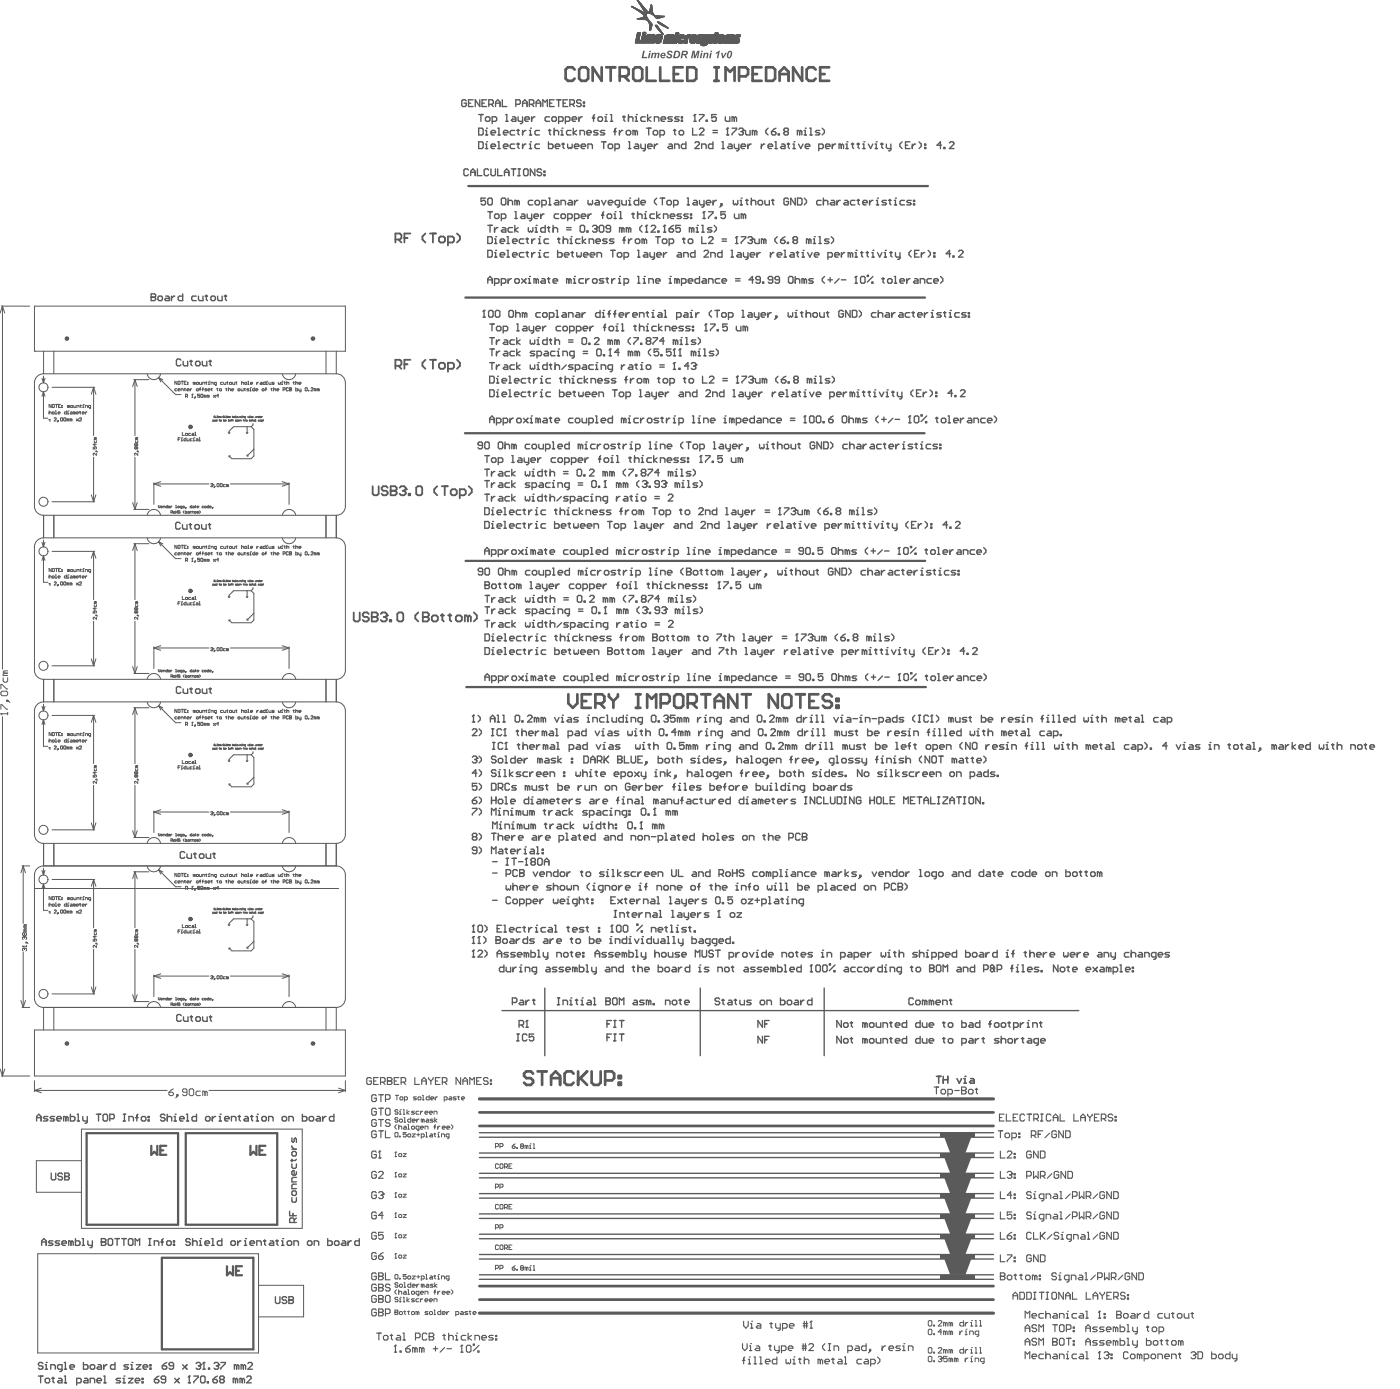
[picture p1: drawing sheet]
<svg xmlns="http://www.w3.org/2000/svg" width="1033mm" height="1025mm" viewBox="0 0 1033 1025" stroke-linecap="round" stroke-linejoin="round" font-family="sans-serif">
<g fill="#5a5a5a">
<path d="M697 929h20l-4 12h-12z"/>
<path d="M697 914h20l-4 12h-12z"/>
<path d="M697 884h20l-4 12h-12z"/>
<path d="M697 854h20l-4 12h-12z"/>
<path d="M697 899h20l-4 12h-12z"/>
<path d="M697 869h20l-4 12h-12z"/>
<path d="M697 839h20l-4 12h-12z"/>
<path d="M694 941h26v3h-26z"/>
<path d="M694 926h26v3h-26z"/>
<path d="M694 911h26v3h-26z"/>
<path d="M694 866h26v3h-26z"/>
<path d="M694 851h26v3h-26z"/>
<path d="M694 896h26v3h-26z"/>
<path d="M694 881h26v3h-26z"/>
<path d="M694 836h26v3h-26z"/>
</g>
<path d="M25 259h1M50 250h.1M0 789l2 5 2-5M30 803l-5 2 5 1" fill="none" stroke="#5a5a5a" stroke-width=".74"/>
<circle cx="232" cy="770" r=".2" fill="#5a5a5a"/>
<g fill="none" stroke="#5a5a5a" stroke-width=".74">
<path d="M466 5h.1M466 5h1M466 5h2M467 6h1M467 6h2M468 6h1M468 6h2M469 7h1M469 7h2M470 7h1M470 7h2M470 8h2"/>
<path d="M470 0h1M470 14h8M471 1h.1M471 14h7M471 8h2M471 1h1M471 2h1M472 8h2M472 2h1M472 3h1M472 9h2M472 9h3"/>
<path d="M472 3h2M472 13h6M472 4h2M473 9h9M473 4h1M473 13h5M473 5h2M473 10h9M474 5h1M474 10h8M474 13h4M474 6h1"/>
<path d="M474 6h2M474 10h3M475 7h1M475 7h2M475 11h2M475 13h2M475 14h4M475 12h2M475 8h2M476 8h2M476 12h1M476 9h2"/>
<path d="M476 9h6M477 15h2M478 10h-4M478 15h1M478 16h2M479 16h1M479 9h3M479 17h1M479 17h2M479 8h2M479 18h2M479 20h2"/>
<path d="M479 19h2M480 8h1M480 7h1M480 10h2M480 6h1M480 5h1M480 4h1M481 10h1M481 20h-2M481 19h-2M481 11h1M481 18h-2"/>
<path d="M481 11h2M482 11h1M482 11h2M483 12h2M483 12h5M483 12h7M484 19h1M484 13h5M484 20h2M484 13h3M485 14h1M485 14h.1"/>
<path d="M485 16h1M485 16h2M486 17h1M486 17h2M487 18h2M487 13h-3M487 18h3M488 18h2M488 13h-4M488 19h2M489 19h2M490 19h2"/>
<path d="M490 20h2M491 20h1M469 31h6M469 32h6M469 30h6M469 30h2M469 30h3M469 29h3M470 29h2M470 28h2M470 27h2M470 26h2"/>
<path d="M470 25h2M470 25h3M470 24h3M471 24h2M471 30h-2M472 29h-3M472 28h-2M472 27h-2M472 26h-2M473 25h-3M473 30h2M473 29h2"/>
<path d="M473 29h3M474 29h2M474 28h2M474 27h2M474 26h2M474 26h10M474 25h3M474 24h3M475 25h1M475 24h2M475 24h1M475 32h2"/>
<path d="M475 31h-6M475 31h3M476 30h2M476 31h2M476 28h-2M476 29h2M476 28h2M476 27h-2M476 27h2M476 25h-2M476 27h13M476 27h8"/>
<path d="M476 26h8M476 26h-2M477 25h-3M477 26h6M478 26h5M478 32h-9M478 31h-2M478 26h2M478 30h-2M478 31h2M478 32h2M478 28h-2"/>
<path d="M478 30h2M479 27h-3M479 30h1M479 29h2M479 25h1M479 28h2M479 27h2M480 21h1M480 22h.1M480 21h.1M480 23h.1M480 30h-2"/>
<path d="M481 26h2M481 29h-2M481 21h-1M481 31h2M481 32h2M481 28h-2M481 30h5M481 30h7M481 30h4M481 29h7M481 27h-2M481 25h1"/>
<path d="M481 28h8M482 27h4M482 28h4M483 31h5M484 31h4M484 31h3M484 27h5M484 26h5M484 26h4M484 32h3M485 26h3M485 20h1"/>
<path d="M485 32h1M485 21h1M485 21h2M485 30h-4M486 21h1M486 22h1M486 25h1M486 28h-5M486 30h2M486 22h2M487 23h1M487 28h.1"/>
<path d="M487 27h2M487 28h2M487 32h-3M487 24h1M488 24h1M488 31h-5M488 30h-1l-2 2M488 25h1M488 29h-7M489 25h.1M489 32h3M490 31h2"/>
<path d="M490 30h2M490 29h2M490 28h3M491 28h2M491 27h7M491 26h7M491 20h2M492 26h6M492 20h1M492 32h-3M492 31h-2M492 26h5"/>
<path d="M492 21h1M492 32h2M492 26h2M493 29h-3M493 31h1M493 28h-2M493 21h.1M493 30h2M493 31h2M493 27h-2M493 29h2M493 28h2"/>
<path d="M493 27h2M494 32h-2M495 30h-2M495 26h2M495 29h-2M495 32h4M495 28h-2M495 31h5M495 31h2M495 30h5M496 29h4M496 29h2"/>
<path d="M496 28h2M496 27h2M496 28h4M497 31l-2 1h5M497 31h3M498 31h2M498 26h-6M498 27h-7M498 29h2M498 28h2M498 27h2M498 27h3"/>
<path d="M498 26h3M499 26h2h-3M499 26h2M499 25h2M499 24h2M500 31h-5M500 30h-5M500 29h-4M500 30h2M500 31h7M500 31h5M500 28h-4"/>
<path d="M500 29h2M500 31h4M500 27h-2M500 28h3M501 27h-3M501 28h2M501 32h3M501 27h4M501 27h5M501 25h-2l2 1M501 26h4M501 25h-2"/>
<path d="M501 32h2M502 26h3M502 32h1M502 29h-2M503 29h-7M503 28h-5M503 27h-2M503 30h2M503 30h4M504 28h1M504 27h1M505 31h2"/>
<path d="M505 32h2M505 30h2M505 29h3M505 28h-1M505 27h-4M506 28h2M506 27h15M506 26h8M506 27h12M507 26h3M508 26h2M508 30h-3"/>
<path d="M508 29h-3M508 28h-2M508 28h4M509 30h2M509 30h6M509 29h2M509 31h27M509 31h20M509 31h8M509 28h3M510 31h3M510 32h3"/>
<path d="M510 32h2M510 26h4M511 26h3M511 32h1M511 30h-2M512 28h-3M512 30h3M512 27h-6M512 30h2M512 29h2M512 28h5M512 27h5"/>
<path d="M514 26h-7M514 29h-2M514 32h3M514 32h2M515 26h6M515 29h3M515 29h2M515 32h1M515 29h5M515 30h9M515 30h5M515 30h8"/>
<path d="M516 26h5M517 32h-3M517 31h-3M517 32h1M517 32h5M517 33h5M517 33h4M518 29h-3M518 31h11M518 29h2M518 28h2M518 31h4"/>
<path d="M518 27h2M518 34h2M519 27h2M520 32h2M520 29h-2M520 27h-14M521 30h2M521 27h-15M521 34h-3M521 29h2M521 26h-6M521 28h2"/>
<path d="M521 28h5M521 27h14M521 26h14M521 26h9M521 26h2M522 32h-3M522 32h-2M523 31h3M523 32h3M523 29h-2M523 30h-2M523 30h-3"/>
<path d="M523 32h2M523 28h3M524 29h3M524 32h1M524 29h5M524 30h5M525 30h4M525 26h5M526 27h-5M527 31h2M527 32h2M527 29h2"/>
<path d="M527 28h2M527 27h2M527 32h1M528 25h2M528 24h2M529 30h-5M529 32h-2M529 28h-2M529 30h2M529 30h3M529 29h8M530 29h7"/>
<path d="M530 31h6M530 28h7M530 31h4M530 28h2M530 25h-2M530 32h3M530 26h-6M530 26h4M531 32h2M531 26h3M531 32h1M532 30h-3"/>
<path d="M532 30h-8M532 28h-2M532 27h-2M532 30h4M533 27h2M533 28h4M533 32h-3M534 31h-4M534 32h2M534 30h3M534 31h2M535 27h-14"/>
<path d="M535 27h11M535 26h7M536 26h6M536 32h-2M536 30h-4M537 30h-5M537 30h-8M537 29h-8M537 26h2M537 29h-7M537 31h2M537 32h2"/>
<path d="M537 28h-4M537 30h2M537 27h-2M537 29h2M537 28h2M538 28h2M538 28h1M539 32h-2M539 31h-2M539 26h3M539 29h-2M539 31h6"/>
<path d="M539 32h2M540 31h6M540 27h-2M540 30h3M540 30h2M540 29h2M540 28h2M540 28h5M540 27h5M542 32h3M542 30h-2M543 29h3"/>
<path d="M543 28h2M543 26h3M543 32h1M543 30h3M544 26h2M546 31h-6M546 31h-7M546 30h-3M546 30h-2M546 27h-11M546 26h-3M1 226h21"/>
<path d="M2 226l2 5M2 226l-2 5M2 226v268M25 259v-33h230v33h-229M2 529v265M16 639h6M17 639l2 5M17 639l-2 5M17 639v42M32 639h216M25 656h225M17 702v41"/>
<path d="M15 738l2 5M19 738l-2 5M16 743h6M25 760h230v34h-230zM32 743h216M1 794h21M25 797v8M255 797v8M25 805h98M154 805h101M250 803l5 2M255 805l-5 1"/>
<path d="M60 833h163v73h-163zM60 856h-33v24h33M28 925h163v73h-163zM191 948h33v24h-33"/>
</g>
<path d="M346 137h339M343 220h340M343 320h339M344 414h339M344 507h339M64 836h67v68h-67zM137 836h68v68h-68zM119 928h68v68h-68zM168 934v7l2-2 2 2v-7M174 938h2M179 934h-5v7h5" fill="none" stroke="#5a5a5a" stroke-width="1.7"/>
<g fill="none" stroke="#5a5a5a" stroke-width="1">
<path d="M402 729v50M517 729v50M608 729v50M370 746h426M354 839h379M354 836h379M354 854h379M354 851h379M354 866h379M354 869h379M354 899h379M354 896h379"/>
<path d="M354 884h379M354 881h379M354 914h379M354 911h379M354 929h379M354 926h379M354 941h379M354 944h379"/>
</g>
<path d="M354 811h379M354 969h379" fill="none" stroke="#5a5a5a" stroke-width="2.3"/>
<path d="M354 831h379M354 821h379M354 959h379M354 949h379" fill="none" stroke="#5a5a5a" stroke-width="2"/>
<path d="M278 967l-1-1h-2l-1 1v3l1 1h2l1-1v-2h-2M279 966v5h3l1-1-1-2h-3" fill="none" stroke="#5a5a5a" stroke-width=".85"/>
<circle cx="279" cy="968" r=".4" fill="#5a5a5a"/>
<path d="M278 957l-1-1h-2l-1 1v3l1 1h2l1-1v-2h-2M279 956v5h3l1-1-1-2h-3M279 966h3l1 1-1 1h-3M285 969h2l1-1v-1l-1-1h-2v5" fill="none" stroke="#5a5a5a" stroke-width=".85"/>
<circle cx="279" cy="958" r=".4" fill="#5a5a5a"/>
<path d="M279 939v5h3l1-1-1-1h-3M278 940l-1-1h-2l-1 1v3l1 1h2l1-1v-1h-2M279 956h3l1 1-1 1h-3M285 956h2l1 1v3l-1 1h-2v-1v-3z" fill="none" stroke="#5a5a5a" stroke-width=".85"/>
<circle cx="279" cy="942" r=".4" fill="#5a5a5a"/>
<path d="M279 939h3l1 1-1 2h-3M285 939v5h3M278 948l-1-1h-2l-1 1v4l1 1h2l1-1v-2h-2M279 947v6h3l1-1-1-2h-3" fill="none" stroke="#5a5a5a" stroke-width=".85"/>
<circle cx="279" cy="950" r=".4" fill="#5a5a5a"/>
<path d="M278 880l-1-1h-2l-1 1v3l1 1h2l1-1v-1h-2M279 880l1-1h2l1 2M278 910l-1-1h-2l-1 1v3l1 1h2l1-1v-1h-2M283 909h-4v3l2-1 2 1v1l-1 1h-2l-1-1M279 947h3l1 1-1 2h-3M288 948l-1-1h-2v1v2h2l1 1-1 2h-2v-1" fill="none" stroke="#5a5a5a" stroke-width=".85"/>
<circle cx="283" cy="881" r=".4" fill="#5a5a5a"/>
<path d="M278 850l-1-1h-2l-1 1v4h1h2h1v-2h-2M279 854h2M280 849v5M281 882h1M282 882l1 1-1 1h-2l-1-1M283 881l-1 1" fill="none" stroke="#5a5a5a" stroke-width=".85"/>
<circle cx="280" cy="849" r=".4" fill="#5a5a5a"/>
<g fill="none" stroke="#5a5a5a" stroke-width=".85">
<path d="M278 809l-1-1h-2l-1 1v3l1 1h2l1-1v-2h-2M279 808h4M281 808v5M285 811h2l1-1v-1l-1-1h-2v5M278 827l-1-1h-2l-1 1v3l1 1h2l1-1v-1h-2M278 835l-1-1h-2l-1 1v4h1h2h1v-2h-2M279 834h4M279 826h4M281 826v5M281 834v5M285 834v5h3M288 827l-1-1h-2v1v2h2h1l-1 2h-2v-1"/>
<path d="M280 849l-1 1M278 865l-1-1h-2l-1 1v4h1h2h1v-2h-2M279 865l1-1h2l1 1v1l-4 3h4"/>
</g>
<path d="M292 913h1M292 910v3" fill="none" stroke="#5a5a5a" stroke-width=".74"/>
<circle cx="292" cy="910" r=".2" fill="#5a5a5a"/>
<path d="M292 883h1M292 880v3M292 910v1M295 911l1 1v1h-2zM298 911h2l-2 2h2" fill="none" stroke="#5a5a5a" stroke-width=".74"/>
<circle cx="292" cy="880" r=".2" fill="#5a5a5a"/>
<path d="M292 898h1M292 880v1M292 895v3M295 881l1 1v1h-2zM298 881h2l-2 2h2" fill="none" stroke="#5a5a5a" stroke-width=".74"/>
<circle cx="292" cy="895" r=".2" fill="#5a5a5a"/>
<path d="M292 868h1M292 865v3M292 895v1M295 896l1 1v1h-2zM298 896h2l-2 2h2" fill="none" stroke="#5a5a5a" stroke-width=".74"/>
<circle cx="292" cy="865" r=".2" fill="#5a5a5a"/>
<path d="M292 853h1M292 850v3M292 865v1M295 866l1 1v1h-2zM298 866h2l-2 2h2" fill="none" stroke="#5a5a5a" stroke-width=".74"/>
<circle cx="292" cy="850" r=".2" fill="#5a5a5a"/>
<g fill="none" stroke="#5a5a5a" stroke-width=".74">
<path d="M292 850v1M295 851l1 1v1h-2zM298 851h2l-2 2h2M366 906h1l1-1-1-1h-1v3M369 906h2v-1v-1h-2v3M366 936h1l1-1-1-1h-1v3M369 936h2v-1v-1h-2v3M378 935h2v2h-1zM380 934l-2 1M381 937h1zM385 935l-1 1 1 1h1v-2M385 935h1"/>
<path d="M385 935h-1l1-1h1v1M389 935h-2v2M389 935v2M389 935h1v2M391 937h1M391 935v2"/>
</g>
<circle cx="391" cy="934" r=".2" fill="#5a5a5a"/>
<path d="M394 937h1M394 934v3" fill="none" stroke="#5a5a5a" stroke-width=".74"/>
<path d="M383 756h3v-1v-1v-1h-3v5M385 756l1 2M388 758h2M389 753v5" fill="none" stroke="#5a5a5a" stroke-width="1"/>
<circle cx="389" cy="753" r=".5" fill="#5a5a5a"/>
<path d="M389 753l-1 1" fill="none" stroke="#5a5a5a" stroke-width="1"/>
<path d="M1 527h5M6 526v1" fill="none" stroke="#5a5a5a" stroke-width=".74"/>
<circle cx="1" cy="527" r=".3" fill="#5a5a5a"/>
<path d="M2 500v2l1 1h2l1-1v-2M3 497l-1 1h4M3 497h3M6 495h-3l-1 1 1 1M1 508v-3l4 3h1M1 510h4l1 1v1l-1 1h-4v-1v-1zM5 517h1h-1zM6 517l1 1M1 527h.1M1 523v-3l4 3h1M292 928h1M292 925v3" fill="none" stroke="#5a5a5a" stroke-width=".74"/>
<path d="M112 845v7l2-2 2 2v-7M118 849h3M123 845h-5v7h5M185 845v7l2-2 2 2v-7M191 849h3M196 845h-5v7h5" fill="none" stroke="#5a5a5a" stroke-width="1.7"/>
<path d="M278 819l-1-1h-2l-1 1v3l1 1h2l1-1v-2h-2M279 818h4M281 818v5M285 818h2l1 1v3l-1 1h-2v-1v-3zM278 895l-1-1h-2l-1 1v3l1 1h2l1-1v-1h-2M283 897h-4l3-3v5M278 925l-1-1h-2l-1 1v3l1 1h2l1-1v-1h-2M279 927h3l1 1-1 1h-2l-1-1zM283 924l-4 3" fill="none" stroke="#5a5a5a" stroke-width=".85"/>
<circle cx="292" cy="925" r=".2" fill="#5a5a5a"/>
<g fill="none" stroke="#5a5a5a" stroke-width=".74">
<path d="M366 846h1l1-1-1-1h-1v3M369 846h2v-1v-1h-2v3M378 846h2v1h-1zM380 844l-2 2M381 847h1zM385 846h-1l1 1h1v-1M385 846h1M385 846l-1-1 1-1 1 1v1M389 846l-2-1v2M389 846v1M389 846v-1l1 1v1M391 847h1"/>
<path d="M391 845v2M366 876h1l1-1-1-1h-1v3M369 876h2v-1v-1h-2v3M292 925h.1M295 926l1 1v1h-2zM298 926h2l-2 2h2"/>
</g>
<circle cx="391" cy="844" r=".2" fill="#5a5a5a"/>
<path d="M394 847h1M394 844v3M368 919h-1h-1v2v1l2-1M370 919h1v2v1l-2-1v-2zM378 919h-2v3h2M372 921h2l1-1-1-1h-2v3M373 921l2 1M376 920h1" fill="none" stroke="#5a5a5a" stroke-width=".74"/>
<g fill="none" stroke="#5a5a5a" stroke-width="1">
<path d="M381 763h2M381 768h2M382 763v5M389 764l-1-1h-2v1v3v1h2l1-1M394 763h-3v2h1h2v2l-1 1h-2v-1M215 840v2l1 1 2-3h1v3M215 845v1l2 2M215 855v2M215 859v2l1 1h2l1-1v-2M215 848h4M216 850h2h1v2l-1 1h-2l-1-1v-2zM219 855l-1 1h-3"/>
<path d="M216 879h2l1 1v1l-1 1h-2l-1-1v-1zM219 865v1l-1 1h-2l-1-1v-1l2-1v3M219 869h-3l-1 1v2h4M219 874h-3l-1 1v2h4M214 894v3h5M215 884v2l1 1h2l1-1v-2M216 895v2M219 899l-2 1M217 902v-3h-1h-1h-1v3h5M203 957v4l1 1h2l1-1v-4M212 958l-1-1h-2l-1 1 1 1h2l1 1-1 2h-2l-1-1M213 957v5h3l1-1-1-2h-3"/>
</g>
<circle cx="213" cy="959" r=".5" fill="#5a5a5a"/>
<path d="M213 957h3l1 1-1 1h-3" fill="none" stroke="#5a5a5a" stroke-width="1"/>
<path d="M292 967v3h1l1-1-1-1h-1" fill="none" stroke="#5a5a5a" stroke-width=".74"/>
<circle cx="292" cy="968" r=".2" fill="#5a5a5a"/>
<g fill="none" stroke="#5a5a5a" stroke-width=".74">
<path d="M294 958l-1-1-1 1v1h2l-1 1h-1M295 958v2M292 967h1h1l-1 1h-1M295 960h1M295 968h2l-1 2-1-1zM298 968h1M299 967v2v1M301 968h1M301 967v2l1 1M304 968h2l-1 2-1-1zM308 968h-1v2M308 968v2"/>
<path d="M308 968h1v2M316 968h-2l1 1h1l-1 1h-1M318 968h1v2l-2-1zM320 967h1v3M320 970h1M325 967v3h-1l-1-2h1h1M326 969h3l-1-1h-2v1l2 1M330 968v2M331 968l-1 1M336 970h2l1-1-1-1h-2v3M340 968h2v2h-2v-1h2M345 968h-1h-1l2 1v1h-2"/>
<path d="M346 968h1M347 967v2v1M349 969h2v-1h-2v1l2 1"/>
</g>
<circle cx="295" cy="957" r=".2" fill="#5a5a5a"/>
<g fill="none" stroke="#5a5a5a" stroke-width=".74">
<path d="M292 940l2 1v2l-1 1-1-1v-2zM295 943v1zM298 957v3M300 940h-2v2l1-1 1 2-1 1-1-1M300 957v3M301 941l2 1v2l-2-1zM302 958l-2 1 2 1M304 941h2l-2 3h2M306 958h-2v1l2 1h-1h-1M308 942h2M309 941v2M309 958h-1l-1 1 1 1h1"/>
<path d="M310 958v2M311 944h2v-1v-2h-2v4M312 958l-2 1M314 959h2l-1-1-1 1v1h1M314 940h1v4M314 944h1M317 959h2v-1l-2 1v1h2M318 941l1 1v2h-1l-1-1h1h1M320 941h1M321 941v2v1M323 944h1M323 941h1v3"/>
<path d="M298 960h1M320 960v-2h2l1 1v1"/>
</g>
<circle cx="324" cy="940" r=".2" fill="#5a5a5a"/>
<g fill="none" stroke="#5a5a5a" stroke-width=".74">
<path d="M292 836h2v2l-1 1-1-1v-2zM295 838v1zM300 836h-2v1h1h1l-1 2-1-1M301 837h2v2l-2-1zM304 837h2l-2 2h2M308 837h2M309 836v2M311 839h2v-1v-1h-2v3M314 836h1v3M314 839h1M318 837h1v2h-1l-1-1h1h1M320 837h1"/>
<path d="M321 836v2v1M323 839h1M323 837h1v2M326 944v-3h2v1v2M331 944h-1l-1-1 1-2h1v3l-1 1"/>
</g>
<circle cx="324" cy="836" r=".2" fill="#5a5a5a"/>
<g fill="none" stroke="#5a5a5a" stroke-width=".74">
<path d="M292 808h2M293 808v3M296 809l1 1v1h-2zM298 811h2h1l-1-2h-2v4M307 809h-1l-1 1 2 1h-2M309 809l2 1-1 1h-2zM312 808v3M312 811h1M317 808v3h-2v-1v-1h2M318 810h2v-1l-2 1v1h2M321 809v2M323 809l-2 1"/>
<path d="M328 811h2v-2h-2v4M332 809l1 1v1h-1h-1l1-1h1M337 809h-2v1l2 1h-1h-1M338 809h1M338 809v2h1M341 810h2l-1-1-1 1v1h1M293 830l-1 1v1l1 1M294 825h-1h-1v1l2 1-1 1-1-1M294 830v3M294 831h2v2M295 826h2l-1 2-1-1zM298 825h1v3"/>
<path d="M298 828h1M298 831h2v2h-2v-1h2M301 833h1M301 830v3M303 825v3h-2v-2h2M304 827h2v-1h-2l1 2h1M304 831h2l-1 2h-1zM308 826v2M309 826l-1 1M309 833h-1h-1l1-2h1v3h-1M310 832h3l-1-1h-2v2h2M312 826h-1v2"/>
<path d="M312 826v2M312 826h1v2M314 833v-2h1h1v2M315 826h1v2h-1l-1-1h1h1M320 826h-2l1 1h1l-1 1h-1M320 831h1M321 825v3M321 830v3M323 826l-2 1 2 1M323 831v2M325 831l-2 1M326 839v-2h2v2"/>
<path d="M326 832h3l-1-1h-2v2h2M330 832h2l-1-1h-1v2h1M331 839h-1l-1-1 1-1h1v2l-1 1M333 830l1 1v1l-1 1"/>
</g>
<path d="M261 452v5l1 2h2l2-2v-5M272 453l-1-1h-2l-1 1v1l1 1h2l1 1v1l-1 2h-2l-1-2M274 452v7h4l1-2v-1l-1-1h-4" fill="none" stroke="#5a5a5a" stroke-width="1.3"/>
<circle cx="274" cy="455" r=".7" fill="#5a5a5a"/>
<path d="M274 452h4l1 1v1l-1 1h-4M281 453l1-1h2l1 1v1" fill="none" stroke="#5a5a5a" stroke-width="1.3"/>
<circle cx="285" cy="454" r=".7" fill="#5a5a5a"/>
<path d="M283 455h1M284 455l1 1v1l-1 2h-2l-1-2M285 454l-1 1M288 457h1v2h-1zM294 452h3l1 1v4l-1 2h-3l-1-2v-4zM309 452l-2 2v2l2 3M312 452v7h3l1-2v-1l-1-1h-3" fill="none" stroke="#5a5a5a" stroke-width="1.3"/>
<circle cx="312" cy="455" r=".7" fill="#5a5a5a"/>
<path d="M312 452h3l1 1v1l-1 1h-3M320 454h2l1 1v2l-1 2h-2l-1-2v-2zM325 454h3M326 453v4l2 2M331 454h2M332 453v4l1 2M338 454h2l1 1v2l-1 2h-2l-2-2v-2zM345 455l-1-1h-1v5M345 455v4M345 455l1-1 2 1v4M350 452l2 2v2l-2 3" fill="none" stroke="#5a5a5a" stroke-width="1.3"/>
<path d="M368 859h-1h-1v2v1l2-1M370 859h1v2v1l-2-1v-2zM378 859h-2v3h2M372 861h2l1-1-1-1h-2v3M373 861l2 1M376 860h1M368 889h-1h-1v2v1l2-1M370 889h1v2v1l-2-1v-2zM372 891h2l1-1-1-1h-2v3M373 891l2 1M376 890h1M378 889h-2v3h2" fill="none" stroke="#5a5a5a" stroke-width=".74"/>
<path d="M448 755h2M451 753h-3v5M453 753h2M453 758h2M454 753v5M457 753h3M459 753v5M563 753v5l-4-5v5M564 755h2M568 753h-4v5" fill="none" stroke="#5a5a5a" stroke-width="1"/>
<g fill="#5a5a5a">
<path d="M475 37h1l-1 5h3l-1 1h-3z"/>
<path d="M481 39h1h2a.7 .7 0 0 0 1 1 .7 .7 0 0 0 0-1h2l-1 4h-1v-3h-1v3h-1v-3h-1l-1 3h-1z"/>
<path d="M493 38l2-1 1 2h-1v-1l-1 1 2 2v2h-1h-2l-1-1v-1h1v1h2v-1l-2-1z"/>
<path d="M511 37h2v4l2-4h1l-1 6h-1l1-5-2 5h-1v-5l-1 5h-1z"/>
<path d="M520 39h1h-1h1h2l-1 4h-1l1-3h-2v3h-1z"/>
<path d="M528 39l3-2-1 6h-1l1-4-2 1z"/>
<path d="M532 39h1l1 3 1-3h1l-2 4h-1z"/>
<path d="M479 37h1v1h-1zM479 39h1l-1 4h-1z"/>
<path d="M488 40l1-1h2v2h-3l1 1h2l-1 1h-1l-1-1-1-1zM489 40v1h1v-1z"/>
<path d="M498 37h2l2 2v2l-2 2h-3zM499 38l-1 4h2l1-1v-2z"/>
<path d="M503 37h4l1 1-1 2-1 1 1 2h-1l-1-2h-1l-1 2h-1zM504 38v2l3-1-1-1z"/>
<path d="M518 37h1v1h-2zM517 39h1v4h-1z"/>
<path d="M525 37h1l-1 1h-1zM524 39h1l-1 4h-1z"/>
<path d="M538 38h1l1 1v3l-2 1h-1l-1-1zM539 38l-1 2v2h1v-2v-1z"/>
</g>
<g fill="none" stroke="#5a5a5a" stroke-width=".85">
<path d="M737 834h3M738 834v5M742 837l1-1h1l1 1v2h-1h-1h-1zM747 839h2h1v-2l-1-1h-2v5M752 839h1h-1zM752 836h1v1h-1zM761 838h3l1-1v-2l-1-1h-3v5M763 838l2 1M766 837h2M770 834h-4v5M775 836l-4 3M780 835l-1-1h-2l-1 1v4h1h2h1v-2h-2"/>
<path d="M785 834v5l-4-5v5M787 834h2l1 1v4h-1h-2zM738 849v5h4M743 850l1-1h2l1 1v1l-4 3h4M748 854h1h-1zM748 851h1v1h-1zM761 850l-1-1h-1l-1 1v4h1h1h1v-2h-2M766 849v5l-3-5v5M768 849h2l1 1v4h-1h-2z"/>
</g>
<path d="M691 794h3M693 794v5M696 794v5M696 797h4M700 794v5M706 796l2 3 2-3M711 799h2M711 796h1v3" fill="none" stroke="#5a5a5a" stroke-width="1.2"/>
<circle cx="712" cy="794" r=".6" fill="#5a5a5a"/>
<path d="M716 796h2l1 1v2h-3v-1h3" fill="none" stroke="#5a5a5a" stroke-width="1.2"/>
<path d="M689 802h4M691 802v5M695 804h2l1 1v1l-1 1h-2v-1v-1zM700 807h2l1-1v-1l-1-1h-2v5M705 805h3M710 802v5h2l1-1-1-1h-2" fill="none" stroke="#5a5a5a" stroke-width=".85"/>
<circle cx="710" cy="805" r=".4" fill="#5a5a5a"/>
<path d="M710 802h2l1 1-1 2h-2M716 804h1l1 1v1l-1 1h-1l-1-1v-1zM720 804h2M721 803v3l1 1" fill="none" stroke="#5a5a5a" stroke-width=".85"/>
<path d="M18 700h-1v2" fill="none" stroke="#5a5a5a" stroke-width=".74"/>
<circle cx="18" cy="700" r=".2" fill="#5a5a5a"/>
<path d="M17 698h3M18 700h.1M20 698v1M18 700v1M18 700h1h1l-1 2" fill="none" stroke="#5a5a5a" stroke-width=".74"/>
<circle cx="17" cy="698" r=".2" fill="#5a5a5a"/>
<path d="M17 698v1M18 691l-1 1v1M19 695l1 1zM20 695l1 1" fill="none" stroke="#5a5a5a" stroke-width=".74"/>
<circle cx="18" cy="691" r=".2" fill="#5a5a5a"/>
<path d="M18 691v1M18 689v1M18 692h.1M18 692l1-1 1 1-1 1M18 689l1-1 1 1-1 1h-1M18 689v-1l-1 1v1h1M18 686v1h2M18 683v1h2M18 686h2M18 683h2M20 685h-2v1M20 682h-2v1" fill="none" stroke="#5a5a5a" stroke-width=".74"/>
<path d="M38 866v4l1 1h1l1-1v-4M46 866h-1h-1h-1l1 2h1l1 1-1 2h-1l-1-1M48 866v5h2l1-1-1-2h-2" fill="none" stroke="#5a5a5a" stroke-width="1"/>
<circle cx="48" cy="868" r=".5" fill="#5a5a5a"/>
<path d="M48 866h2h1l-1 2h-2" fill="none" stroke="#5a5a5a" stroke-width="1"/>
<g fill="none" stroke="#5a5a5a" stroke-width=".74">
<path d="M294 819h-1h-1v1l2 1-1 1h-1M295 820v2M295 822h1M293 952l-1 1v1l1 1M294 947l-2-1v2h1l1 1-1 1-1-1M294 952v3M294 953h2v2M295 948h1l1 1-2 1zM298 946h1v4M298 950h1M298 953h2v2h-2v-1h2M301 955h1"/>
<path d="M301 952v3M303 946v4h-2v-2h2M304 949h2v-1h-2l1 2h1M304 953h2l-1 2-1-1zM308 948v2M309 948l-1 1M309 955h-1l-1-1 1-1h1v2l-1 1M310 954h3l-1-1h-2v1l2 1M312 948h-1v2M312 948v2M312 948h1v2M314 955v-2h1h1v2"/>
<path d="M315 948h1v2h-1l-1-1h1h1M320 948h-2l2 1-1 1h-1M320 953h1M321 946v4M321 952v3M323 948l-2 1 2 1M323 953v2M325 953l-2 1M326 954h3l-1-1h-2v1l2 1M330 954h2l-1-1h-1v1l1 1M333 952l1 1v1l-1 1"/>
</g>
<circle cx="295" cy="819" r=".2" fill="#5a5a5a"/>
<path d="M298 819v3M300 819v3M302 820l-2 1 2 1M306 820h-2v1l2 1h-1h-1M309 820h-1h-1l1 2h1M310 820v2M312 820l-2 1M298 822h1M314 821h2l-1-1h-1v2h1M317 821h2v-1h-2l1 2h1M320 822v-2h2h1v2" fill="none" stroke="#5a5a5a" stroke-width=".74"/>
<path d="M275 359v5l1 1h2l1-1v-5M286 360l-1-1h-2l-1 1v1l1 1h2l1 1v1l-1 1h-2l-1-1M288 359v6h4l1-1v-1l-1-1h-4" fill="none" stroke="#5a5a5a" stroke-width="1.3"/>
<circle cx="288" cy="362" r=".7" fill="#5a5a5a"/>
<path d="M288 359h4l1 1v1l-1 1h-4M295 360l1-1h2l1 1v1" fill="none" stroke="#5a5a5a" stroke-width="1.3"/>
<circle cx="299" cy="361" r=".7" fill="#5a5a5a"/>
<g fill="none" stroke="#5a5a5a" stroke-width="1.3">
<path d="M292 177h3l1-1v-3l-1-1h-3v7M294 177l2 2M298 176h3M303 172h-5v7M314 172l-2 2v3l2 2M317 172h5M320 172v7M325 174h2l1 2v2l-1 1h-2l-1-1v-2zM331 179h3l1-1v-2l-1-2h-3v7M337 172l2 2v3l-2 2M292 270h3l1-1v-2l-1-2h-3v7M294 270l2 2"/>
<path d="M298 269h3M303 265h-5v7M314 265l-2 3v2l2 2M317 265h5M320 265v7M325 268h2l1 1v2l-1 1h-2l-1-1v-2zM331 272h3l1-1v-2l-1-1h-3v6M337 265l2 3v2l-2 2M308 359h3l1 1v4l-1 1h-3l-1-1v-4zM323 359l-3 2v2l3 2M326 359h4M328 359v6"/>
<path d="M346 359l2 2v2l-2 2M297 362h1M298 362l1 1v1l-1 1h-2l-1-1M299 361l-1 1M302 364h1v1h-1zM334 361h2l1 1v2l-1 1h-2l-1-1v-2zM339 365h4l1-1v-2l-1-1h-4v7"/>
</g>
<g fill="none" stroke="#5a5a5a" stroke-width="2">
<path d="M393 792l-1-2h-4l-1 2v2l1 1h4l1 2v2l-1 1h-4l-1-1M397 790h6M400 790v10M407 795h6M423 792l-1-2h-4l-1 2v7l1 1h4l1-1M427 790v10M428 795l5 5M433 790l-6 7M437 790v9l1 1h4l1-1v-9M447 797h5l1-2v-3l-1-2h-5v10M457 794h1v1h-1zM457 799h1v1h-1z"/>
<path d="M407 800v-6l3-4 3 4v6"/>
</g>
<g fill="none" stroke="#5a5a5a" stroke-width="1">
<path d="M378 740h3v-1v-2v-1h-3v5M384 738h2v1v2h-2l-1-1h1h2M388 738v3M391 738h-1l-2 2M393 738h2M394 737v3l1 1M448 765h2M451 763h-3v5M453 763h2M453 768h2M454 763v5M457 763h3"/>
<path d="M459 763v5M563 765v5l-4-5v5M564 767h2M568 765h-4v5"/>
</g>
<g fill="none" stroke="#5a5a5a" stroke-width=".74">
<path d="M685 975l1-1h1l1 1v3h-1h-1h-1zM689 978h1h-1zM692 975l1-1h1l1 1v1l-3 2h3M698 976h-2v2M698 976v2M698 976h1v2M702 976h-2v2M702 976v2M702 976h1v2M711 974v4h-2h-1v-2h1h2M712 976v2M714 976l-2 1"/>
<path d="M716 978h2M716 976h1v2"/>
</g>
<circle cx="717" cy="974" r=".3" fill="#5a5a5a"/>
<g fill="none" stroke="#5a5a5a" stroke-width=".74">
<path d="M720 978h1M720 974v4M723 978h1M723 974h1v4M685 981h1h1h1v3l-1 1h-1l-1-1zM689 984h1v1h-1zM695 983h-3l2-2v4M698 983l-2-1v3M698 983v2M698 983v-1l1 1v2M702 983l-2-1v3M702 983v2"/>
<path d="M702 983v-1l1 1v2M708 982v3M710 982l-2 1M712 985h2M712 982h1v3"/>
</g>
<circle cx="713" cy="981" r=".3" fill="#5a5a5a"/>
<g fill="none" stroke="#5a5a5a" stroke-width=".74">
<path d="M686 994h1l1 1v3h-1h-1h-1v-3zM689 998h1h-1zM692 995l1-1h1l1 1v1l-3 2h3M698 996h-2v2M698 996v2M698 996h1v2M702 996h-2v2M702 996v2M702 996h1v2M711 994v4h-2h-1v-2h1h2M712 996v2M714 996l-2 1"/>
<path d="M716 985v-3h2v1v2M716 998h2M716 996h1v2M722 985h-2v-1v-1v-1h2v3l-1 1"/>
</g>
<circle cx="717" cy="994" r=".3" fill="#5a5a5a"/>
<path d="M720 998h1M720 994v4M723 998h1M723 994h1v4M685 1001h1h1h1v3l-1 1h-1l-1-1zM689 1004h1v1h-1zM692 1001h1h1l1 1" fill="none" stroke="#5a5a5a" stroke-width=".74"/>
<circle cx="695" cy="1002" r=".3" fill="#5a5a5a"/>
<g fill="none" stroke="#5a5a5a" stroke-width=".74">
<path d="M694 1003h.1M694 1003h1l-1 2h-1l-1-1M695 1002l-1 1M699 1001h-3v2l2-1 1 1v1l-1 1h-1l-1-1M702 1003l-2-1v3M702 1003v2M702 1003v-1l1 1v2M706 1003l-2-1v3M706 1003v2M706 1003v-1l1 1v2M712 1002v3M714 1002l-2 1"/>
<path d="M716 1005h2M716 1002h1v3"/>
</g>
<circle cx="717" cy="1001" r=".3" fill="#5a5a5a"/>
<path d="M125 806h2l1 2h-1h-1h-1zM128 803l-3 3M131 808h.1M131 808l-1 2M138 806h-3v-1v-2h2l1 1v4h-1h-2M140 803h2l1 1v4h-1h-2v-4zM148 805h-3v1v2h3M151 806l-1-1v3M151 806v2M151 806l1-1 1 1v2M720 1005v-3h2v1v2M726 1005h-2v-1v-1v-1h2v3l-1 1" fill="none" stroke="#5a5a5a" stroke-width=".74"/>
<path d="M738 926v5h4M743 926h4v1l-4 3v1M748 930h1v1h-1zM748 928h1h-1zM761 927l-1-1h-1l-1 1v3l1 1h1l1-1v-2h-2M766 926v5l-3-5v5M768 926h2l1 1v3l-1 1h-2z" fill="none" stroke="#5a5a5a" stroke-width=".85"/>
<g fill="none" stroke="#5a5a5a" stroke-width="1">
<path d="M112 217v5h2l1-1-1-2h-2M134 266l-1-1h-2l-1 1v3l1 1h2l1-1M135 267v2l1 1h3v-3M140 267h2M141 266v3l1 1M145 267h2h1v2l-1 1h-2l-1-1v-2zM149 267v2l1 1h3v-3M154 267h2M155 266v3l1 1M134 507h-1h-2h-1v4l1 1h2l1-1M135 508v3l1 1h3v-4M140 508h2"/>
<path d="M141 507v4l1 1M144 509l1-1h2l1 1v2l-1 1h-2l-1-1zM149 508v3l1 1h3v-4M154 508h2M155 507v4l1 1M134 749h-1h-2h-1v4l1 1h2l1-1M135 750v3l1 1h3v-4M140 750h2M141 749v4l1 1M145 750h2l1 1v2l-1 1h-2v-1v-2zM150 750v3v1h3v-4M155 750h1"/>
<path d="M155 749v4l1 1"/>
</g>
<circle cx="112" cy="219" r=".5" fill="#5a5a5a"/>
<g fill="none" stroke="#5a5a5a" stroke-width="1">
<path d="M112 217h2l1 1-1 1h-2M117 218h2l1 1v2l-1 1h-2v-1v-2zM122 218h2l1 1v3h-3v-1v-1h3M127 218v4M129 218h-1l-1 2M135 217v5h-3v-1v-2v-1h3M145 218h-3l-1 1v2l1 1h3M146 218v3l1 1h3v-4M151 218h2M152 218v3l1 1M156 218h2l1 1v2l-1 1h-2v-1v-2zM161 218v3v1h3v-4"/>
<path d="M166 218h1M166 218v3l1 1"/>
</g>
<path d="M278 984h3M280 984v5M284 985h2v1v2v1h-2l-1-1v-2zM288 985h2M289 984v4l1 1M293 985h2l1 1v3h-3l-1-1 1-1h3M297 984h1v5M297 989h2M307 987h2l1-1v-2h-1h-2v5M315 984h-1h-1h-1v4l1 1h1l1-1M317 984v5h2l1-1-1-2h-2" fill="none" stroke="#5a5a5a" stroke-width=".85"/>
<circle cx="317" cy="986" r=".4" fill="#5a5a5a"/>
<path d="M317 984h2h1l-1 2h-2M327 985h2M328 984v4l1 1M331 986l1-1h2l1 1v3M331 984v5M336 985h1v4M336 989h2" fill="none" stroke="#5a5a5a" stroke-width=".85"/>
<circle cx="337" cy="984" r=".4" fill="#5a5a5a"/>
<path d="M291 998h2M292 993v5M344 985h-3l-1 1v2l1 1h3M345 984v5M348 985l-3 2 3 2M351 989v-4h2l1 1v3M356 987h3l-1-2h-2v1v2v1h2M364 985h-2l-1 1 1 1h1l1 1-1 1h-2M366 985h1v1h-1zM366 988h1v1h-1z" fill="none" stroke="#5a5a5a" stroke-width=".85"/>
<circle cx="292" cy="993" r=".4" fill="#5a5a5a"/>
<g fill="none" stroke="#5a5a5a" stroke-width=".85">
<path d="M292 993h-1M295 997h1v1h-1zM299 995h3l1 2-1 1h-2l-1-1zM303 993l-4 2M306 995l-1-1v4M306 995v3M306 995l1-1 1 1v3M311 995l-1-1v4M311 995v3M311 995l1-1 1 1v3M320 995h3M321 993v4"/>
<path d="M328 994l-3 4M330 995h3M340 998h2M341 993v5"/>
</g>
<circle cx="341" cy="993" r=".4" fill="#5a5a5a"/>
<path d="M274 796l-1-1h-1l-1 1v3l1 1h1l1-1v-1h-2M276 798h1M279 795h-3v5h3M281 798h2h1v-2l-1-1h-2v5M283 798l1 2M286 795v5h2l1-1-1-1h-2M341 993h-1M345 993h2h1v4l-1 1h-2l-1-1v-4zM349 992h1v1h-1zM353 997h1v1h-1zM354 993l-5 4" fill="none" stroke="#5a5a5a" stroke-width=".85"/>
<circle cx="286" cy="798" r=".4" fill="#5a5a5a"/>
<g fill="none" stroke="#5a5a5a" stroke-width=".85">
<path d="M286 795h2l1 1-1 2h-2M291 798h2M294 795h-3v5h3M296 798h3v-2v-1h-3v5M298 798l1 2M306 795v5h4M311 798h4M316 795v1l2 2M318 798v2M320 795v1l-2 2M321 798h2M325 795h-4v5h4"/>
<path d="M326 798h3h1v-2l-1-1h-3v5M328 798l2 2M340 795v5l-3-5v5M342 798h3M352 798h1M355 795h-3v5h3M360 796l-1-1h-1l-1 1 1 2h1h1l-1 2h-1l-1-1M362 797h1v1h-1zM362 799h1v1h-1zM311 800v-3l2-2 2 2v3M342 800v-3l1-2 2 2v3M347 800v-5l1 2 2-2v5"/>
<path d="M757 992v-3l1-2 2 2v3M757 990h3M765 988l-1-1h-1l-1 1 1 2h1l1 1-1 1h-1h-1M767 992v-5l1 2 2-2v5M777 987v5h2h1l-1-2h-2"/>
</g>
<g fill="none" stroke="#5a5a5a" stroke-width="1">
<path d="M344 74h-1h-1h-1v4l1 1h1l1-1v-2h-2M346 76h1M349 74h-3v5h3M354 74v5l-3-5v5M356 76h1M359 74h-3v5h3M361 77h2l1-1v-2h-1h-2v5M362 77l2 2M366 76h3M366 79v-4l1-1 2 1v4M371 74v5h3M381 77h2l1-1v-2h-1h-2v5"/>
<path d="M386 76h3M386 79v-4l1-1 2 1v4M391 77h2l1-1v-2h-1h-2v5M392 77l2 2M396 76h3M396 79v-4l1-1 2 1v4M401 79v-5l1 1 2-1v5M406 76h1M409 74h-3v5h3M411 74h3M412 74v5M416 76h1"/>
<path d="M419 74h-3v5h3M421 77h2l1-1v-2h-1h-2v5M422 77l2 2M429 74h-1h-2v2h2l1 1-1 2h-2v-1M431 78v1zM431 75v1zM346 125h-1h-2h-1v4l1 1h2l1-1M347 130v-4l2-1 2 1v4M347 127h4M352 125v5h4M361 125h-1h-2h-1v4l1 1h2l1-1M362 125v4l1 1h2l1-1v-4"/>
<path d="M367 125v5h4M372 127h4M372 130v-4l2-1 2 1v4M377 125h4M379 125v5M382 125h2M382 130h2M383 125v5M387 125h2h1v4l-1 1h-2l-1-1v-4zM395 125v5l-4-5v5M400 125h-1h-2h-1l1 2h2l1 1-1 2h-2l-1-1M401 129h1v1h-1z"/>
<path d="M401 126h1v1h-1z"/>
</g>
<circle cx="777" cy="990" r=".4" fill="#5a5a5a"/>
<g fill="none" stroke="#5a5a5a" stroke-width=".85">
<path d="M770 999h-2l-1 1v2h1h2M772 1000l1-1h1l1 1v2M772 997v5M777 987h2l1 1-1 2h-2M778 999h1l1 1v2h-2h-1l1-1h2M782 988l1-1h2v1v4h-2h-1zM787 987h3M787 999h1v3M789 987v5M792 989h1v1h-1zM792 992h1h-1zM801 990h4"/>
<path d="M801 992v-3l2-2 2 2v3M810 989h-3l-1 1 4 2h-1h-3M815 989h-3v1l3 2h-1h-2M817 991h3l-1-2h-2v1v2h2M823 990l-1-1v3M823 990v2M823 990l1-1 1 1v2M827 987v5h2h1v-2l-1-1h-2M832 987h1v5M832 992h1M836 989v3h1h2M839 989v4l-1 1"/>
<path d="M846 987v5h3h1v-2l-1-1h-3M852 989h2l1 1v2h-1h-2h-1v-2zM856 989h2M857 988v4h1M861 989h1M861 988v4h1M866 989h1l1 1v2h-1h-1h-1v-2zM871 990l-1-1v3M871 990v2M871 990l1-1 1 1v2M757 1002v-5l1 2 2-2v5M762 1001h3l-1-2h-1l-1 1v2h1h1"/>
<path d="M782 1002v-3h3v1v2M787 1002h2"/>
</g>
<circle cx="788" cy="997" r=".4" fill="#5a5a5a"/>
<path d="M795 999h-3l-1 1v2h1h3M797 999h2l1 1v2h-3h-1l1-1h3M801 997h1v5M812 997v5M801 1002h2M811 1002h1" fill="none" stroke="#5a5a5a" stroke-width=".85"/>
<circle cx="812" cy="997" r=".4" fill="#5a5a5a"/>
<path d="M812 997l-1 1M815 998l1-1h1l1 2" fill="none" stroke="#5a5a5a" stroke-width=".85"/>
<circle cx="818" cy="999" r=".4" fill="#5a5a5a"/>
<g fill="none" stroke="#5a5a5a" stroke-width=".85">
<path d="M817 1000h.1M817 1000l1 1-1 1h-1h-1M818 999l-1 1M820 999h1v1h-1zM833 998l-1-1h-2l-1 1v4h1h2h1M835 999h2l1 1v2h-1h-2h-1v-2zM841 1000l-2-1v3M841 1000v2M841 1000l1-1 1 1v2M850 999h2l1 1v2h-1h-2v-2zM870 999h1M871 998v4"/>
<path d="M879 998l1-1h2v2M820 1002h1h-1zM844 1002h3h1v-2l-1-1h-3v5M855 1002v-3h2l1 1v2M860 1001h3l-1-2h-1l-1 1v2h1h1M865 1002v-3h2l1 1v2"/>
</g>
<circle cx="882" cy="999" r=".4" fill="#5a5a5a"/>
<g fill="none" stroke="#5a5a5a" stroke-width=".85">
<path d="M757 973v-6l1 2 2-2v6M762 971h3l-1-2h-1l-1 1v2l1 1h1M770 969h-2l-1 1v2l1 1h2M772 970l1-1h1l1 1v3M772 967v6M778 969h1l1 1v3h-2l-1-1 1-1h2M782 973v-4h3v1v3M787 973h2M787 969h1v4M881 1000h1M882 1000v1v1h-2h-1M882 999v1"/>
<path d="M884 997h3l1 1v4h-1h-3zM894 997v5h3h1v-2l-1-1h-3M900 999h2l1 1v2h-1h-2h-1v-2zM908 997v5h-3h-1v-2l1-1h3M909 999v3h1h3M913 999v4l-2 1"/>
</g>
<circle cx="788" cy="967" r=".4" fill="#5a5a5a"/>
<path d="M795 969h-3l-1 1v2l1 1h3M797 969h2l1 1v3h-3l-1-1 1-1h3M801 973h2M801 967h1v6M811 973h1M812 967v6" fill="none" stroke="#5a5a5a" stroke-width=".85"/>
<circle cx="812" cy="967" r=".4" fill="#5a5a5a"/>
<path d="M812 967l-1 1M815 969h1v1h-1zM815 972h1v1h-1zM824 967v6h3l1-1-1-2h-3" fill="none" stroke="#5a5a5a" stroke-width=".85"/>
<circle cx="824" cy="970" r=".4" fill="#5a5a5a"/>
<g fill="none" stroke="#5a5a5a" stroke-width=".85">
<path d="M738 939v5h3l1-1-1-1h-3M824 967h3l1 1-1 2h-3M830 969h2l1 1v2l-1 1h-2l-1-1v-2zM835 969h2l1 1v3h-3l-1-1 1-1h3M839 969v4M842 969h-1l-2 2M848 967v6h-3l-1-1v-2l1-1h3M858 969h-3v1v2v1h3M860 969v3l1 1h2v-4M865 969h1M866 968v4v1M870 969h1l1 1v2l-1 1h-1l-1-1v-2z"/>
<path d="M874 969v3l1 1h2v-4M879 969h2M880 968v4l1 1"/>
</g>
<circle cx="738" cy="942" r=".4" fill="#5a5a5a"/>
<g fill="none" stroke="#5a5a5a" stroke-width=".85">
<path d="M738 939h3l1 1-1 2h-3M744 941h2l1 1v1l-1 1h-2l-1-1v-1zM748 941h2M749 940v3l1 1M753 941h1M754 940v3v1M758 941h1l1 1v1l-1 1h-1l-1-1v-1zM764 942l-2-1v3M764 942v2M764 942l1-1v1v2M767 941h1v1h-1zM767 943h1v1h-1z"/>
<path d="M780 940l-1-1h-2l-1 2 1 1h2l1 1-1 1h-2l-1-1M781 944h2M781 941h1v3"/>
</g>
<circle cx="782" cy="939" r=".4" fill="#5a5a5a"/>
<g fill="none" stroke="#5a5a5a" stroke-width=".85">
<path d="M738 909v5h4M743 912h3l1 1-1 1h-2l-1-1zM747 909l-4 3M748 913h1v1h-1zM748 911h1v1h-1zM761 910l-1-1h-1l-1 1v3l1 1h1l1-1M763 909v5h3M768 909v5M769 912l2 2M771 909l-3 4M776 911l-3 3M781 910v-1h-2l-1 2 1 1h2v1v1h-2l-1-1"/>
<path d="M783 914h2M783 911h1v3M801 939h1v5M815 939v5l2-1 2 1v-5M839 939v5l-4-5v5M841 939h2l1 1v3l-1 1h-2zM789 944h-3v-1v-1v-1h3v4l-2 1M791 944v-3h2l1 1v2M797 941h1l1 1v2h-2l-1-1h1h2M801 944h2M808 941l-3 3M810 943h3l1-1v-2l-1-1h-3v5"/>
<path d="M820 943h3l1-1v-2l-1-1h-3v5M822 943l2 1M829 941l-4 3M834 940l-1-1h-2l-1 1v3l1 1h2l1-1v-1h-2"/>
</g>
<circle cx="784" cy="909" r=".4" fill="#5a5a5a"/>
<g fill="none" stroke="#5a5a5a" stroke-width=".85">
<path d="M738 879v5h4M747 882h-4l3-3v5M748 883h1v1h-1zM748 881h1v1h-1zM761 880l-1-1h-1l-1 1 1 2h1l1 1-1 1h-1l-1-1M763 884h2M763 881h1v3M791 914h-3l-1-1v-1l1-1h3v4l-2 1M792 914v-3h3l1 1v2M798 911h2l1 1v2h-3l-1-1h1h3M803 914h1M803 909v5"/>
<path d="M810 911l-3 3M815 910l-1-1h-1l-1 1v3l1 1h1l1-1v-1h-1M820 909v5l-3-5v5M822 909h2l1 1v3l-1 1h-2z"/>
</g>
<circle cx="764" cy="879" r=".4" fill="#5a5a5a"/>
<g fill="none" stroke="#5a5a5a" stroke-width=".85">
<path d="M738 864v5h4M743 865l1-1h2l1 2M782 879h1v5M797 879v5l1-1 2 1v-5M820 879v5l-3-5v5M822 879h2l1 1v3l-1 1h-2zM770 884h-2l-1-1v-1l1-1h2v4l-1 1M772 884v-3h3v1v2M778 881h2l1 1v2h-3l-1-1h1h3M782 884h2M790 881l-4 3M792 883h2l1-1v-2l-1-1h-2v5"/>
<path d="M802 883h2l1-1v-2l-1-1h-2v5M803 883l2 1M810 881l-3 3M815 880l-1-1h-1l-1 1v3l1 1h1l1-1v-1h-1"/>
</g>
<circle cx="747" cy="866" r=".4" fill="#5a5a5a"/>
<g fill="none" stroke="#5a5a5a" stroke-width=".85">
<path d="M738 825h1M741 822h-3v5h3M743 822v5h3M748 825h1M751 822h-3v5h3M756 823l-1-1h-1l-1 1v3l1 1h1l1-1M758 822h3M760 822v5M763 825h3v-2v-1h-3v5M765 825l1 2M768 822h2M768 827h2"/>
<path d="M769 822v5M776 823l-1-1h-2l-1 1v3l1 1h2l1-1M777 825h4M777 827v-3l2-2 2 2v3M782 822v5h4M793 822v5h3M798 825h3M798 827v-3l1-2 2 2v3M803 822v1l1 2M804 825v2M806 822v1l-2 2M808 825h1"/>
<path d="M811 822h-3v5h3M813 825h2h1v-2l-1-1h-2v5M815 825l1 2M821 823l-1-1h-1l-1 1 1 2h1h1l-1 2h-1l-1-1M823 826h1v1h-1zM823 824h1v1h-1zM745 867h1M746 867l1 1-1 1h-2h-1M747 866l-1 1M748 866h1v1h-1zM748 869h1h-1zM758 868h2l1-1v-2l-1-1h-2v5"/>
<path d="M763 864v5l2-1 1 1v-5M768 868h2l1-1v-2l-1-1h-2v5M770 868l1 1M776 866l-3 3M781 865v-1h-2l-1 1v4h1h2v-2h-1M786 864v5l-3-5v5M788 864h3l1 1v4h-1h-3zM549 975v3l2 2 1-2v-3M554 980h2M554 977h1v3"/>
</g>
<g fill="none" stroke="#5a5a5a" stroke-width="1">
<path d="M133 386l-1-1h-1l-1 1v4h1h1h1M135 387v3h1h2v-3M140 387h1M141 386v4M145 387h1l1 1v2h-1h-1h-1v-2zM149 387v3h1h2v-3M154 387h1M155 386v4M136 629v-1h-2l-1 1v3l1 1h2v-1M138 630v2l1 1h2v-3M143 630h2M144 629v3l1 1"/>
<path d="M148 630h2v1v1v1h-2l-1-1v-1zM152 630v2l1 1h2v-3M157 630h2M158 629v3l1 1"/>
</g>
<circle cx="555" cy="975" r=".4" fill="#5a5a5a"/>
<g fill="none" stroke="#5a5a5a" stroke-width=".85">
<path d="M559 977h2h1v3h-3l-1-1 1-1h3M568 977h2M569 976v3l1 1M572 977v2l1 1h3M576 977v4l-2 1M578 980h2l1-1v-2h-1h-2v5M583 978h3l-1-1h-2v2v1h2M593 977h3M593 978h3M594 975v5M595 975v5M598 980h2"/>
<path d="M599 975v5"/>
</g>
<circle cx="599" cy="975" r=".4" fill="#5a5a5a"/>
<path d="M599 975l-1 1" fill="none" stroke="#5a5a5a" stroke-width=".85"/>
<g fill="none" stroke="#5a5a5a" stroke-width="1">
<path d="M411 736h2M412 736v5M421 738v3M531 737l-1-1h-1l-1 2 1 1h1l1 1-1 1h-1l-1-1M533 738h1M534 737v3v1M538 738h1l1 1v2h-2l-1-1h1h2M542 738h2M543 737v3l1 1M546 738v2l1 1h2v-3M554 738h-2l-1 1 3 1v1h-3M562 738h2v1v1v1h-2l-1-1v-1z"/>
<path d="M576 736v5h3v-1v-1v-1h-3M582 738h2v1v1v1h-2l-1-1v-1zM587 738h1l1 1v2h-2l-1-1h1h2M591 738v3M593 738l-2 2M599 736v5h-2l-1-1v-1l1-1h2M411 741h2M416 741v-3h2l1 1v2M421 741h1M566 741v-3h3v1v2"/>
</g>
<circle cx="421" cy="736" r=".5" fill="#5a5a5a"/>
<path d="M425 738h1M426 737v3v1M429 738h1v3M429 741h2" fill="none" stroke="#5a5a5a" stroke-width="1"/>
<circle cx="430" cy="736" r=".5" fill="#5a5a5a"/>
<path d="M434 738h2v1v2h-2l-1-1h1h2M438 736h1v5M447 736v5h3v-1v-1h-3M438 741h2" fill="none" stroke="#5a5a5a" stroke-width="1"/>
<circle cx="447" cy="739" r=".5" fill="#5a5a5a"/>
<g fill="none" stroke="#5a5a5a" stroke-width="1">
<path d="M447 736h3v1v2h-3M453 736h2v1v3v1h-2l-1-1v-3zM468 738h2v1v2h-2l-1-1h1h2M475 738h-2l-1 1 3 1v1h-3M479 739l-2-1v3M479 739v2M479 739l1-1v1v2M497 738h2l1 1v1l-1 1h-2l-1-1v-1zM501 738h2M502 737v3l1 1M505 740h4l-1-2h-2l-1 1v1l1 1h2M457 741v-5l2 2 1-2v5"/>
<path d="M482 740h1v1h-1zM491 741v-3h3l1 1v2"/>
</g>
<g fill="none" stroke="#5a5a5a" stroke-width="2">
<path d="M424 51l-2-1h-3l-2 1v7l2 2h3l2-2M429 50h3l2 1v7l-2 2h-3l-2-2v-7zM444 50v10l-7-10v10M447 50h7M451 50v10M457 56h5l2-1v-4l-2-1h-5v10M461 56l3 4M469 50h3l2 1v7l-2 2h-3l-2-2v-7zM477 50v10h7M487 50v10h7M497 55h4M504 50h-7v10h7"/>
<path d="M507 50h5l2 1v7l-2 2h-5zM527 50h4M527 60h4M529 50v10M536 60v-10l3 3 3-3v10M545 56h5l2-1v-4l-2-1h-5v10M555 55h4M562 50h-7v10h7M565 50h5l2 1v7l-2 2h-5zM575 55h7M575 60v-7l4-3 3 3v7M592 50v10l-7-10v10"/>
<path d="M602 51l-2-1h-3l-2 1v7l2 2h3l2-2M605 55h4M612 50h-7v10h7M419 512v7l4 3 3-3v-7M429 517h4M436 512h-7v10h7M439 519h5l2-2v-3l-2-2h-5v10M443 519l3 3M449 512v2l4 3M453 517v5M456 512v2l-3 3M469 512h4"/>
<path d="M471 512v10M488 519h5l1-2v-3l-1-2h-5v10M499 512h4l1 2v7l-1 1h-4l-1-1v-7zM508 519h5l1-2v-3l-1-2h-5v10M511 519l3 3M518 512h6M521 512v10M528 517h6M544 512v10l-7-10v10M547 512h7M551 512v10M574 512v10l-7-10v10"/>
<path d="M579 512h3l2 2v7l-2 1h-3l-2-1v-7zM587 512h7M591 512v10M597 517h4M604 512h-7v10h7M614 514l-2-2h-3l-2 2v2l2 1h3l2 2v2l-2 1h-3l-2-1M617 516h2v1h-2zM469 522h4M478 522v-10l3 4 3-4v10M528 522v-6l3-4 3 4v6M617 521h2v1h-2z"/>
</g>
<g fill="none" stroke="#5a5a5a" stroke-width=".85">
<path d="M738 894v5h4M747 894h-4v3l3-1 1 1v1l-1 1h-2l-1-1M748 898h1v1h-1zM748 896h1v1h-1zM761 895l-1-1h-1l-1 1 1 2h1l1 1-1 1h-1l-1-1M763 899h2M763 896h1v3M757 980h3M765 978l-1-1h-1l-1 1 1 2h1l1 1-1 2h-1l-1-1M777 977h3M779 977v6M782 978l1-1h2v1v4v1h-2l-1-1z"/>
<path d="M792 979h1v1h-1zM801 980h4M810 979h-3l-1 1 4 2-1 1h-3M815 979h-3v1l3 2-1 1h-2M823 980l-1-1v4M823 980v3M823 980l1-1 1 1v3M827 977v6h2l1-1v-2l-1-1h-2M832 977h1v6M836 979v3l1 1h2M839 979v4l-1 1M846 979h2"/>
<path d="M847 978v4l1 1M851 979h2l1 1v2l-1 1h-2l-1-1v-2zM757 983v-4l1-2 2 2v4M767 983v-6l1 2 2-2v6M787 981h3v-1v-2v-1h-3v6M792 982h1v1h-1zM801 983v-4l2-2 2 2v4M817 981h3l-1-2h-2v1v2v1h2M832 983h1M855 983h3l1-1v-2l-1-1h-3v5"/>
</g>
<circle cx="764" cy="894" r=".4" fill="#5a5a5a"/>
<g fill="none" stroke="#5a5a5a" stroke-width=".85">
<path d="M770 899h-2l-1-1v-1l1-1h2v4l-1 1M772 899v-3h3v1v2M778 896h2l1 1v2h-3l-1-1h1h3M782 899h2M782 894h1v5M790 896l-4 3M792 898h2l1-1v-2l-1-1h-2v5M797 894v5l1-1 2 1v-5M802 898h2l1-1v-2l-1-1h-2v5M803 898l2 1M810 896l-3 3M815 895l-1-1h-1l-1 1v3l1 1h1l1-1v-1h-1"/>
<path d="M820 894v5l-3-5v5M822 894h2l1 1v3l-1 1h-2zM748 959v-4l1-2 2 2v4M748 956h3M753 953h2l1 1v4l-1 1h-2zM758 953h2l1 1v4l-1 1h-2zM763 959h2M763 953h2M764 953v6M767 953h3M769 953v6M772 959h2"/>
<path d="M772 953h2M773 953v6M777 953h2l1 1v4l-1 1h-2l-1-1v-4zM785 953v6l-4-6v6M786 956h4M786 959v-4l2-2 2 2v4M792 953v6h3M802 953v6h3M807 956h3M807 959v-4l1-2 2 2v4M812 953v1l2 2M814 956v3"/>
<path d="M815 953v1l-1 2M817 956h2M820 953h-3v6h3M822 957h3v-1v-2v-1h-3v6M824 957l1 2M830 954v-1h-2l-1 1 1 2h2v1v2h-2l-1-1M832 955h1v1h-1zM832 958h1v1h-1z"/>
</g>
<g fill="none" stroke="#5a5a5a" stroke-width="1">
<path d="M674 737l-1-1h-1l-1 1v3l1 1h1l1-1M677 738h1l1 1v1l-1 1h-1l-1-1v-1zM682 739l-1-1v3M682 739v2M682 739l1-1 1 1v2M687 739l-1-1v3M687 739v2M687 739l1-1 1 1v2M691 740h3l-1-2h-1l-1 1v1l1 1h1M701 738h1M702 737v3v1M696 741v-3h2l1 1v2"/>
<path d="M31 919v-3l1-2 2 2v3M31 916h3M39 916h-2h-1l3 2-1 1h-2M44 916h-2h-1l1 1h1l1 1-1 1h-2M46 917h3l-1-1h-1h-1v2l1 1h1M52 916h-1v3M52 916v3M52 916h1h1v3M56 914v5h2l1-1v-2h-1h-2M61 919h1M61 914h1v5M65 916v2l1 1h2"/>
<path d="M68 916v4l-2 1M75 914v5h2l1-1-1-2h-2"/>
</g>
<circle cx="75" cy="916" r=".5" fill="#5a5a5a"/>
<g fill="none" stroke="#5a5a5a" stroke-width="1">
<path d="M75 914h2l1 1-1 1h-2M81 914h1l1 1v3l-1 1h-1l-1-1v-3zM85 914h3M86 914v5M90 914h3M91 914v5M96 914h1l1 1v3l-1 1h-1l-1-1v-3zM100 919v-5l1 2 2-2v5M110 914h1M110 919h1M111 914v5M114 919v-3h2h1v3"/>
<path d="M119 916h2M121 914l-1 1v4M124 916h2v2v1h-2l-1-1v-2zM128 916h1h-1zM128 918h1v1h-1zM140 915v-1h-2l-1 1 1 1h2v1v2h-2l-1-1M142 916h1h2v3M142 914v5M147 919h2M147 916h1v3"/>
</g>
<circle cx="148" cy="914" r=".5" fill="#5a5a5a"/>
<path d="M151 917h4l-1-1h-2h-1v2l1 1h2M156 919h2M156 914h1v5M164 914v5h-3l-1-1v-2h1h3M171 916h2h1v2l-1 1h-2l-1-1v-2zM175 916v3M178 916h-1l-2 1M180 919h2M180 916h1v3" fill="none" stroke="#5a5a5a" stroke-width="1"/>
<circle cx="181" cy="914" r=".5" fill="#5a5a5a"/>
<path d="M185 917h3l-1-1h-2v2v1h2M190 919v-3h2h1v3M194 916h2M195 915v3l1 1M199 916h2h1v3h-3v-1v-1h3M204 916h1M204 915v3l1 1M208 919h1M208 916h1v3" fill="none" stroke="#5a5a5a" stroke-width="1"/>
<circle cx="209" cy="914" r=".5" fill="#5a5a5a"/>
<g fill="none" stroke="#5a5a5a" stroke-width="1">
<path d="M27 827v-3l2-2 1 2v3M27 825h3M35 824h-2l-1 1h1h1l1 1-1 1h-2M40 824h-2l-1 1 3 1-1 1h-2M42 825h3l-1-1h-1l-1 1v1l1 1h1M49 825l-2-1v3M49 825v2M49 825v-1l1 1v2M52 822v5h2l1-1v-1l-1-1h-2M57 827h2M57 822h1v5M61 824v2l1 1h2"/>
<path d="M64 824v4l-1 1M71 822h3M73 822v5M77 822h2v1v3v1h-2l-1-1v-3zM81 825h3v-2v-1h-3v5M91 827h2M91 822h2M92 822v5M95 827v-3h3v1v2M100 825h2M102 822l-1 1v4M105 824h2l1 1v1l-1 1h-2l-1-1v-1z"/>
<path d="M109 824h1v1h-1zM109 826h1v1h-1zM122 823l-1-1h-2l-1 1 1 2h2h1l-1 2h-2l-1-1M123 825l1-1h2l1 1v2M123 822v5M128 827h2M128 824h1v3M213 916h1h1v2l-1 1h-1l-1-1v-2zM217 919v-3h2h1v3M228 916h1h1v2l-1 1h-1l-1-1v-2zM232 919v-3h2h1v3M242 914v5h2l1-1v-2h-1h-2"/>
<path d="M248 916h1h1v2l-1 1h-1l-1-1v-2zM253 916h1h1v3h-2l-1-1 1-1h2M257 916v3M259 916l-2 1M265 914v5h-2l-1-1v-2h1h2"/>
</g>
<circle cx="129" cy="822" r=".5" fill="#5a5a5a"/>
<path d="M133 825h3l-1-1h-2v1v1v1h2M138 827h1M138 822v5M145 822v5h-2l-1-1v-1l1-1h2M153 824h1l1 1v1l-1 1h-1l-1-1v-1zM157 824v3M159 824h-1l-1 1M162 827h1M162 824v3" fill="none" stroke="#5a5a5a" stroke-width="1"/>
<circle cx="162" cy="822" r=".5" fill="#5a5a5a"/>
<path d="M166 825h3l-1-1h-1l-1 1v1l1 1h1M171 827v-3h2l1 1v2M176 824h1M177 823v3v1M181 824h1l1 1v2h-2l-1-1 1-1h2M185 824h2M186 823v3l1 1M189 827h2M189 824h1v3" fill="none" stroke="#5a5a5a" stroke-width="1"/>
<circle cx="190" cy="822" r=".5" fill="#5a5a5a"/>
<g fill="none" stroke="#5a5a5a" stroke-width="1">
<path d="M621 753v5l-3-5v5M623 755h2h1v2l-1 1h-2v-1v-2zM628 755h1M628 754v3l1 1M638 755h-1v3M638 755v3M638 755h1h1v3M643 755h1h1v2l-1 1h-1l-1-1v-2zM647 755v2l1 1h2v-3M652 758v-3h2h1v3M657 755h1M658 754v3v1"/>
<path d="M661 756h3l-1-1h-1h-1v2l1 1h1M669 753v5h-2l-1-1v-2h1h2M679 753v5h-2l-1-1v-2h1h2M681 755v2l1 1h2v-3M686 756h3l-1-1h-1h-1v2l1 1h1M696 755h1M697 754v3v1M701 755h1h1v2l-1 1h-1l-1-1v-2zM710 753v5h2l1-1v-2h-1h-2M716 755h1h1v3h-2l-1-1 1-1h2M723 753v5h-2l-1-1v-2h1h2M730 755h1"/>
<path d="M731 753v1v4M735 755h1h1v2l-1 1h-1l-1-1v-2zM740 755h1h1v2l-1 1h-1l-1-1v-2zM744 755h2M745 754v3l1 1M748 758h3v-1v-2h-3v5M753 755v3M756 755h-1l-2 1M758 758h2M758 755h1v3M194 824h2l1 1v1l-1 1h-2l-1-1v-1zM198 827v-3h3l1 1v2"/>
<path d="M209 824h2l1 1v1l-1 1h-2l-1-1v-1zM213 827v-3h3l1 1v2M223 822v5h3v-1v-1v-1h-3M229 824h2v1v1v1h-2l-1-1v-1zM234 824h2v1v2h-2l-1-1 1-1h2M238 824v3M241 824h-1l-2 1M246 822v5h-2l-1-1v-1l1-1h2"/>
</g>
<circle cx="759" cy="753" r=".5" fill="#5a5a5a"/>
<path d="M762 758v-3h3h1v3M767 755h2M768 754v3l1 1" fill="none" stroke="#5a5a5a" stroke-width="1"/>
<path d="M548 991v4l2 1 1-1v-4M553 996h2M553 993h1v3" fill="none" stroke="#5a5a5a" stroke-width=".85"/>
<circle cx="554" cy="991" r=".4" fill="#5a5a5a"/>
<g fill="none" stroke="#5a5a5a" stroke-width=".85">
<path d="M558 993h2l1 1v2h-3h-1l1-1h3M567 993h2M568 992v4h1M572 993v3h1h2M575 993v4l-2 1M577 996h2h1v-2l-1-1h-2v5M582 995h3l-1-2h-1l-1 1v2h1h1M592 993h3M592 995h3M593 991v5M594 991v5M597 992l1-1h2v1v1l-3 3h3"/>
<path d="M609 991l-2 2v2l2 1M611 996h2M611 991h2M612 991v5M616 996v-3h2l1 1v2M626 996h2h1v-2l-1-1h-2v5M632 993h1l1 1v2h-2h-1l1-1h2M639 991v5h-2h-1v-2l1-1h2M642 996h1h-1zM643 996l-2 2M651 993v3M654 993h-1l-2 2"/>
<path d="M656 995h4l-1-2h-2l-1 1v2h1h2M665 993h-3l-1 1 1 1h2l1 1h-1h-3M666 993h1v3M666 996h2"/>
</g>
<circle cx="667" cy="991" r=".4" fill="#5a5a5a"/>
<path d="M670 996v-3h3l1 1v2M548 1004h2M550 1001l-1 1v4M552 1006h2M552 1003h1v3" fill="none" stroke="#5a5a5a" stroke-width=".85"/>
<circle cx="553" cy="1001" r=".4" fill="#5a5a5a"/>
<path d="M556 1006h2M556 1001h1v5M561 1006h1M561 1001h1v5M565 1005h3l-1-2h-1l-1 1v1l1 1h1M573 1001v5h-2l-1-1v-1l1-1h2M580 1003v2l1 1 1-1 1 1v-1v-2M585 1006h2M585 1003h1v3" fill="none" stroke="#5a5a5a" stroke-width=".85"/>
<circle cx="586" cy="1001" r=".4" fill="#5a5a5a"/>
<g fill="none" stroke="#5a5a5a" stroke-width=".85">
<path d="M589 1003h2M590 1002v3l1 1M594 1004v-1h2l1 1v2M594 1001v5M605 1004l-1-1v3M605 1004v2M605 1004l1-1 1 1v2M609 1005h3l-1-2h-1l-1 1v1l1 1h1M614 1003h2M615 1002v3l1 1M619 1003h2l1 1v2h-3l-1-1h1h3M623 1006h2"/>
<path d="M623 1001h1v5M636 1003h-3l-1 1v1l1 1h3M638 1003h2l1 1v2h-3v-1h3M643 1006h2l1-1v-1l-1-1h-2v5M648 1001l1 2v2l-1 1"/>
</g>
<path d="M32 1006l-1-1h-2l-1 1 1 2h2l1 1-1 1h-2l-1-1M33 1010h2M33 1007h1v3" fill="none" stroke="#5a5a5a" stroke-width="1"/>
<circle cx="34" cy="1005" r=".5" fill="#5a5a5a"/>
<g fill="none" stroke="#5a5a5a" stroke-width="1">
<path d="M37 1010v-3h3l1 1v2M46 1010h-3l-1-1v-1l1-1h3v4l-2 1M47 1010h2M47 1005h1v5M52 1009h3l-1-2h-2v1v1v1h2M62 1005v5h2l1-1v-1l-1-1h-2M67 1007h2l1 1v1l-1 1h-2v-1v-1zM72 1007h2l1 1v2h-3v-1h3M77 1007v3M79 1007h-1l-1 2M85 1005v5h-3v-1v-1v-1h3M95 1007h-3v1v1h2h1l-1 1h-2"/>
<path d="M96 1007h1v3M96 1010h2"/>
</g>
<circle cx="97" cy="1005" r=".5" fill="#5a5a5a"/>
<path d="M101 1007h3l-3 3h3M106 1009h3l-1-2h-2v1v1v1h2M111 1007v1zM111 1009v1zM120 1008h2l1 1-1 1h-1l-1-1zM123 1005l-3 3M128 1008h-2l-1-1 1-2h1l1 1v3l-1 1h-1l-1-1M135 1007l3 3M138 1007l-3 3M145 1006l1-1h1l1 2" fill="none" stroke="#5a5a5a" stroke-width="1"/>
<circle cx="148" cy="1007" r=".5" fill="#5a5a5a"/>
<path d="M146 1008h1M147 1008l1 1-1 1h-1l-1-1M148 1007l-1 1M150 1010h1M151 1005v5" fill="none" stroke="#5a5a5a" stroke-width="1"/>
<circle cx="151" cy="1005" r=".5" fill="#5a5a5a"/>
<path d="M151 1005l-1 1M154 1009h1v1h-1zM158 1006l1-1h2v2" fill="none" stroke="#5a5a5a" stroke-width="1"/>
<circle cx="161" cy="1007" r=".5" fill="#5a5a5a"/>
<g fill="none" stroke="#5a5a5a" stroke-width="1">
<path d="M28 1015h4M30 1015v5M33 1018l1-1h2l1 1v1l-1 1h-2l-1-1zM38 1017h2M39 1016v3l1 1M43 1017h2l1 1v2h-3l-1-1h1h3M47 1015h1v5M62 1017h2l1 1v2h-3v-1h3M72 1019h3l-1-2h-2v1v1v1h2M77 1015v5M89 1017h-2l-1 1 3 1-1 1h-2M91 1017h1v3"/>
<path d="M160 1008h1M161 1008v1v1h-2l-1-1M161 1007v1M163 1005h3v1l-3 3v1M175 1008l-2-1v3M175 1008v2M175 1008v-1l1 1v2M180 1008l-2-1v3M180 1008v2M180 1008v-1l1 1v2M183 1006l1-1h1l1 1v1l-3 3h3M47 1020h2"/>
<path d="M57 1020h2l1-1v-1l-1-1h-2v5M67 1020v-3h2l1 1v2M77 1020h1M91 1020h1"/>
</g>
<circle cx="92" cy="1015" r=".5" fill="#5a5a5a"/>
<path d="M95 1017h3l-3 3h3M100 1019h3l-1-2h-1l-1 1v1l1 1h1M105 1017h1v1h-1zM105 1019h1v1h-1zM114 1018h2l1 1-1 1h-1l-1-1zM117 1015l-3 3M122 1018h-2l-1-1 1-2h1l1 1v3l-1 1h-1l-1-1M129 1017l3 3M132 1017l-3 3M140 1015v5M139 1020h2" fill="none" stroke="#5a5a5a" stroke-width="1"/>
<circle cx="140" cy="1015" r=".5" fill="#5a5a5a"/>
<g fill="none" stroke="#5a5a5a" stroke-width="1">
<path d="M356 329h-2l-1-1 1-2h1l1 1v3l-1 1h-1l-1-1M359 326h1l1 1v3l-1 1h-1l-1-1v-3zM369 326h1l1 1v3l-1 1h-1l-1-1v-3zM373 329l1-1h1l1 1v2M373 326v5M379 329l-1-1v3M379 329v2M379 329l1-1 1 1v2M391 328h-2l-1 1v1l1 1h2M394 328h1l1 1v1l-1 1h-1l-1-1v-1zM398 328v2v1h3v-3M403 331h2l1-1v-1l-1-1h-2v5"/>
<path d="M408 331h1M408 326v5M412 329h3l-1-1h-1l-1 1v1l1 1h1M420 326v5h-2l-1-1v-1l1-1h2M428 329l-1-1v3M428 329v2M428 329l1-1 1 1v2M432 331h1M432 328h1v3M621 765v5l-3-5v5M623 766h2l1 1v2l-1 1h-2v-1v-2zM628 766h1"/>
<path d="M628 765v4l1 1M638 767l-1-1v4M638 767v3M638 767l1-1 1 1v3M643 766h1l1 1v2l-1 1h-1l-1-1v-2zM647 766v3l1 1h2v-4M652 770v-4h2l1 1v3M657 766h1M658 765v4v1M661 768h3l-1-2h-1l-1 1v2l1 1h1M669 765v5h-2l-1-1v-2l1-1h2M679 765v5h-2l-1-1v-2l1-1h2"/>
<path d="M681 766v3l1 1h2v-4M686 768h3l-1-2h-1l-1 1v2l1 1h1M696 766h1M697 765v4v1M701 766h1l1 1v2l-1 1h-1l-1-1v-2zM710 770h2l1-1v-2l-1-1h-2v5M716 766h1l1 1v3h-2l-1-1 1-1h2M720 766v4M722 766l-2 2M725 766h1M726 765v4v1M737 766h-2l-1 1 3 2-1 1h-2"/>
<path d="M739 767l1-1h1l1 1v3M739 765v5M745 766h1l1 1v2l-1 1h-1l-1-1v-2zM749 766v4M751 766l-2 2M754 766h2M755 765v4l1 1M759 766h2v1v3h-2l-1-1 1-1h2M766 770h-2l-1-1v-2l1-1h2v4l-1 1M768 768h3v-2h-2l-1 1v2l1 1h2M140 1015l-1 1M143 1015h3v1l-3 3v1"/>
<path d="M149 1015h2v1v3v1h-2l-1-1v-3zM153 1019h1v1h-1zM157 1018h3l1 1-1 1h-2l-1-1zM161 1015l-4 3M163 1018l-1-1 1-2h2v1v2M163 1018l-1 1 1 1h2v-1v-1M163 1018h2M174 1018l-2-1v3M174 1018v2M174 1018l1-1v1v2M179 1018l-2-1v3M179 1018v2"/>
<path d="M179 1018l1-1v1v2M182 1016l1-1h2v1v1l-3 3h3"/>
</g>
<circle cx="433" cy="326" r=".5" fill="#5a5a5a"/>
<path d="M439 328h-2l-1 1v1l1 1h2M441 328v3M443 328l-2 1M447 328h1l1 1v1l-1 1h-1l-1-1v-1zM454 328h-2l-1 1 3 1-1 1h-2M456 328h2M457 327v3l1 1M460 328v3M463 328h-1l-2 1M465 328h1v3M465 331h2" fill="none" stroke="#5a5a5a" stroke-width="1"/>
<circle cx="466" cy="326" r=".5" fill="#5a5a5a"/>
<path d="M469 331h3v-1v-1v-1h-3v5M479 331h2M479 326h1v5M483 328h1v3M483 331h2" fill="none" stroke="#5a5a5a" stroke-width="1"/>
<circle cx="484" cy="326" r=".5" fill="#5a5a5a"/>
<g fill="none" stroke="#5a5a5a" stroke-width="1">
<path d="M487 331v-3h3l1 1v2M492 329h4l-1-1h-2l-1 1v1l1 1h2M504 326l-2 2v1l2 2M507 326h3M508 326v5M512 328h2l1 1v1l-1 1h-2v-1v-1zM517 331h2l1-1v-1l-1-1h-2v5M527 331h1M527 326v5M531 328h2l1 1v2h-3v-1v-1h3M536 328v2v1h3M539 328v4l-2 1"/>
<path d="M541 329h3l-1-1h-2v1v1v1h2M546 328v3M548 328h-1l-1 1M551 330h1v1h-1zM552 331l-1 2M561 328v2v1l1-1 1 1 1-1v-2M566 328v3M566 331h1"/>
</g>
<circle cx="566" cy="326" r=".5" fill="#5a5a5a"/>
<g fill="none" stroke="#5a5a5a" stroke-width="1">
<path d="M570 328h1M571 327v3v1M574 329l1-1h1l1 1v2M574 326v5M580 328h1l1 1v1l-1 1h-1l-1-1v-1zM584 328v2l1 1h2v-3M589 328h2M590 327v3l1 1M601 327l-1-1h-1l-1 1v3l1 1h1l1-1v-1h-1M606 326v5l-3-5v5M608 326h2l1 1v3l-1 1h-2zM613 326l2 2v1l-2 2"/>
<path d="M625 328h-2l-1 1v1l1 1h2M627 329l1-1h2v1v2M627 326v5M633 328h2v1v2h-2l-1-1 1-1h2M637 328v3M640 328h-1l-2 1M643 328h2v1v2h-2l-1-1 1-1h2M650 328h-2l-1 1v1l1 1h2M652 328h2M653 327v3l1 1M656 329h3v-1h-2l-1 1v1l1 1h2M661 328v3"/>
<path d="M664 328h-1l-2 1M666 328h1v3M666 331h2"/>
</g>
<circle cx="667" cy="326" r=".5" fill="#5a5a5a"/>
<path d="M674 328h-3l-1 1 4 1-1 1h-3M675 328h2M676 327v3l1 1M679 331h2M679 328h1v3" fill="none" stroke="#5a5a5a" stroke-width="1"/>
<circle cx="680" cy="326" r=".5" fill="#5a5a5a"/>
<g fill="none" stroke="#5a5a5a" stroke-width="1">
<path d="M358 336h3M359 336v5M364 338h1l1 1v1l-1 1h-1l-1-1v-1zM378 336h1v5M383 338h1l1 1v2h-2l-1-1 1-1h2M387 338v2l1 1h2M390 338v4l-1 1M392 339h3l-1-1h-1l-1 1v1l1 1h1M397 338v3M399 338h-1l-1 1M410 338h-2l-1 1v1l1 1h2M413 338h1l1 1v1l-1 1h-1l-1-1v-1z"/>
<path d="M427 339h3l-1-1h-1l-1 1v1l1 1h1M432 338v3M434 338h-1l-1 1M442 339h1M443 336v1v4M447 338h1l1 1v1l-1 1h-1l-1-1v-1zM451 338h1v3M687 328h-3v1v1v1h3M692 328h-3v1l3 1-1 1h-2M694 328v1zM694 330v1zM368 341h2l1-1v-1l-1-1h-2v5"/>
<path d="M378 341h1M417 341h2l1-1v-1l-1-1h-2v5M422 341h2l1-1v-1l-1-1h-2v5M451 341h2"/>
</g>
<circle cx="452" cy="336" r=".5" fill="#5a5a5a"/>
<path d="M455 336h1v5M464 338h2M465 337v3l1 1M468 339l1-1h2l1 1v2M468 336v5M473 338h1v3M455 341h2M473 341h2" fill="none" stroke="#5a5a5a" stroke-width="1"/>
<circle cx="474" cy="336" r=".5" fill="#5a5a5a"/>
<path d="M481 338h-3l-1 1v1l1 1h3M482 336v5M485 338l-3 1 3 2M492 339h4l-1-1h-2l-1 1v1l1 1h2M501 338h-3l-1 1 4 1-1 1h-3M506 338h-3l-1 1h1h2l1 1-1 1h-3M507 338h1v1h-1zM517 336v5M487 341v-3h3l1 1v2M507 340h1v1h-1zM517 341h1" fill="none" stroke="#5a5a5a" stroke-width="1"/>
<circle cx="517" cy="336" r=".5" fill="#5a5a5a"/>
<g fill="none" stroke="#5a5a5a" stroke-width="1">
<path d="M517 336v1M521 336h3v1l-3 3v1M533 336h-3v3l1-1 2 1v1l-1 1h-1l-1-1M540 338v2l1 1h2v-3M546 339l-1-1v3M546 339v2M546 339l1-1 1 1v2M358 346h3M359 346v5M363 348v3M365 348h-1l-1 2M369 348h1l1 1v2h-2l-1-1h1h2"/>
<path d="M376 348h-2l-1 1v1l1 1h2M378 346v5M380 348l-2 2 2 1M388 348v2l1 1v-1l1 1 1-1v-2M393 348h1v3M393 351h1M526 340h1v1h-1z"/>
</g>
<circle cx="394" cy="346" r=".5" fill="#5a5a5a"/>
<g fill="none" stroke="#5a5a5a" stroke-width="1">
<path d="M400 346v5h-2l-1-1v-1l1-1h2M402 348h1M403 347v3v1M406 349l1-1h1l1 1v2M406 346v5M416 348h3M416 350h3M426 347l1-1h1l1 1v3l-1 1h-1l-1-1zM431 350h1v1h-1zM435 347l1-1h2v1v1l-3 3h3M447 349l-2-1v3M447 349v2"/>
<path d="M447 349l1-1v1v2M452 349l-2-1v3M452 349v2M452 349l1-1v1v2M462 346l-2 2v2l2 1M464 346h3v1l-3 3v1M469 350h1v1h-1zM474 349l-1 1 1 1h2l1-1-1-1M474 349l-1-1 1-2h2l1 1-1 2M474 349h2M478 346h4v1l-4 3v1M487 349h-4l3-3v5"/>
<path d="M495 349l-2-1v3M495 349v2M495 349l1-1 1 1v2M498 351h2M498 348h1v3"/>
</g>
<circle cx="499" cy="346" r=".5" fill="#5a5a5a"/>
<g fill="none" stroke="#5a5a5a" stroke-width="1">
<path d="M358 355h3M359 355v5M363 356v4M365 356h-1l-1 2M369 356h1l1 1v3h-2l-1-1 1-1h2M376 356h-2l-1 1v2l1 1h2M378 355v5M380 356l-2 2 2 2M391 356h-2l-1 1 3 2-1 1h-2M393 360h2l1-1v-2l-1-1h-2v5M398 356h2l1 1v3h-3v-1v-1h3M406 356h-3v1v2v1h3"/>
<path d="M408 356v4M408 360h1M502 351h2M502 346h1v5M510 348h-3v1v1h2h1l-1 1h-2M512 346l1 2v2l-1 1"/>
</g>
<circle cx="408" cy="355" r=".5" fill="#5a5a5a"/>
<path d="M412 360v-4h2l1 1v3M420 360h-2l-1-1v-2l1-1h2v4l-2 1M427 356h3M427 358h3M438 355h1h1v4l-1 1h-1l-1-1v-4zM442 359h1v1h-1zM446 360h2M447 355v5" fill="none" stroke="#5a5a5a" stroke-width="1"/>
<circle cx="447" cy="355" r=".5" fill="#5a5a5a"/>
<path d="M447 355h-1M457 357l-2-1v4M457 357v3M457 357l1-1v1v3M462 357l-2-1v4M462 357v3M462 357l1-1v1v3M472 355l-2 1v2l2 2M474 355h1h2v1" fill="none" stroke="#5a5a5a" stroke-width="1"/>
<circle cx="477" cy="356" r=".5" fill="#5a5a5a"/>
<path d="M476 357h1M477 357v1v2h-2l-1-1M477 356v1M479 359h1v1h-1zM487 357h-3l-1-1 1-1h2h1v4l-1 1h-2l-1-1M488 355h1h2l1 1" fill="none" stroke="#5a5a5a" stroke-width="1"/>
<circle cx="492" cy="356" r=".5" fill="#5a5a5a"/>
<path d="M490 357h1M491 357l1 1-1 2h-2l-1-1M492 356l-1 1M500 357l-2-1v4M500 357v3M500 357l1-1 1 1v3M503 360h2M503 356h1v4" fill="none" stroke="#5a5a5a" stroke-width="1"/>
<circle cx="504" cy="355" r=".5" fill="#5a5a5a"/>
<g fill="none" stroke="#5a5a5a" stroke-width="1">
<path d="M507 360h2M507 355h1v5M515 356h-3v1l3 2-1 1h-2M517 355l1 1v2l-1 2M358 365h3M359 365v5M363 366v4M365 366h-1l-1 2M369 366h1l1 1v3h-2l-1-1 1-1h2M376 366h-2l-1 1v2l1 1h2M378 365v5M380 366l-2 2 2 2"/>
<path d="M388 366v3l1 1v-1l1 1 1-1v-3M393 366h1v4M393 370h1"/>
</g>
<circle cx="394" cy="365" r=".5" fill="#5a5a5a"/>
<path d="M400 365v5h-2l-1-1v-2l1-1h2M402 366h1M403 365v4v1M406 367l1-1h1l1 1v3M406 365v5M414 366l-3 4M419 366h-2l-1 1 3 2-1 1h-2M421 370h2l1-1v-2l-1-1h-2v5M427 366h1l1 1v3h-2l-1-1 1-1h2M434 366h-2l-1 1v2l1 1h2M436 370h2M436 366h1v4" fill="none" stroke="#5a5a5a" stroke-width="1"/>
<circle cx="437" cy="365" r=".5" fill="#5a5a5a"/>
<path d="M440 370v-4h3v1v3M448 370h-2l-1-1v-2l1-1h2v4l-1 1M455 366v4M458 366h-1l-2 2M461 366h2v1v3h-2l-1-1 1-1h2M465 366h2M466 365v4l1 1M469 366h1v4M469 370h2" fill="none" stroke="#5a5a5a" stroke-width="1"/>
<circle cx="470" cy="365" r=".5" fill="#5a5a5a"/>
<path d="M358 375h2l1 1v3l-1 1h-2zM363 380h1M363 376h1v4M474 366h2l1 1v2l-1 1h-2l-1-1v-2zM483 366h4M483 368h4M493 365h1h2h1v1l-4 4h4" fill="none" stroke="#5a5a5a" stroke-width="1"/>
<circle cx="364" cy="375" r=".5" fill="#5a5a5a"/>
<path d="M367 378h3l-1-2h-1l-1 1v2l1 1h1M372 380h2M372 375h1v5M376 378h3v-2h-2l-1 1v2l1 1h2M384 376h-2l-1 1v2l1 1h2M386 376h2M387 376v3l1 1M390 376v4M393 376h-1l-2 2M395 380h2M395 376h1v4" fill="none" stroke="#5a5a5a" stroke-width="1"/>
<circle cx="396" cy="375" r=".5" fill="#5a5a5a"/>
<path d="M403 376h-3l-1 1v2l1 1h3M409 376h2M410 376v3l1 1M413 377l1-1h2l1 1v3M413 375v5M418 376h1v4M418 380h2" fill="none" stroke="#5a5a5a" stroke-width="1"/>
<circle cx="419" cy="375" r=".5" fill="#5a5a5a"/>
<g fill="none" stroke="#5a5a5a" stroke-width="1">
<path d="M426 376h-3v1v2v1h3M428 375v5M430 376l-2 2 2 2M433 380v-4h2l1 1v3M438 378h3l-1-2h-2v1v2v1h2M446 376h-3v1v1h2l1 1-1 1h-2M451 376h-3v1l3 2-1 1h-2M458 377h1M459 375l-1 1v4M462 376v4M464 376h-1l-1 2M467 376h2l1 1v2l-1 1h-2v-1v-2z"/>
<path d="M473 377l-1-1v4M473 377v3M473 377l1-1 1 1v3M482 375h3M483 375v5M487 376h2l1 1v2l-1 1h-2v-1v-2zM492 380h2l1-1v-2l-1-1h-2v5M502 376h1M502 376v3l1 1M507 376h1l1 1v2l-1 1h-1l-1-1v-2zM516 376l1-1h1l1 1-3 4h3M521 380v-4h2l1 1v3"/>
<path d="M529 375v5h-2l-1-1v-2l1-1h2M536 380h1M536 375v5M541 376h1l1 1v3h-2l-1-1 1-1h2M545 376v3l1 1h2M548 376v5h-2M550 378h3l-1-2h-1l-1 1v2l1 1h1M555 376v4M557 376h-1l-1 2M565 376h3M565 378h3M575 380h1"/>
<path d="M576 375v5"/>
</g>
<circle cx="576" cy="375" r=".5" fill="#5a5a5a"/>
<path d="M576 375l-1 1M579 375h3v1l-3 3v1M584 376l1-1h1l1 1" fill="none" stroke="#5a5a5a" stroke-width="1"/>
<circle cx="587" cy="376" r=".5" fill="#5a5a5a"/>
<g fill="none" stroke="#5a5a5a" stroke-width="1">
<path d="M586 377h.1M586 377l1 1-1 2h-1l-1-1M587 376l-1 1M589 376v3l1 1h2v-4M595 377l-1-1v4M595 377v3M595 377l1-1 1 1v3M605 375l-1 1v2l1 2M608 377h2l1 2-1 1h-1l-1-1zM611 375l-3 2M613 379h1v1h-1zM618 377h2"/>
<path d="M618 377l-1 1 1 2h2v-1v-2M618 377l-1-1 1-1h2v1v1M629 377l-2-1v4M629 377v3M629 377l1-1v1v3M632 380h2M632 376h1v4"/>
</g>
<circle cx="633" cy="375" r=".5" fill="#5a5a5a"/>
<path d="M636 380h2M636 375h1v5M644 376h-3l-1 1 1 1h2l1 1-1 1h-3M645 375l2 1v2l-2 2M358 385h2l1 1v3l-1 1h-2zM363 390h1M363 386h1v4" fill="none" stroke="#5a5a5a" stroke-width="1"/>
<circle cx="364" cy="385" r=".5" fill="#5a5a5a"/>
<path d="M367 388h3l-1-2h-1l-1 1v2l1 1h1M372 390h2M372 385h1v5M376 388h3v-2h-2l-1 1v2l1 1h2M384 386h-2l-1 1v2l1 1h2M386 386h2M387 386v3l1 1M390 386v4M393 386h-1l-2 2M395 390h2M395 386h1v4" fill="none" stroke="#5a5a5a" stroke-width="1"/>
<circle cx="396" cy="385" r=".5" fill="#5a5a5a"/>
<g fill="none" stroke="#5a5a5a" stroke-width="1">
<path d="M403 386h-3l-1 1v2l1 1h3M409 385v5h3l1-1v-2l-1-1h-3M414 388h4l-1-2h-2l-1 1v2l1 1h2M419 386h2M420 386v3l1 1M423 386v3l1 1 1-1 1 1 1-1v-3M428 388h4l-1-2h-2l-1 1v2l1 1h2M433 388h4l-1-2h-2l-1 1v2l1 1h2M438 390v-4h3l1 1v3M448 385h4M450 385v5M454 386h2l1 1v2l-1 1h-2l-1-1v-2z"/>
<path d="M458 390h3l1-1v-2l-1-1h-3v5M468 390h2M468 385h1v5M473 386h2l1 1v3h-3l-1-1 1-1h3M477 386v3l1 1h3M481 386v5h-2M482 388h4l-1-2h-2l-1 1v2l1 1h2M487 386v4M490 386h-1l-2 2M498 386h2l1 1v3h-3l-1-1 1-1h3M502 390v-4h3l1 1v3M511 385v5h-3l-1-1v-2l1-1h3"/>
<path d="M517 386l1-1h2l1 1-4 4h4M522 390v-4h3l1 1v3M531 385v5h-3l-1-1v-2l1-1h3M537 390h2M537 385h1v5M542 386h2l1 1v3h-3l-1-1 1-1h3M546 386v3l1 1h3M550 386v5h-2M551 388h4l-1-2h-2l-1 1v2l1 1h2M556 386v4M559 386h-1l-2 2M566 386v4"/>
<path d="M569 386h-1l-2 2M571 388h4l-1-2h-2l-1 1v2l1 1h2M576 390h2M576 385h1v5M581 386h2l1 1v3h-3v-1v-1h3M586 386h1M586 386v3l1 1M590 386h1v4M590 390h1"/>
</g>
<circle cx="591" cy="385" r=".5" fill="#5a5a5a"/>
<path d="M594 386l1 4 2-4M599 388h3l-1-2h-1l-1 1v2l1 1h1M609 390h2l1-1v-2l-1-1h-2v5M614 388h3l-1-2h-1l-1 1v2l1 1h1M619 386v4M621 386h-1l-1 2M625 387l-1-1v4M625 387v3M625 387l1-1 1 1v3M629 390h1M629 386h1v4" fill="none" stroke="#5a5a5a" stroke-width="1"/>
<circle cx="630" cy="385" r=".5" fill="#5a5a5a"/>
<path d="M633 386h2M634 386v3l1 1M637 386h2M638 386v3l1 1M641 386h1v4M641 390h2" fill="none" stroke="#5a5a5a" stroke-width="1"/>
<circle cx="642" cy="385" r=".5" fill="#5a5a5a"/>
<path d="M645 386l2 4 2-4M650 390h2M650 386h1v4" fill="none" stroke="#5a5a5a" stroke-width="1"/>
<circle cx="651" cy="385" r=".5" fill="#5a5a5a"/>
<g fill="none" stroke="#5a5a5a" stroke-width="1">
<path d="M655 386h1M655 386v3l1 1M659 386v3v1h3M662 386v5h-2M670 385l-1 1v2l1 2M673 387h1M676 385h-3v5h3M678 386v4M680 386h-1l-1 2M683 385l1 1v2l-1 2M687 386h1v1h-1zM687 389h1v1h-1z"/>
<path d="M699 387h-3l3-2v5M701 389h1v1h-1zM705 386l1-1h2l1 1-4 4h4M358 409v-3l1-2 2 2v3M358 407h3M363 409h2l1-1v-1l-1-1h-2v5M368 409h2l1-1v-1l-1-1h-2v5M373 406v3M375 406h-1l-1 1M379 406h1l1 1v1l-1 1h-1l-1-1v-1zM383 406l3 3M386 406l-3 3"/>
<path d="M388 406h1v3M388 409h1"/>
</g>
<circle cx="389" cy="404" r=".5" fill="#5a5a5a"/>
<g fill="none" stroke="#5a5a5a" stroke-width="1">
<path d="M394 407l-2-1v3M394 407v2M394 407v-1l1 1v2M398 406h1l1 1v2h-2l-1-1 1-1h2M402 406h1M403 405v3v1M406 407h3l-1-1h-1l-1 1v1l1 1h1M419 406h-2l-1 1v1l1 1h2M422 406h1l1 1v1l-1 1h-1l-1-1v-1zM426 406v2l1 1h2v-3M431 409h2l1-1v-1l-1-1h-2v5M436 409h2"/>
<path d="M436 404h1v5M440 407h3v-1h-2l-1 1v1l1 1h2M448 404v5h-2l-1-1v-1l1-1h2M457 407l-2-1v3M457 407v2M457 407l1-1v1v2M460 406h1v3M460 409h2"/>
</g>
<circle cx="461" cy="404" r=".5" fill="#5a5a5a"/>
<path d="M467 406h-2l-1 1v1l1 1h2M469 406v3M472 406h-1l-2 1M474 407l1-1h2v1v1v1h-2l-1-1zM482 406h-2l-1 1 3 1v1h-3M484 406h2M485 405v3l1 1M488 406v3M491 406h-1l-2 1M493 406h1v3M493 409h2" fill="none" stroke="#5a5a5a" stroke-width="1"/>
<circle cx="494" cy="404" r=".5" fill="#5a5a5a"/>
<path d="M497 409h3l1-1v-1l-1-1h-3v5M507 409h2M507 404h1v5M512 406v3M512 409h1" fill="none" stroke="#5a5a5a" stroke-width="1"/>
<circle cx="512" cy="404" r=".5" fill="#5a5a5a"/>
<path d="M516 409v-3h2l1 1v2M521 407h3l-1-1h-1l-1 1v1l1 1h1M531 406v3M531 409h1" fill="none" stroke="#5a5a5a" stroke-width="1"/>
<circle cx="531" cy="404" r=".5" fill="#5a5a5a"/>
<g fill="none" stroke="#5a5a5a" stroke-width="1">
<path d="M536 407l-1-1v3M536 407v2M536 407l1-1 1 1v2M540 409h2l1-1v-1l-1-1h-2v5M545 407h3l-1-1h-1l-1 1v1l1 1h1M553 404v5h-2l-1-1v-1l1-1h2M556 406h1l1 1v2h-2l-1-1 1-1h2M560 409v-3h2l1 1v2M568 406h-2l-1 1v1l1 1h2M570 407h3l-1-1h-1l-1 1v1l1 1h1M580 406h3M580 407h3"/>
<path d="M593 407h-2l-1-1 1-2h1l1 1v3l-1 1h-1l-1-1M595 404h2l1 1v3l-1 1h-2v-1v-3zM600 408v1zM607 404h-3v3l2-1 1 1v1l-1 1h-1l-1-1M615 404h1l1 1v3l-1 1h-1l-1-1v-3zM619 407l1-1h1l1 1v2M619 404v5M625 407l-1-1v3M625 407v2M625 407l1-1 1 1v2M632 406h-2l-1 1h1h1l1 1-1 1h-2M640 404l-1 2v1l1 2"/>
<path d="M643 407h3M645 405v3M651 406l-3 3M653 407h3M663 409h1M664 404v5"/>
</g>
<circle cx="664" cy="404" r=".5" fill="#5a5a5a"/>
<g fill="none" stroke="#5a5a5a" stroke-width="1">
<path d="M356 234h2M357 229v5M664 404l-1 1M668 404h1l1 1v3l-1 1h-1l-1-1v-3zM672 403h1v1h-1zM675 408h1v1h-1zM676 404l-4 4M683 406h1M684 405v3v1M687 407l1-1h1l1 1v1l-1 1h-1l-1-1zM692 404h1v5M692 409h2"/>
<path d="M696 407h3v-1h-2l-1 1v1l1 1h2M701 406v3M704 406h-1l-2 1M707 406h2v1v2h-2l-1-1 1-1h2M711 409v-3h3v1v2M719 406h-2l-1 1v1l1 1h2M721 407h3v-1h-2l-1 1v1l1 1h2M726 404l2 2v1l-2 2"/>
</g>
<circle cx="357" cy="229" r=".5" fill="#5a5a5a"/>
<g fill="none" stroke="#5a5a5a" stroke-width="1">
<path d="M357 229l-1 1M361 229h2l1 1v3l-1 1h-2v-1v-3zM366 229h2l1 1v3l-1 1h-2v-1v-3zM376 229h2l1 1v3l-1 1h-2v-1v-3zM381 232v-1h2l1 1v2M381 229v5M387 232l-1-1v3M387 232v2M387 232l1-1 1 1v2M399 231h-3v1v1v1h3M400 232l1-1h2l1 1v1l-1 1h-2l-1-1zM405 234h3l1-1v-1l-1-1h-3v5"/>
<path d="M410 229h1v5M410 234h2M415 231h2l1 1v2h-3v-1v-1h3M420 234v-3h2l1 1v2M425 231h2l1 1v2h-3v-1v-1h3M430 231v3M432 231h-1l-1 1M443 229v5h-3v-1v-1v-1h3M445 234h1M445 231v3"/>
</g>
<circle cx="445" cy="229" r=".5" fill="#5a5a5a"/>
<g fill="none" stroke="#5a5a5a" stroke-width="1">
<path d="M449 232h1M450 229v1v4M453 232h2M455 229l-1 1v4M457 232h3v-1h-2l-1 1v1l1 1h2M462 231v3M464 231l-2 1M467 232h3l-1-1h-1l-1 1v1l1 1h1M472 234v-3h2l1 1v2M477 231h2M478 230v3l1 1M481 234h2"/>
<path d="M481 231h1v3"/>
</g>
<circle cx="482" cy="229" r=".5" fill="#5a5a5a"/>
<path d="M486 231h2l1 1v2h-3l-1-1 1-1h3M490 234h2M490 229h1v5M499 234h3l1-1v-1l-1-1h-3v5M505 231h2l1 1v2h-3l-1-1 1-1h3M509 231h1v3M509 234h2" fill="none" stroke="#5a5a5a" stroke-width="1"/>
<circle cx="510" cy="229" r=".5" fill="#5a5a5a"/>
<g fill="none" stroke="#5a5a5a" stroke-width="1">
<path d="M514 231v3M516 231h-1l-1 1M525 229l-1 2v1l1 2M528 229h3M529 229v5M533 232v-1h2l1 1v1l-1 1h-2v-1zM538 234h2l1-1v-1l-1-1h-2v5M548 229v5M548 234h1M553 231h1l1 1v2h-2l-1-1 1-1h2M557 231v2l1 1h2M560 231v4l-2 1"/>
<path d="M562 232h3l-1-1h-1l-1 1v1l1 1h1M567 231v3M569 231h-1l-1 1M573 233v1zM573 234l-1 2M582 231v2l1 1v-1l1 1 1-1v-2M587 231h1v3M587 234h1"/>
</g>
<circle cx="588" cy="229" r=".5" fill="#5a5a5a"/>
<g fill="none" stroke="#5a5a5a" stroke-width="1">
<path d="M591 231h2M592 230v3l1 1M595 232l1-1h1l1 1v2M595 229v5M601 231h1l1 1v1l-1 1h-1l-1-1v-1zM605 231v2l1 1h2v-3M610 231h2M611 230v3l1 1M622 230v-1h-2l-1 1v3l1 1h2v-1v-1h-1M627 229v5l-3-5v5M629 229h3v1v3v1h-3zM634 229l2 2v1l-2 2"/>
<path d="M647 231h-3l-1 1v1l1 1h3M648 232l1-1h2l1 1v2M648 229v5M654 231h2l1 1v2h-3l-1-1 1-1h3M658 231v3M661 231h-1l-2 1M664 231h2v1v2h-2l-1-1 1-1h2M671 231h-2l-1 1v1l1 1h2M673 231h2M674 230v3l1 1M677 232h4l-1-1h-2l-1 1v1l1 1h2M682 231v3"/>
<path d="M685 231h-1l-2 1M687 231h1v3M687 234h2"/>
</g>
<circle cx="688" cy="229" r=".5" fill="#5a5a5a"/>
<path d="M695 231h-3l-1 1 4 1-1 1h-3M696 231h2M697 230v3l1 1M701 234h1M701 231v3" fill="none" stroke="#5a5a5a" stroke-width="1"/>
<circle cx="701" cy="229" r=".5" fill="#5a5a5a"/>
<g fill="none" stroke="#5a5a5a" stroke-width="1">
<path d="M361 239h4M363 239v5M381 239h1v5M447 239l-1 1v4M708 231h-2l-1 1v1l1 1h2M713 231h-2l-1 1 3 1-1 1h-2M715 231h1v1h-1zM715 233h1v1h-1zM367 241h2l1 1v1l-1 1h-2l-1-1v-1zM371 244h3l1-1v-1l-1-1h-3v5M381 244h2M386 241h2l1 1v2h-3v-1v-1h3"/>
<path d="M391 241v2v1h3M394 241v4l-2 1M396 242h3l-1-1h-2v1v1v1h2M400 241v3M403 241h-1l-2 1M414 241h-3l-1 1v1l1 1h3M416 241h2l1 1v1l-1 1h-2l-1-1v-1zM420 244h3l1-1v-1l-1-1h-3v5M425 244h3l1-1v-1l-1-1h-3v5M430 242h4l-1-1h-2l-1 1v1l1 1h2M435 241v3M438 241h-1l-2 1"/>
<path d="M445 242h2M450 241h2l1 1v1l-1 1h-2v-1v-1zM455 244h1M455 241v3"/>
</g>
<circle cx="455" cy="239" r=".5" fill="#5a5a5a"/>
<path d="M459 239h1v5M469 240v3v1M472 239v5M459 244h1M468 241h1M472 242l1-1h1l1 1v2M477 244h2M477 241h1v3" fill="none" stroke="#5a5a5a" stroke-width="1"/>
<circle cx="478" cy="239" r=".5" fill="#5a5a5a"/>
<path d="M486 239v5M521 239v5M484 241h-2l-1 1v1l1 1h2M489 241l-3 1 3 2M491 244v-3h3v1v2M496 242h3v-1h-2l-1 1v1l1 1h2M504 241h-2l-1 1 3 1v1h-3M509 241h-2l-1 1h1h2v1v1h-3M511 241h1v1h-1zM511 243h1v1h-1zM520 244h2" fill="none" stroke="#5a5a5a" stroke-width="1"/>
<circle cx="521" cy="239" r=".5" fill="#5a5a5a"/>
<g fill="none" stroke="#5a5a5a" stroke-width="1">
<path d="M521 239l-1 1M524 239h4v1l-4 3v1M537 239h-4v3l2-1 2 1v1l-1 1h-2l-1-1M361 249h4M363 249v5M366 251v3M369 251h-1l-2 1M372 251h2l1 1v2h-3l-1-1 1-1h3M380 251h-3l-1 1v1l1 1h3M381 249v5M384 251l-3 1 3 2M391 251v2l1 1 1-1 1 1 1-1v-2"/>
<path d="M396 251h1v3M396 254h2M529 243h1v1h-1zM543 241v2l1 1h3v-3M550 242l-2-1v3M550 242v2M550 242l1-1 1 1v2"/>
</g>
<circle cx="397" cy="249" r=".5" fill="#5a5a5a"/>
<g fill="none" stroke="#5a5a5a" stroke-width="1">
<path d="M404 249v5h-3l-1-1v-1l1-1h3M405 251h2M406 250v3l1 1M410 252v-1h2l1 1v2M410 249v5M420 251h3M420 252h3M430 249h2l1 1v3l-1 1h-2v-1v-3zM435 253v1zM439 250l1-1h1l1 1v1l-3 3h3M450 252l-1-1v3M450 252v2"/>
<path d="M450 252l1-1 1 1v2M455 252l-1-1v3M455 252v2M455 252l1-1 1 1v2M465 249l-1 2v1l1 2M468 249h3v1l-3 3v1M473 253h1v1h-1zM478 252h-1l1 2h1l1-1-1-1M478 252l-1-1 1-2h1l1 1-1 2M478 252h1M482 249h3v1l-3 3v1M490 252h-3l2-3v5"/>
<path d="M499 252l-2-1v3M499 252v2M499 252v-1l1 1v2M502 254h2M502 251h1v3"/>
</g>
<circle cx="503" cy="249" r=".5" fill="#5a5a5a"/>
<g fill="none" stroke="#5a5a5a" stroke-width="1">
<path d="M361 258h4M363 258v5M366 259v4M369 259h-1l-2 2M372 259h2l1 1v3h-3l-1-1 1-1h3M380 259h-3l-1 1v2l1 1h3M381 258v5M384 259l-3 2 3 2M395 259h-3l-1 1 1 1h2l1 1-1 1h-3M402 259h2l1 1v3h-3l-1-1 1-1h3M410 259h-3l-1 1v2l1 1h3M411 259h1v4"/>
<path d="M506 254h2M506 249h1v5M514 251h-3l-1 1 4 1-1 1h-3M515 249l2 2v1l-2 2M396 263h3l1-1v-2l-1-1h-3v5M411 263h2"/>
</g>
<circle cx="412" cy="258" r=".5" fill="#5a5a5a"/>
<path d="M430 259h4M441 258h2h1v4l-1 1h-2l-1-1v-4zM450 258v5M415 263v-4h3l1 1v3M424 263h-3l-1-1v-2l1-1h3v4l-2 1M430 261h4M445 262h1v1h-1zM450 263h1" fill="none" stroke="#5a5a5a" stroke-width="1"/>
<circle cx="450" cy="258" r=".5" fill="#5a5a5a"/>
<g fill="none" stroke="#5a5a5a" stroke-width="1">
<path d="M450 258h.1M480 258l-1 1v2l1 2M486 258h-3v2l1-1 2 1v2l-1 1h-1l-1-1M495 258h-3v2l2-1 1 1v2l-1 1h-1l-1-1M498 258v5M457 260h-3l2-2v5M465 260l-1-1v4M465 260v3M465 260l1-1 1 1v3M470 260l-1-1v4M470 260v3M470 260l1-1 1 1v3"/>
<path d="M488 262h1v1h-1zM497 263h2"/>
</g>
<circle cx="498" cy="258" r=".5" fill="#5a5a5a"/>
<path d="M498 258h-1M502 258v5M501 263h2" fill="none" stroke="#5a5a5a" stroke-width="1"/>
<circle cx="502" cy="258" r=".5" fill="#5a5a5a"/>
<path d="M502 258h-1M515 259h1v4M512 260l-2-1v4M512 260v3M512 260l1-1 1 1v3M515 263h2" fill="none" stroke="#5a5a5a" stroke-width="1"/>
<circle cx="516" cy="258" r=".5" fill="#5a5a5a"/>
<g fill="none" stroke="#5a5a5a" stroke-width="1">
<path d="M519 258h1v5M527 259h-3v1l3 2-1 1h-2M529 258l1 1v2l-1 2M361 268h4M363 268v5M366 269v4M369 269h-1l-2 2M372 269h2l1 1v3h-3l-1-1 1-1h3M380 269h-3l-1 1v2l1 1h3M381 268v5M384 269l-3 2 3 2M391 269v3l1 1 1-1 1 1 1-1v-3"/>
<path d="M396 269h1v4M396 273h2M519 263h2"/>
</g>
<circle cx="397" cy="268" r=".5" fill="#5a5a5a"/>
<path d="M404 268v5h-3l-1-1v-2l1-1h3M405 269h2M406 268v4l1 1M410 270v-1h2l1 1v3M410 268v5M418 269l-3 4M423 269h-3v1l3 2-1 1h-2M425 273h2l1-1v-2l-1-1h-2v5M430 269h2l1 1v3h-3v-1v-1h3M438 269h-3v1v2v1h3M440 273h1M440 269v4" fill="none" stroke="#5a5a5a" stroke-width="1"/>
<circle cx="440" cy="268" r=".5" fill="#5a5a5a"/>
<path d="M444 273v-4h2l1 1v3M452 273h-2l-1-1v-2l1-1h2v4l-2 1M459 269v4M461 269h-1l-1 2M464 269h2l1 1v3h-3v-1v-1h3M469 269h1M469 268v4l1 1M473 269h1v4M473 273h1" fill="none" stroke="#5a5a5a" stroke-width="1"/>
<circle cx="474" cy="268" r=".5" fill="#5a5a5a"/>
<path d="M478 269h1l1 1v2l-1 1h-1l-1-1v-2zM487 269h3M487 271h3M497 273h2M498 268v5" fill="none" stroke="#5a5a5a" stroke-width="1"/>
<circle cx="498" cy="268" r=".5" fill="#5a5a5a"/>
<path d="M498 268h-1M501 272h1v1h-1zM509 270h-4l3-2v5M510 268h1h2l1 1" fill="none" stroke="#5a5a5a" stroke-width="1"/>
<circle cx="514" cy="269" r=".5" fill="#5a5a5a"/>
<path d="M361 278h3h1v4l-1 1h-3zM366 279h1v4M512 270h1M513 270l1 1-1 2h-2l-1-1M514 269l-1 1M366 283h2" fill="none" stroke="#5a5a5a" stroke-width="1"/>
<circle cx="367" cy="278" r=".5" fill="#5a5a5a"/>
<path d="M376 278v5M388 279h-2l-1 1v2l1 1h2M390 279h1M391 278v4v1M394 279v4M396 279l-2 2M399 279h1v4M371 281h3l-1-2h-2v1v2v1h2M376 283h1M380 281h3l-1-2h-1l-1 1v2l1 1h1M399 283h1" fill="none" stroke="#5a5a5a" stroke-width="1"/>
<circle cx="400" cy="278" r=".5" fill="#5a5a5a"/>
<path d="M406 279h-2l-1 1v2l1 1h2M413 279h2M414 278v4l1 1M417 278v5M422 279h1v4M417 280l1-1h2v1v3M422 283h2" fill="none" stroke="#5a5a5a" stroke-width="1"/>
<circle cx="423" cy="278" r=".5" fill="#5a5a5a"/>
<g fill="none" stroke="#5a5a5a" stroke-width="1">
<path d="M430 279h-3l-1 1v2l1 1h3M431 278v5M434 279l-3 2 3 2M450 279h-3l-1 1 4 2-1 1h-3M455 279h-3l-1 1 4 2-1 1h-3M463 278h-1v5M465 279v4M468 279h-1l-2 2M471 279h2l1 1v2l-1 1h-2l-1-1v-2zM485 279h2M486 278v4l1 1M490 279h2l1 1v2l-1 1h-2l-1-1v-2z"/>
<path d="M504 279h2M505 278v4l1 1M509 279h2l1 1v2l-1 1h-2v-1v-2zM519 278v5h3M524 278h2h1v1l-3 4h3M533 279h4M544 278v5M436 283v-4h3l1 1v3M441 281h4l-1-2h-2l-1 1v2l1 1h2M461 280h2M477 280l-2-1v4M477 280v3"/>
<path d="M477 280l1-1 1 1v3M494 283h3l1-1v-2l-1-1h-3v5M533 281h4M543 283h2"/>
</g>
<circle cx="544" cy="278" r=".5" fill="#5a5a5a"/>
<path d="M544 278h-1M548 278h3l-3 4v1M553 278h2l1 1" fill="none" stroke="#5a5a5a" stroke-width="1"/>
<circle cx="556" cy="279" r=".5" fill="#5a5a5a"/>
<g fill="none" stroke="#5a5a5a" stroke-width="1">
<path d="M556 279l-1 1M558 279v3v1h3v-4M574 278l-1 1v2l1 2M580 278l-3 2M601 279h1v4M554 280h1M555 280l1 1-1 2h-2v-1M564 280l-1-1v4M564 280v3M564 280l1-1 1 1v3M577 280h2l1 2-1 1h-1l-1-1zM582 282h1v1h-1z"/>
<path d="M587 280h1M587 280l-1 1 1 2h1l1-1-1-2M587 280l-1-1 1-1h1h1l-1 2M597 280l-1-1v4M597 280v3M597 280l1-1 1 1v3M601 283h1"/>
</g>
<circle cx="602" cy="278" r=".5" fill="#5a5a5a"/>
<path d="M605 278h1v5M612 279h-2l-1 1 1 1h2v1v1h-3M614 278l2 1v2l-2 2M361 288h3h1v4l-1 1h-3zM366 293h2M366 289h1v4M605 283h2" fill="none" stroke="#5a5a5a" stroke-width="1"/>
<circle cx="367" cy="288" r=".5" fill="#5a5a5a"/>
<path d="M371 291h3l-1-2h-2v1v2v1h2M376 293h1M376 288v5M380 291h3l-1-2h-1l-1 1v2l1 1h1M388 289h-2l-1 1v2l1 1h2M390 289h1M391 288v4v1M394 289v4M396 289l-2 2M399 293h1M399 289h1v4" fill="none" stroke="#5a5a5a" stroke-width="1"/>
<circle cx="400" cy="288" r=".5" fill="#5a5a5a"/>
<g fill="none" stroke="#5a5a5a" stroke-width="1">
<path d="M406 289h-2l-1 1v2l1 1h2M413 288v5h2l1-1v-2l-1-1h-2M418 291h3l-1-2h-1l-1 1v2l1 1h1M423 289h2M424 288v4l1 1M427 289v3l1 1 1-1 1 1v-1v-3M432 291h3v-2h-2l-1 1v2l1 1h2M437 291h3v-2h-2l-1 1v2l1 1h2M442 293v-4h3v1v3M452 288h3M454 288v5M458 289h2v1v2v1h-2l-1-1v-2z"/>
<path d="M462 293h2l1-1v-2l-1-1h-2v5M472 293h2M472 288h1v5M477 289h2v1v3h-2l-1-1 1-1h2M481 289v3l1 1h2M484 289v4l-1 1M486 291h3v-2h-2l-1 1v2l1 1h2M491 289v4M494 289h-1l-2 2M502 289h2v1v3h-2l-1-1 1-1h2M506 293v-4h3v1v3M514 288v5h-2l-1-1v-2l1-1h2"/>
<path d="M521 288h1h2v1l-3 4h3M526 293v-4h3v1v3M534 288v5h-2l-1-1v-2l1-1h2M541 293h2M541 288h1v5M546 289h2v1v3h-2l-1-1 1-1h2M550 289v3l1 1h2M553 289v4l-1 1M555 291h3v-2h-2l-1 1v2l1 1h2M560 289v4M563 289h-1l-2 2M570 289v4"/>
<path d="M573 289h-1l-2 2M575 291h3v-2h-2l-1 1v2l1 1h2M580 293h2M580 288h1v5M585 289h2l1 1v3h-3l-1-1 1-1h3M589 289h2M590 288v4l1 1M593 289h1v4M593 293h2"/>
</g>
<circle cx="594" cy="288" r=".5" fill="#5a5a5a"/>
<path d="M597 289l2 4 2-4M602 291h4l-1-2h-2l-1 1v2l1 1h2M612 293h3l1-1v-2l-1-1h-3v5M617 291h4l-1-2h-2l-1 1v2l1 1h2M622 289v4M625 289h-1l-2 2M629 290l-2-1v4M629 290v3M629 290l1-1 1 1v3M632 293h2M632 289h1v4" fill="none" stroke="#5a5a5a" stroke-width="1"/>
<circle cx="633" cy="288" r=".5" fill="#5a5a5a"/>
<path d="M637 289h1M637 288v4l1 1M641 289h1M642 288v4v1M645 289h1v4M645 293h2" fill="none" stroke="#5a5a5a" stroke-width="1"/>
<circle cx="646" cy="288" r=".5" fill="#5a5a5a"/>
<path d="M649 289l2 4 1-4M654 293h2M654 289h1v4" fill="none" stroke="#5a5a5a" stroke-width="1"/>
<circle cx="655" cy="288" r=".5" fill="#5a5a5a"/>
<g fill="none" stroke="#5a5a5a" stroke-width="1">
<path d="M658 289h2M659 288v4l1 1M662 289v3l1 1h3M666 289v4l-2 1M674 288l-2 1v2l2 2M676 290h2M680 288h-4v5h4M681 289v4M684 289h-1l-2 2M686 288l2 1v2l-2 2M691 289v1zM691 292v1z"/>
<path d="M703 290h-3l2-2v5M705 292h1v1h-1zM709 288h1h1h1v1l-3 4h3M361 312v-3l2-2 2 2v3M361 309h4M366 312h3l1-1v-2h-1h-3v5M371 312h3l1-1v-2h-1h-3v5M376 309v3M379 309h-1l-2 1M382 309h2h1v2l-1 1h-2l-1-1v-2zM386 309l4 3M390 309l-4 3"/>
<path d="M391 309h1v3M391 312h2"/>
</g>
<circle cx="392" cy="307" r=".5" fill="#5a5a5a"/>
<g fill="none" stroke="#5a5a5a" stroke-width="1">
<path d="M397 309h-1v3M397 309v3M397 309h1h1v3M401 309h2h1v3h-3l-1-1 1-1h3M405 309h2M406 308v3l1 1M410 310h3l-1-1h-2v2v1h2M423 309h-3v2v1h3M425 309h2h1v2l-1 1h-2v-1v-2zM430 309v2v1h3v-3M435 312h2l1-1v-2h-1h-2v5M440 312h1"/>
<path d="M440 307v5M444 310h3l-1-1h-1h-1v2l1 1h1M452 307v5h-2l-1-1v-2h1h2M460 309h-1v3M460 309v3M460 309h1h1v3M464 309v3M464 312h1"/>
</g>
<circle cx="464" cy="307" r=".5" fill="#5a5a5a"/>
<path d="M471 309h-2h-1v2l1 1h2M473 309v3M475 309h-1l-1 1M479 309h1h1v2l-1 1h-1l-1-1v-2zM486 309h-2h-1l1 1h1l1 1-1 1h-2M488 309h1M489 308v3v1M492 309v3M494 309l-2 1M497 309h1v3M497 312h2" fill="none" stroke="#5a5a5a" stroke-width="1"/>
<circle cx="498" cy="307" r=".5" fill="#5a5a5a"/>
<path d="M501 312h3v-1v-2h-3v5M511 312h2M511 307h1v5M515 309h1v3M515 312h2" fill="none" stroke="#5a5a5a" stroke-width="1"/>
<circle cx="516" cy="307" r=".5" fill="#5a5a5a"/>
<path d="M519 312v-3h3h1v3M524 310h4l-1-1h-2h-1v2l1 1h2M534 309h1v3M534 312h2" fill="none" stroke="#5a5a5a" stroke-width="1"/>
<circle cx="535" cy="307" r=".5" fill="#5a5a5a"/>
<g fill="none" stroke="#5a5a5a" stroke-width="1">
<path d="M540 309h-2v3M540 309v3M540 309h1h1v3M543 312h3l1-1v-2h-1h-3v5M548 310h4l-1-1h-2h-1v2l1 1h2M557 307v5h-3l-1-1v-2h1h3M559 309h2h1v3h-3l-1-1 1-1h3M563 312v-3h3h1v3M572 309h-3h-1v2l1 1h3M573 310h4l-1-1h-2h-1v2l1 1h2M583 309h4M583 310h4"/>
<path d="M593 312h2M594 307v5"/>
</g>
<circle cx="594" cy="307" r=".5" fill="#5a5a5a"/>
<g fill="none" stroke="#5a5a5a" stroke-width="1">
<path d="M594 307l-1 1M598 307h2l1 1v3l-1 1h-2l-1-1v-3zM603 307h2l1 1v3l-1 1h-2l-1-1v-3zM607 311h1v1h-1zM612 309h2l1 2-1 1h-2v-1zM615 307l-3 2M622 307h2l1 1v3l-1 1h-2v-1v-3zM627 309h2h1v3M627 307v5M633 309h-1v3M633 309v3M633 309h1h1v3"/>
<path d="M640 309h-3v1h2l1 1-1 1h-2M648 307l-1 2v1l1 2M651 309h3M652 308v3M659 309l-3 3M661 309h3M671 312h1M671 307v5"/>
</g>
<circle cx="671" cy="307" r=".5" fill="#5a5a5a"/>
<g fill="none" stroke="#5a5a5a" stroke-width="1">
<path d="M671 307v1M676 307h1l1 1v3l-1 1h-1l-1-1v-3zM680 306h1v1h-1zM683 311h1v1h-1zM684 307l-4 4M691 309h1M691 308v3l1 1M696 309h1h1v2l-1 1h-1l-1-1v-2zM700 307h1v5M700 312h1M704 310h3l-1-1h-1h-1v2l1 1h1M709 309v3"/>
<path d="M711 309l-2 1M715 309h1h1v3h-2l-1-1 1-1h2M719 312v-3h2h1v3M727 309h-2h-1v2l1 1h2M729 310h3l-1-1h-1h-1v2l1 1h1M734 307l1 2v1l-1 2M359 419h1l1 1v3l-1 1h-1l-1-1v-3zM369 419h1l1 1v3l-1 1h-1l-1-1v-3zM373 419v5M408 419h1v5M420 419v5h-2l-1-1v-1l1-1h2M356 422h-2l-1-1 1-2h1l1 1v3l-1 1h-1l-1-1"/>
<path d="M373 422l1-1h1l1 1v2M380 422l-2-1v3M380 422v2M380 422v-1l1 1v2M391 421h-2l-1 1v1l1 1h2M394 421h1l1 1v1l-1 1h-1l-1-1v-1zM398 421v2l1 1h2v-3M403 424h2l1-1v-1l-1-1h-2v5M408 424h1M412 423h3l-1-2h-1l-1 1v1l1 1h1M429 422l-2-1v3M429 422v2"/>
<path d="M429 422v-1l1 1v2M432 424h2M432 421h1v3"/>
</g>
<circle cx="433" cy="419" r=".5" fill="#5a5a5a"/>
<path d="M439 421h-2l-1 1v1l1 1h2M441 421v3M444 421h-1l-2 2M446 422l1-1h2v1v1v1h-2l-1-1zM454 421h-2l-1 1 3 1v1h-3M456 421h2M457 420v3l1 1M460 421v3M463 421h-1l-2 2M465 421h1v3M465 424h2" fill="none" stroke="#5a5a5a" stroke-width="1"/>
<circle cx="466" cy="419" r=".5" fill="#5a5a5a"/>
<path d="M479 419h1v5M469 424h3l1-1v-1l-1-1h-3v5M479 424h2M483 421h1v3M483 424h2" fill="none" stroke="#5a5a5a" stroke-width="1"/>
<circle cx="484" cy="419" r=".5" fill="#5a5a5a"/>
<path d="M504 419l-1 2v2l1 1M507 419v5h2l1-1-1-1h-2M488 424v-3h2l1 1v2M493 423h3l-1-2h-2v1v1v1h2" fill="none" stroke="#5a5a5a" stroke-width="1"/>
<circle cx="507" cy="422" r=".5" fill="#5a5a5a"/>
<g fill="none" stroke="#5a5a5a" stroke-width="1">
<path d="M507 419h2l1 1-1 2h-2M540 419h1v5M512 422l1-1h1l1 1v1l-1 1h-1l-1-1zM517 421h1M518 420v3v1M521 421h2M522 420v3l1 1M525 422l1-1h2v1v1v1h-2l-1-1zM532 422l-2-1v3M532 422v2M532 422v-1l1 1v2M540 424h2"/>
<path d="M545 421h2v1v2h-2l-1-1h1h2M549 421v2l1 1h2M552 421v4l-1 1M554 423h3v-2h-2l-1 1v1l1 1h2M559 421v3M562 421h-1l-2 2M565 423h1v1h-1zM566 424l-2 2M574 421v2l1 1 1-1 1 1v-1v-2M579 424h2M579 421h1v3"/>
</g>
<circle cx="580" cy="419" r=".5" fill="#5a5a5a"/>
<g fill="none" stroke="#5a5a5a" stroke-width="1">
<path d="M587 419v5M620 419v5l-4-5v5M621 419h3l1 1v3l-1 1h-3zM626 419l2 2v2l-2 1M641 419v5M583 421h2M584 420v3l1 1M587 422l1-1h2l1 1v2M592 422l1-1h2l1 1v1l-1 1h-2l-1-1zM597 421v2l1 1h3v-3M602 421h2M603 420v3l1 1"/>
<path d="M615 420l-1-1h-2l-1 1v3l1 1h2l1-1v-1h-2M639 421h-3v1v1v1h3M641 422v-1h2l1 1v2M646 421h2l1 1v2h-3v-1h3M651 421v3M653 421h-1l-1 2M656 421h2l1 1v2h-3v-1h3M664 421h-3l-1 1v1l1 1h3M665 421h2M666 420v3l1 1M670 423h3l-1-2h-2v1v1v1h2M675 421v3"/>
<path d="M677 421h-1l-1 2M680 421v3M680 424h1"/>
</g>
<circle cx="680" cy="419" r=".5" fill="#5a5a5a"/>
<path d="M687 421h-2l-1 1 3 1-1 1h-2M689 421h1M690 420v3v1M693 424h2M693 421h1v3" fill="none" stroke="#5a5a5a" stroke-width="1"/>
<circle cx="694" cy="419" r=".5" fill="#5a5a5a"/>
<path d="M358 429v5h2l1-1-1-1h-2M700 421h-2l-1 1v1l1 1h2M705 421h-2l-1 1 3 1v1h-3M707 421h1v1h-1zM707 423h1v1h-1z" fill="none" stroke="#5a5a5a" stroke-width="1"/>
<circle cx="358" cy="432" r=".5" fill="#5a5a5a"/>
<g fill="none" stroke="#5a5a5a" stroke-width="1">
<path d="M358 429h2l1 1-1 2h-2M364 431h1l1 1v1l-1 1h-1l-1-1v-1zM368 431h2M369 430v3l1 1M372 431h2M373 430v3l1 1M377 431h2l1 1v1l-1 1h-2l-1-1v-1zM383 432l-2-1v3M383 432v2M383 432l1-1 1 1v2M391 429h1v5M391 434h2"/>
<path d="M396 431h2l1 1v2h-3l-1-1h1h3M400 431v2l1 1h3M404 431v4l-2 1M405 433h4l-1-2h-2l-1 1v1l1 1h2M410 431v3M413 431h-1l-2 2M424 431h-3l-1 1v1l1 1h3M426 431h2l1 1v1l-1 1h-2l-1-1v-1zM430 434h3l1-1v-1l-1-1h-3v5M435 434h3l1-1v-1l-1-1h-3v5M440 433h4l-1-2h-2l-1 1v1l1 1h2M445 431v3"/>
<path d="M448 431h-1l-2 2M455 432h2M457 429l-1 1v4M460 431h2l1 1v1l-1 1h-2l-1-1v-1zM464 434h2M464 431h1v3"/>
</g>
<circle cx="465" cy="429" r=".5" fill="#5a5a5a"/>
<path d="M468 434h2M468 429h1v5M478 431h1M478 430v3l1 1M482 432l1-1h1l1 1v2M482 429v5M487 434h1M487 431h1v3" fill="none" stroke="#5a5a5a" stroke-width="1"/>
<circle cx="488" cy="429" r=".5" fill="#5a5a5a"/>
<path d="M494 431h-2l-1 1v1l1 1h2M496 429v5M498 431l-2 2 2 1M501 434v-3h2l1 1v2M506 433h3l-1-2h-1l-1 1v1l1 1h1M514 431h-2l-1 1 1 1h1h1l-1 1h-2M519 431h-2l-1 1 1 1h1h1l-1 1h-2M521 431h1v1h-1zM521 433h1v1h-1zM530 434h2M531 429v5" fill="none" stroke="#5a5a5a" stroke-width="1"/>
<circle cx="531" cy="429" r=".5" fill="#5a5a5a"/>
<g fill="none" stroke="#5a5a5a" stroke-width="1">
<path d="M358 439h3M360 439v5M378 439v5M531 429l-1 1M534 429h3v1l-3 3v1M539 433h1v1h-1zM547 429h-4v3l2-1 2 1v1l-1 1h-2l-1-1M553 431v2l1 1h3v-3M560 432l-2-1v3M560 432v2M560 432l1-1 1 1v2M363 441v3"/>
<path d="M365 441l-2 2M369 441h1l1 1v2h-2l-1-1h1h2M376 441h-2l-1 1v1l1 1h2M380 441l-2 2 2 1M388 441v2l1 1 1-1v1l1-1v-2M393 441h1v3M393 444h2"/>
</g>
<circle cx="394" cy="439" r=".5" fill="#5a5a5a"/>
<g fill="none" stroke="#5a5a5a" stroke-width="1">
<path d="M400 439v5h-2l-1-1v-1l1-1h2M406 439v5M427 439h2v1v3v1h-2l-1-1v-3zM462 439l-2 2v2l2 1M464 439h4v1l-4 3v1M478 439h4v1l-4 3v1M402 441h2M403 440v3l1 1M406 442l1-1h2v1v2M416 441h3M416 443h3M431 443h1v1h-1z"/>
<path d="M435 440l1-1h2l1 1v1l-4 3h4M447 442l-2-1v3M447 442v2M447 442l1-1 1 1v2M452 442l-2-1v3M452 442v2M452 442l1-1 1 1v2M469 443h1v1h-1zM474 442l-1 1 1 1h2l1-1-1-1M474 442l-1-1 1-2h2l1 1-1 2M474 442h2M487 442h-4l3-3v5"/>
<path d="M495 442l-2-1v3M495 442v2M495 442l1-1 1 1v2M498 444h2M498 441h1v3"/>
</g>
<circle cx="499" cy="439" r=".5" fill="#5a5a5a"/>
<g fill="none" stroke="#5a5a5a" stroke-width="1">
<path d="M503 439v5M512 439l1 2v2l-1 1M358 448h3M360 448v5M363 449v4M365 449l-2 2M369 449h1l1 1v3h-2l-1-1 1-1h2M376 449h-2l-1 1v2l1 1h2M378 448v5M380 449l-2 2 2 2M391 449h-2l-1 1 1 1h1l1 1-1 1h-2M393 453h2l1-1v-2l-1-1h-2v5"/>
<path d="M399 449h1l1 1v3h-2l-1-1 1-1h2M406 449h-2l-1 1v2l1 1h2M408 449h1v4M408 453h1M503 444h1M510 441h-2l-1 1 3 1-1 1h-2"/>
</g>
<circle cx="409" cy="448" r=".5" fill="#5a5a5a"/>
<path d="M412 453v-4h2l1 1v3M420 453h-2l-1-1v-2l1-1h2v5h-1M427 449h3M427 451h3M438 448h1l1 1v3l-1 1h-1l-1-1v-3zM442 452h1v1h-1zM446 453h2M447 448v5" fill="none" stroke="#5a5a5a" stroke-width="1"/>
<circle cx="447" cy="448" r=".5" fill="#5a5a5a"/>
<path d="M447 448l-1 1M457 450l-2-1v4M457 450v3M457 450l1-1 1 1v3M462 450l-2-1v4M462 450v3M462 450l1-1 1 1v3M472 448l-2 1v2l2 2M474 449l1-1h2l1 1" fill="none" stroke="#5a5a5a" stroke-width="1"/>
<circle cx="478" cy="449" r=".5" fill="#5a5a5a"/>
<path d="M476 450h1M477 450l1 1-1 2h-2l-1-1M478 449l-1 1M479 452h1v1h-1zM487 450h-3l-1-1 1-1h2l1 1v3l-1 1h-2l-1-1M488 449l1-1h2l1 1" fill="none" stroke="#5a5a5a" stroke-width="1"/>
<circle cx="492" cy="449" r=".5" fill="#5a5a5a"/>
<path d="M490 450h1M491 450l1 1-1 2h-2l-1-1M492 449l-1 1M500 450l-2-1v4M500 450v3M500 450l1-1 1 1v3M503 453h2M503 449h1v4" fill="none" stroke="#5a5a5a" stroke-width="1"/>
<circle cx="504" cy="448" r=".5" fill="#5a5a5a"/>
<g fill="none" stroke="#5a5a5a" stroke-width="1">
<path d="M358 458h3M360 458v5M363 459v4M365 459l-2 2M369 459h1l1 1v3h-2l-1-1 1-1h2M376 459h-2l-1 1v2l1 1h2M378 458v5M380 459l-2 2 2 2M388 459v3l1 1 1-1v1l1-1v-3M393 459h1v4M508 453h1M508 448v5"/>
<path d="M515 449h-2l-1 1 3 2-1 1h-2M517 448l1 1v2l-1 2M393 463h2"/>
</g>
<circle cx="394" cy="458" r=".5" fill="#5a5a5a"/>
<path d="M400 458v5h-2l-1-1v-2l1-1h2M402 459h2M403 459v3l1 1M406 458v5M414 459l-3 4M419 459h-2l-1 1 1 1h2v1v1h-3M427 459h2v1v3h-2l-1-1 1-1h2M434 459h-2l-1 1v2l1 1h2M436 459h1v4M406 460l1-1h2v1v3M421 463h3v-1v-2v-1h-3v5M436 463h2" fill="none" stroke="#5a5a5a" stroke-width="1"/>
<circle cx="437" cy="458" r=".5" fill="#5a5a5a"/>
<path d="M455 459v4M458 459h-1l-2 2M461 459h2l1 1v3h-3l-1-1 1-1h3M465 459h2M466 459v3l1 1M469 459h1v4M440 463v-4h3l1 1v3M449 463h-3l-1-1v-2l1-1h3v5h-2M469 463h2" fill="none" stroke="#5a5a5a" stroke-width="1"/>
<circle cx="470" cy="458" r=".5" fill="#5a5a5a"/>
<path d="M474 459h2l1 1v2l-1 1h-2l-1-1v-2zM483 459h4M493 459l1-1h2l1 1-4 4h4M358 468h2l1 1v3l-1 1h-2zM363 473h2M363 469h1v4M483 461h4" fill="none" stroke="#5a5a5a" stroke-width="1"/>
<circle cx="364" cy="468" r=".5" fill="#5a5a5a"/>
<path d="M367 471h3v-2h-2l-1 1v2l1 1h2M372 473h2M372 468h1v5M376 471h4l-1-2h-2l-1 1v2l1 1h2M385 469h-3l-1 1v2l1 1h3M386 469h2M387 469v3l1 1M390 469v4M393 469h-1l-2 2M395 473h2M395 469h1v4" fill="none" stroke="#5a5a5a" stroke-width="1"/>
<circle cx="396" cy="468" r=".5" fill="#5a5a5a"/>
<path d="M403 469h-3l-1 1v2l1 1h3M409 469h2M410 469v3l1 1M414 470v-1h2l1 1v3M414 468v5M419 469v4M419 473h1" fill="none" stroke="#5a5a5a" stroke-width="1"/>
<circle cx="419" cy="468" r=".5" fill="#5a5a5a"/>
<g fill="none" stroke="#5a5a5a" stroke-width="1">
<path d="M426 469h-2l-1 1v2l1 1h2M428 468v5M430 469l-2 2 2 2M433 473v-4h2l1 1v3M438 471h3l-1-2h-1l-1 1v2l1 1h1M446 469h-2l-1 1 3 2-1 1h-2M451 469h-2l-1 1 1 1h1l1 1-1 1h-2M458 470h1M459 468v1v4M462 469v4M464 469l-2 2M468 469h1l1 1v2l-1 1h-1l-1-1v-2z"/>
<path d="M473 470l-1-1v4M473 470v3M473 470l1-1 1 1v3M482 468v5h2l1-1-1-2h-2"/>
</g>
<circle cx="482" cy="470" r=".5" fill="#5a5a5a"/>
<g fill="none" stroke="#5a5a5a" stroke-width="1">
<path d="M482 468h2l1 1-1 1h-2M488 469h1l1 1v2l-1 1h-1l-1-1v-2zM492 469h1M493 469v3v1M496 469h2M497 469v3l1 1M501 469h2v1v2v1h-2l-1-1v-2zM507 470l-2-1v4M507 470v3M507 470l1-1v1v3M515 469h2M516 469v3l1 1"/>
<path d="M520 469h2l1 1v2l-1 1h-2l-1-1v-2zM529 468h3v1l-3 3v1M534 469h2M535 469v3l1 1M538 470l1-1h2l1 1v3M538 468v5M548 468h1v5M548 473h2M553 469h2l1 1v3h-3l-1-1 1-1h3M557 469v3l1 1h3M561 469v5h-2M562 471h4l-1-2h-2l-1 1v2l1 1h2"/>
<path d="M567 469v4M570 469h-1l-2 2M577 469h4M577 471h4M587 473h2M588 468v5"/>
</g>
<circle cx="588" cy="468" r=".5" fill="#5a5a5a"/>
<path d="M588 468l-1 1M592 468h3v1l-3 3v1M596 469l1-1h2l1 1" fill="none" stroke="#5a5a5a" stroke-width="1"/>
<circle cx="600" cy="469" r=".5" fill="#5a5a5a"/>
<g fill="none" stroke="#5a5a5a" stroke-width="1">
<path d="M598 470h1M599 470l1 1-1 2h-2l-1-1M600 469l-1 1M601 469v3l1 1h3v-4M608 470l-2-1v4M608 470v3M608 470l1-1 1 1v3M618 468l-2 1v2l2 2M621 470h2l1 2-1 1h-2v-1zM624 468l-3 2M626 472v1zM631 470h1"/>
<path d="M631 470l-1 1 1 2h1l1-1-1-2M631 470l-1-1 1-1h1l1 1-1 1M641 470l-1-1v4M641 470v3M641 470l1-1 1 1v3M645 473h1M645 469h1v4"/>
</g>
<circle cx="646" cy="468" r=".5" fill="#5a5a5a"/>
<path d="M358 478h2l1 1v3l-1 1h-2zM363 480h1v3M649 473h2M649 468h1v5M656 469h-2l-1 1 3 2v1h-3M658 468l2 1v2l-2 2M363 483h2" fill="none" stroke="#5a5a5a" stroke-width="1"/>
<circle cx="364" cy="478" r=".5" fill="#5a5a5a"/>
<path d="M372 478h1v5M385 480h-3h-1v2l1 1h3M386 480h2M387 479v3l1 1M390 480v3M393 480h-1l-2 1M395 480h1v3M367 481h3v-1h-2h-1v2l1 1h2M372 483h2M376 481h4l-1-1h-2h-1v2l1 1h2M395 483h2" fill="none" stroke="#5a5a5a" stroke-width="1"/>
<circle cx="396" cy="478" r=".5" fill="#5a5a5a"/>
<path d="M403 480h-3h-1v2l1 1h3M409 478v5h3l1-1v-2h-1h-3M419 480h2M420 479v3l1 1M424 480v2v1l1-1 1 1 1-1v-2M449 478v5h2l1-1-1-2h-2M414 481h4l-1-1h-2h-1v2l1 1h2M429 481h3l-1-1h-2v2v1h2M434 481h3l-1-1h-2v2v1h2M439 483v-3h2h1v3" fill="none" stroke="#5a5a5a" stroke-width="1"/>
<circle cx="449" cy="480" r=".5" fill="#5a5a5a"/>
<g fill="none" stroke="#5a5a5a" stroke-width="1">
<path d="M449 478h2l1 1-1 1h-2M454 480h2h1v2l-1 1h-2v-1v-2zM459 480h1M459 479v3l1 1M463 480h1M464 479v3v1M468 480h1h1v2l-1 1h-1l-1-1v-2zM482 478h1v5M487 480h1h1v3h-2l-1-1 1-1h2M491 480v2l1 1h2M494 480v4l-1 1M501 480v3"/>
<path d="M503 480l-2 1M512 480h1h1v3h-2l-1-1 1-1h2M524 478v5h-2l-1-1v-2h1h2M531 478h3v1l-3 3v1M536 480h1M537 479v3v1M540 478v5M550 478h1v5M555 480h2v3h-2l-1-1 1-1h2M559 480v2l1 1h2M562 480v4l-1 1M569 480v3"/>
<path d="M572 480h-1l-2 1M579 480v3M582 480h-1l-2 1M589 478h1v5M594 480h2v3h-2l-1-1 1-1h2M598 480h2M599 479v3l1 1M602 480h1v3M473 480h-1v3M473 480v3M473 480h1h1v3M482 483h1"/>
<path d="M496 481h3l-1-1h-1h-1v2l1 1h1M516 483v-3h2h1v3M540 480h1h1h1v3M550 483h2M564 481h3v-1h-2h-1v2l1 1h2M584 481h3v-1h-2h-1v2l1 1h2M589 483h2M602 483h2"/>
</g>
<circle cx="603" cy="478" r=".5" fill="#5a5a5a"/>
<path d="M606 480l2 3 2-3M631 480v3M634 480h-1l-2 1M641 480h1v3M611 481h4l-1-1h-2h-1v2l1 1h2M621 483h3l1-1v-2h-1h-3v5M626 481h4l-1-1h-2h-1v2l1 1h2M638 480h-2v3M638 480v3M638 480h1h1v3M641 483h2" fill="none" stroke="#5a5a5a" stroke-width="1"/>
<circle cx="642" cy="478" r=".5" fill="#5a5a5a"/>
<path d="M646 480h1M646 479v3l1 1M650 480h1M651 479v3v1M654 480h1v3M654 483h2" fill="none" stroke="#5a5a5a" stroke-width="1"/>
<circle cx="655" cy="478" r=".5" fill="#5a5a5a"/>
<path d="M658 480l2 3 1-3M663 480h1v3M663 483h2" fill="none" stroke="#5a5a5a" stroke-width="1"/>
<circle cx="664" cy="478" r=".5" fill="#5a5a5a"/>
<g fill="none" stroke="#5a5a5a" stroke-width="1">
<path d="M667 480h2M668 479v3l1 1M671 480v2l1 1h3M675 480v4l-2 1M683 478l-2 2v1l2 2M689 478h-4v5h4M690 480v3M693 480h-1l-2 1M695 478l2 2v1l-2 2M700 480h.1M718 479l1-1h1l1 1v1l-3 3h3M358 500h3"/>
<path d="M373 499v3M375 499l-2 1M379 499h1l1 1v1l-1 1h-1l-1-1v-1zM383 499l3 3M386 499l-3 3M388 499h1v3M685 480h2M700 482v1zM712 480h-3l2-2v5M714 482h1v1h-1zM358 502v-3l2-2 1 2v3M363 502h2l1-1v-1l-1-1h-2v5"/>
<path d="M368 502h2l1-1v-1l-1-1h-2v5M388 502h2"/>
</g>
<circle cx="389" cy="497" r=".5" fill="#5a5a5a"/>
<g fill="none" stroke="#5a5a5a" stroke-width="1">
<path d="M394 500l-2-1v3M394 500v2M394 500l1-1v1v2M398 499h1l1 1v2h-2l-1-1 1-1h2M402 499h2M403 498v3l1 1M419 499h-2l-1 1v1l1 1h2M422 499h2v1v1v1h-2l-1-1v-1zM426 499v2l1 1h2v-3M436 497h1v5M449 497v5h-3l-1-1v-1l1-1h3M457 500l-2-1v3"/>
<path d="M457 500v2M457 500l1-1 1 1v2M460 499h1v3M406 500h3v-1h-2l-1 1v1l1 1h2M431 502h3v-1v-1v-1h-3v5M436 502h2M440 500h4l-1-1h-2l-1 1v1l1 1h2M460 502h2"/>
</g>
<circle cx="461" cy="497" r=".5" fill="#5a5a5a"/>
<path d="M468 499h-3l-1 1v1l1 1h3M469 499v3M472 499h-1l-2 1M475 499h2l1 1v1l-1 1h-2l-1-1v-1zM483 499h-3l-1 1 4 1-1 1h-3M484 499h2M485 498v3l1 1M488 499v3M491 499h-1l-2 1M493 499h1v3M493 502h2" fill="none" stroke="#5a5a5a" stroke-width="1"/>
<circle cx="494" cy="497" r=".5" fill="#5a5a5a"/>
<path d="M508 497v5M512 499h1v3M498 502h2l1-1v-1l-1-1h-2v5M508 502h1M512 502h1" fill="none" stroke="#5a5a5a" stroke-width="1"/>
<circle cx="513" cy="497" r=".5" fill="#5a5a5a"/>
<path d="M531 499h1v3M516 502v-3h2l1 1v2M521 500h3l-1-1h-1l-1 1v1l1 1h1M531 502h1" fill="none" stroke="#5a5a5a" stroke-width="1"/>
<circle cx="532" cy="497" r=".5" fill="#5a5a5a"/>
<g fill="none" stroke="#5a5a5a" stroke-width="1">
<path d="M537 500l-2-1v3M537 500v2M537 500v-1l1 1v2M553 497v5h-2l-1-1v-1l1-1h2M556 499h1l1 1v2h-2l-1-1 1-1h2M568 499h-2l-1 1v1l1 1h2M580 499h3M593 500h-2l-1-1 1-2h1l1 1v3l-1 1h-1l-1-1M595 498l1-1h1l1 1v3l-1 1h-1l-1-1zM607 497h-3v3l2-1 1 1v1l-1 1h-1l-1-1M614 498l1-1h1l1 1v3l-1 1h-1l-1-1zM619 500l1-1h1l1 1v2"/>
<path d="M619 497v5M626 500l-2-1v3M626 500v2M626 500v-1l1 1v2M632 499h-2l-1 1 3 1-1 1h-2M641 497l-2 2v1l2 2M643 500h3M645 498v3M651 499l-3 3M653 500h3M664 497v5M540 502h2l1-1v-1l-1-1h-2v5"/>
<path d="M545 500h3l-1-1h-1l-1 1v1l1 1h1M560 502v-3h2l1 1v2M570 500h3l-1-1h-1l-1 1v1l1 1h1M580 500h3M600 501h1v1h-1zM663 502h2"/>
</g>
<circle cx="664" cy="497" r=".5" fill="#5a5a5a"/>
<g fill="none" stroke="#5a5a5a" stroke-width="1">
<path d="M353 85h4M355 85v5M359 86h2l1 1v2l-1 1h-2l-1-1v-2zM363 90h3l1-1v-2l-1-1h-3v5M373 85h1v5M373 90h2M378 86h2l1 1v3h-3l-1-1 1-1h3M382 86v3l1 1h3M386 86v4l-2 1M387 88h4l-1-2h-2l-1 1v2l1 1h2M392 86v4M395 86h-1l-2 2"/>
<path d="M406 86h-3l-1 1v2l1 1h3M408 86h2l1 1v2l-1 1h-2l-1-1v-2zM412 90h3l1-1v-2l-1-1h-3v5M417 90h3l1-1v-2l-1-1h-3v5M422 88h4l-1-2h-2l-1 1v2l1 1h2M427 86v4M430 86h-1l-2 2M437 87h2M439 85h-1v5M442 86h2l1 1v2l-1 1h-2l-1-1v-2zM446 90h2M446 86h1v4"/>
<path d="M664 497l-1 1M667 498l1-1h2v1v3v1h-2l-1-1zM672 496h1v1h-1zM676 497l-4 4M683 499h2M684 498v3l1 1M688 499h2v1v1v1h-2l-1-1v-1zM692 497h1v5M701 499v3M704 499h-1l-2 1M707 499h2l1 1v2h-3l-1-1 1-1h3M720 499h-3l-1 1v1l1 1h3"/>
<path d="M726 497l2 2v1l-2 2M675 501h1v1h-1zM692 502h2M696 500h4l-1-1h-2l-1 1v1l1 1h2M711 502v-3h3l1 1v2M721 500h4l-1-1h-2l-1 1v1l1 1h2"/>
</g>
<circle cx="447" cy="85" r=".5" fill="#5a5a5a"/>
<path d="M451 90h1M451 85v5M460 86h1M461 85v4v1M464 87l1-1h1l1 1v3M464 85v5M469 90h1M469 86h1v4" fill="none" stroke="#5a5a5a" stroke-width="1"/>
<circle cx="470" cy="85" r=".5" fill="#5a5a5a"/>
<path d="M476 86h-2l-1 1v2l1 1h2M478 85v5M480 86l-2 2 2 2M483 90v-4h2l1 1v3M488 88h3l-1-2h-1l-1 1v2l1 1h1M496 86h-2l-1 1 3 2-1 1h-2M501 86h-2l-1 1 1 1h1l1 1-1 1h-2M503 86h1v1h-1zM503 89h1v1h-1zM512 90h2M513 85v5" fill="none" stroke="#5a5a5a" stroke-width="1"/>
<circle cx="513" cy="85" r=".5" fill="#5a5a5a"/>
<path d="M353 95h3h1v4l-1 1h-3zM358 100h2M358 96h1v4M513 85h-1M516 85h4l-4 4v1M521 89h1v1h-1zM529 85h-4v2l2-1 2 1v2l-1 1h-2l-1-1M535 86v3l1 1h3v-4M542 87l-2-1v4M542 87v3M542 87l1-1 1 1v3" fill="none" stroke="#5a5a5a" stroke-width="1"/>
<circle cx="359" cy="95" r=".5" fill="#5a5a5a"/>
<path d="M362 98h4l-1-2h-2l-1 1v2l1 1h2M367 100h2M367 95h1v5M372 98h3l-1-2h-2v1v2v1h2M380 96h-3v1v2v1h3M382 96h1M382 95v4l1 1M386 96v4M388 96h-1l-1 2M391 100h1M391 96h1v4" fill="none" stroke="#5a5a5a" stroke-width="1"/>
<circle cx="392" cy="95" r=".5" fill="#5a5a5a"/>
<path d="M398 96h-2l-1 1v2l1 1h2M405 96h1M406 95v4v1M409 97l1-1h1l1 1v3M409 95v5M414 96h1v4M414 100h2" fill="none" stroke="#5a5a5a" stroke-width="1"/>
<circle cx="415" cy="95" r=".5" fill="#5a5a5a"/>
<g fill="none" stroke="#5a5a5a" stroke-width="1">
<path d="M421 96h-2l-1 1v2l1 1h2M423 95v5M426 96l-3 2 3 2M428 100v-4h3v1v3M433 98h3v-2h-2l-1 1v2l1 1h2M441 96h-2l-1 1 1 1h2v1v1h-3M446 96h-2l-1 1 3 2v1h-3M453 97h2M455 95h-1v5M457 96v4M460 96h-1l-2 2M463 96h2v1v2v1h-2l-1-1v-2z"/>
<path d="M469 97l-2-1v4M469 97v3M469 97l1-1v1v3M477 95h3M479 95v5M483 96h2v1v2v1h-2l-1-1v-2zM487 100h3v-1v-2v-1h-3v5M497 96h2M498 95v4l1 1M502 96h2l1 1v2l-1 1h-2l-1-1v-2zM511 95v5h4M516 95h1h2h1v1l-4 4h4"/>
<path d="M526 96h3M526 98h3M536 100h2M537 95v5"/>
</g>
<circle cx="537" cy="95" r=".5" fill="#5a5a5a"/>
<path d="M537 95h-1M540 95h4l-4 4v1M545 95h1h2l1 1" fill="none" stroke="#5a5a5a" stroke-width="1"/>
<circle cx="549" cy="96" r=".5" fill="#5a5a5a"/>
<g fill="none" stroke="#5a5a5a" stroke-width="1">
<path d="M547 97h1M548 97l1 1-1 2h-2l-1-1M549 96l-1 1M550 96v3l1 1h3v-4M557 97l-2-1v4M557 97v3M557 97l1-1 1 1v3M567 95l-2 1v2l2 2M569 97h3l1 2-1 1h-2l-1-1zM573 95l-4 2M574 99h1v1h-1zM579 97h2"/>
<path d="M579 97v1v2h2l1-1-1-2M579 97v-1v-1h2h1l-1 2M590 97l-1-1v4M590 97v3M590 97l1-1 1 1v3M594 100h1M594 96v4"/>
</g>
<circle cx="594" cy="95" r=".5" fill="#5a5a5a"/>
<path d="M598 100h1M598 95v5M605 96h-2l-1 1 1 1h1l1 1-1 1h-2M607 95l1 1v2l-1 2M353 105h3h1v4l-1 1h-3zM358 110h2M358 106h1v4" fill="none" stroke="#5a5a5a" stroke-width="1"/>
<circle cx="359" cy="105" r=".5" fill="#5a5a5a"/>
<path d="M362 108h4l-1-2h-2l-1 1v2l1 1h2M367 110h2M367 105h1v5M372 108h3l-1-2h-2v1v2v1h2M380 106h-3v1v2v1h3M382 106h1M382 105v4l1 1M386 106v4M388 106h-1l-1 2M391 110h1M391 106h1v4" fill="none" stroke="#5a5a5a" stroke-width="1"/>
<circle cx="392" cy="105" r=".5" fill="#5a5a5a"/>
<g fill="none" stroke="#5a5a5a" stroke-width="1">
<path d="M398 106h-2l-1 1v2l1 1h2M405 105v5h2l1-1v-2l-1-1h-2M410 108h3l-1-2h-1l-1 1v2l1 1h1M415 106h1M416 105v4v1M419 106v3l1 1 1-1v1l1-1v-3M424 108h3l-1-2h-1l-1 1v2l1 1h1M429 108h3l-1-2h-1l-1 1v2l1 1h1M434 110v-4h2l1 1v3M444 105h3M446 105v5M450 106h1l1 1v2l-1 1h-1l-1-1v-2z"/>
<path d="M454 110h2l1-1v-2l-1-1h-2v5M464 110h1M464 105h1v5M469 106h1l1 1v3h-2l-1-1 1-1h2M473 106v3l1 1h2M476 106v4l-1 1M478 108h3l-1-2h-1l-1 1v2l1 1h1M483 106v4M485 106l-2 2M494 106h1l1 1v3h-2l-1-1 1-1h2M498 110v-4h2l1 1v3M506 105v5h-2l-1-1v-2l1-1h2"/>
<path d="M513 105h1h1h1v1l-3 4h3M518 110v-4h2l1 1v3M526 105v5h-2l-1-1v-2l1-1h2M533 110h1M533 105h1v5M538 106h1l1 1v3h-2l-1-1 1-1h2M542 106v3l1 1h2M545 106v4l-1 1M547 108h3l-1-2h-1l-1 1v2l1 1h1M552 106v4M554 106l-2 2M562 106v4"/>
<path d="M564 106l-2 2M567 108h3l-1-2h-1l-1 1v2l1 1h1M572 110h2M572 105h1v5M577 106h2v1v3h-2l-1-1 1-1h2M581 106h2M582 105v4l1 1M585 106h1v4M585 110h2"/>
</g>
<circle cx="586" cy="105" r=".5" fill="#5a5a5a"/>
<path d="M589 106l2 4 2-4M594 108h4l-1-2h-2l-1 1v2l1 1h2M604 110h3l1-1v-2l-1-1h-3v5M609 108h4l-1-2h-2l-1 1v2l1 1h2M614 106v4M617 106h-1l-2 2M621 107l-2-1v4M621 107v3M621 107l1-1 1 1v3M624 110h2M624 106h1v4" fill="none" stroke="#5a5a5a" stroke-width="1"/>
<circle cx="625" cy="105" r=".5" fill="#5a5a5a"/>
<path d="M628 106h2M629 105v4l1 1M633 106h1M633 105v4l1 1M637 106h1v4M637 110h1" fill="none" stroke="#5a5a5a" stroke-width="1"/>
<circle cx="638" cy="105" r=".5" fill="#5a5a5a"/>
<path d="M641 106l2 4 1-4M646 110h2M646 106h1v4" fill="none" stroke="#5a5a5a" stroke-width="1"/>
<circle cx="647" cy="105" r=".5" fill="#5a5a5a"/>
<g fill="none" stroke="#5a5a5a" stroke-width="1">
<path d="M650 106h2M651 105v4l1 1M654 106v3l1 1h3M658 106v4l-2 1M666 105l-2 1v2l2 2M668 107h2M672 105h-4v5h4M673 106v4M676 106h-1l-2 2M678 105l2 1v2l-2 2M682 106h1v1h-1zM682 109h1v1h-1z"/>
<path d="M695 107h-3l2-2v5M697 109v1zM701 105h1h1h1v1l-3 4h3M349 533h1M349 528v5"/>
</g>
<circle cx="349" cy="528" r=".5" fill="#5a5a5a"/>
<g fill="none" stroke="#5a5a5a" stroke-width="1">
<path d="M349 528v1M353 528l1 1v2l-1 2M362 533v-4l2-1 1 1v4M362 530h3M367 533h2M367 528h1v5M371 533h2M371 528h1v5M381 528h2l1 1v3l-1 1h-2l-1-1v-3zM385 532h1v1h-1zM389 529l1-1h2l1 1-4 4h4M396 530l-2-1v4"/>
<path d="M396 530v3M396 530l1-1 1 1v3M401 530l-2-1v4M401 530v3M401 530l1-1 1 1v3M409 529l2 4 2-4M414 533h2M414 529h1v4"/>
</g>
<circle cx="415" cy="528" r=".5" fill="#5a5a5a"/>
<path d="M419 529h2l1 1v3h-3l-1-1 1-1h3M427 529h-3l-1 1 4 2-1 1h-3M433 529h1v4M433 533h2" fill="none" stroke="#5a5a5a" stroke-width="1"/>
<circle cx="434" cy="528" r=".5" fill="#5a5a5a"/>
<path d="M438 533v-4h2l1 1v3M446 529h-3v1v2v1h3M448 533h1M448 528v5M452 529v3l1 1h2v-4M460 528v5h-2l-1-1v-2l1-1h2M462 529h1v4M462 533h1" fill="none" stroke="#5a5a5a" stroke-width="1"/>
<circle cx="463" cy="528" r=".5" fill="#5a5a5a"/>
<path d="M466 533v-4h2l1 1v3M474 533h-2l-1-1v-2l1-1h2v5h-2M482 528h1l1 1v3l-1 1h-1l-1-1v-3zM486 532h1v1h-1zM490 529l1-1h1l1 1" fill="none" stroke="#5a5a5a" stroke-width="1"/>
<circle cx="493" cy="529" r=".5" fill="#5a5a5a"/>
<g fill="none" stroke="#5a5a5a" stroke-width="1">
<path d="M492 530h.1M492 530l1 1-1 2h-1l-1-1M493 529l-1 1M498 528h-3v2l2-1 1 1v2l-1 1h-1l-1-1M502 530l-2-1v4M502 530v3M502 530v-1l1 1v3M507 530l-2-1v4M507 530v3M507 530v-1l1 1v3M515 529v4M517 529l-2 2"/>
<path d="M520 533h2M520 529h1v4"/>
</g>
<circle cx="521" cy="528" r=".5" fill="#5a5a5a"/>
<g fill="none" stroke="#5a5a5a" stroke-width="1">
<path d="M524 533v-4h3v1v3M532 533h-2l-1-1v-2l1-1h2v5h-1M540 529h1l1 1v3h-2l-1-1 1-1h2M544 533v-4h2l1 1v3M552 528v5h-2l-1-1v-2l1-1h2M560 528h1l1 1v3l-1 1h-1l-1-1v-3zM564 532h1v1h-1zM568 529l1-1h2v1l-3 4h3M575 530l-2-1v4M575 530v3M575 530l1-1v1v3M580 530l-2-1v4"/>
<path d="M580 530v3M580 530l1-1v1v3M591 528v5h-2l-1-1v-2l1-1h2M593 529v4M595 529l-2 2M598 529h1v4M598 533h2"/>
</g>
<circle cx="599" cy="528" r=".5" fill="#5a5a5a"/>
<path d="M602 533h2M602 528h1v5M606 533h2M606 528h1v5M615 529l2 4 2-4M620 533h2M620 529h1v4" fill="none" stroke="#5a5a5a" stroke-width="1"/>
<circle cx="621" cy="528" r=".5" fill="#5a5a5a"/>
<path d="M625 529h2l1 1v3h-3v-1v-1h3M630 530h3M635 529v4M635 533h1" fill="none" stroke="#5a5a5a" stroke-width="1"/>
<circle cx="635" cy="528" r=".5" fill="#5a5a5a"/>
<g fill="none" stroke="#5a5a5a" stroke-width="1">
<path d="M639 533v-4h2l1 1v3M644 530h3M649 533h2l1-1v-2l-1-1h-2v5M655 529h1l1 1v3h-2l-1-1 1-1h2M662 528v5h-3v-1v-2v-1h3M667 529h-3v1v1h2l1 1-1 1h-2M675 528l-1 1v2l1 2M678 533h1M678 528h1M679 528v5M685 529l-1-1h-1l-1 1v3l1 1h1l1-1M687 533h2"/>
<path d="M688 528v5"/>
</g>
<circle cx="688" cy="528" r=".5" fill="#5a5a5a"/>
<g fill="none" stroke="#5a5a5a" stroke-width="1">
<path d="M688 528l-1 1M691 528l2 1v2l-2 2M702 530l-2-1v4M702 530v3M702 530l1-1 1 1v3M705 529v3l1 1h3v-4M714 529h-3l-1 1 4 2-1 1h-3M715 529h2M716 529v3l1 1M724 528v5h3l1-1v-2l-1-1h-3M729 531h4l-1-2h-2l-1 1v2l1 1h2M739 529v4"/>
<path d="M742 529h-1l-2 2M744 531h4l-1-2h-2l-1 1v2l1 1h2M753 529h-3l-1 1 4 2-1 1h-3M754 529h1v4M754 533h2"/>
</g>
<circle cx="755" cy="528" r=".5" fill="#5a5a5a"/>
<path d="M758 533v-4h3l1 1v3M768 530h2M770 528l-1 1v4M773 529v4M773 533h1" fill="none" stroke="#5a5a5a" stroke-width="1"/>
<circle cx="773" cy="528" r=".5" fill="#5a5a5a"/>
<path d="M777 533h1M777 528h1v5M781 533h2M781 528h1v5M785 531h3v-2h-2l-1 1v2l1 1h2M793 528v5h-2l-1-1v-2l1-1h2M800 529v3l1 1 1-1v1l1-1v-3M805 533h2M805 529h1v4" fill="none" stroke="#5a5a5a" stroke-width="1"/>
<circle cx="806" cy="528" r=".5" fill="#5a5a5a"/>
<g fill="none" stroke="#5a5a5a" stroke-width="1">
<path d="M349 539v-1h2l1 1-3 4h3M354 538l1 1v2l-1 2M363 538h1M364 538v5M370 539l-1-1h-1l-1 1v3l1 1h1l1-1M373 538v5M809 529h2M810 529v3l1 1M813 530l1-1h2l1 1v3M813 528v5M825 530l-2-1v4M825 530v3"/>
<path d="M825 530l1-1 1 1v3M828 531h4l-1-2h-2l-1 1v2l1 1h2M833 529h2M834 529v3l1 1M838 529h2l1 1v3h-3l-1-1 1-1h3M842 533h2M842 528h1v5M855 529h-3v1v2v1h3M857 529h2l1 1v3h-3l-1-1 1-1h3M861 533h3l1-1v-2l-1-1h-3v5M363 543h1M372 543h2"/>
</g>
<circle cx="373" cy="538" r=".5" fill="#5a5a5a"/>
<g fill="none" stroke="#5a5a5a" stroke-width="1">
<path d="M373 538l-1 1M381 539h2M382 539v3l1 1M385 538v5M395 539v4M398 539h-1l-2 2M406 539h2v1v3h-2l-1-1 1-1h2M410 538h1v5M425 539h2l1 1v3h-3l-1-1 1-1h3M433 538v5h-3l-1-1v-2l1-1h3M439 539l2 4 2-4M444 539h1v4"/>
<path d="M385 540l1-1h2l1 1v3M390 541h4l-1-2h-2l-1 1v2l1 1h2M402 540l-2-1v4M402 540v3M402 540l1-1v1v3M410 543h2M419 543h3l1-1v-2l-1-1h-3v5M444 543h2"/>
</g>
<circle cx="445" cy="538" r=".5" fill="#5a5a5a"/>
<path d="M449 539h2l1 1v3h-3l-1-1 1-1h3M457 539h-3l-1 1 4 2-1 1h-3M463 539v3l1 1 1-1 1 1 1-1v-3M468 539h1v4M468 543h2" fill="none" stroke="#5a5a5a" stroke-width="1"/>
<circle cx="469" cy="538" r=".5" fill="#5a5a5a"/>
<g fill="none" stroke="#5a5a5a" stroke-width="1">
<path d="M472 539h2M473 539v3l1 1M477 538v5M487 538h2l1 1v3l-1 1h-2v-1v-3zM516 539v4M518 539h-1l-1 2M521 539h1v4M477 540v-1h2l1 1v3M492 542v1zM499 540h-3l2-2v5M502 540l-1-1v4M502 540v3"/>
<path d="M502 540l1-1 1 1v3M507 540l-1-1v4M507 540v3M507 540l1-1 1 1v3M521 543h1"/>
</g>
<circle cx="522" cy="538" r=".5" fill="#5a5a5a"/>
<g fill="none" stroke="#5a5a5a" stroke-width="1">
<path d="M541 539h1l1 1v3h-2l-1-1 1-1h2M553 538v5h-2l-1-1v-2l1-1h2M561 538h1l1 1v3l-1 1h-1l-1-1v-3zM569 539l1-1h1l1 1-3 4h3M592 538v5h-2l-1-1v-2l1-1h2M594 539v4M596 539h-1l-1 2M599 539h1v4M525 543v-4h2l1 1v3M533 543h-2l-1-1v-2l1-1h2v5h-2M545 543v-4h2l1 1v3M565 542h1v1h-1z"/>
<path d="M576 540l-2-1v4M576 540v3M576 540v-1l1 1v3M581 540l-2-1v4M581 540v3M581 540v-1l1 1v3M599 543h1"/>
</g>
<circle cx="600" cy="538" r=".5" fill="#5a5a5a"/>
<g fill="none" stroke="#5a5a5a" stroke-width="1">
<path d="M603 538h1v5M607 538h1v5M621 539v3l1 1h3v-4M630 539h-3l-1 1 4 2-1 1h-3M631 539h2M632 539v3l1 1M640 538v5h3l1-1v-2l-1-1h-3M655 539v4M658 539h-1l-2 2M669 539h-3l-1 1 4 2-1 1h-3M670 539h1v4M603 543h2"/>
<path d="M607 543h2M618 540l-2-1v4M618 540v3M618 540l1-1 1 1v3M645 541h4l-1-2h-2l-1 1v2l1 1h2M660 541h4l-1-2h-2l-1 1v2l1 1h2M670 543h2"/>
</g>
<circle cx="671" cy="538" r=".5" fill="#5a5a5a"/>
<path d="M686 538l-1 1v4M689 539v4M674 543v-4h3l1 1v3M684 540h2M689 543h1" fill="none" stroke="#5a5a5a" stroke-width="1"/>
<circle cx="689" cy="538" r=".5" fill="#5a5a5a"/>
<path d="M693 538h1v5M697 538h1v5M709 538v5h-2l-1-1v-2l1-1h2M716 539v3l1 1 1-1 1 1v-1v-3M721 539h1v4M693 543h1M697 543h2M701 541h3v-2h-2l-1 1v2l1 1h2M721 543h2" fill="none" stroke="#5a5a5a" stroke-width="1"/>
<circle cx="722" cy="538" r=".5" fill="#5a5a5a"/>
<g fill="none" stroke="#5a5a5a" stroke-width="1">
<path d="M725 539h2M726 539v3l1 1M729 538v5M749 539h2M750 539v3l1 1M754 539h2l1 1v3h-3l-1-1 1-1h3M758 538h1v5M771 539h-3v1v2v1h3M773 539h2l1 1v3h-3v-1v-1h3M364 548h1M364 553h1M364 548v5"/>
<path d="M371 549l-1-1h-1l-1 1v3l1 1h1l1-1M373 553h1M374 548v5M729 540l1-1h2l1 1v3M741 540l-2-1v4M741 540v3M741 540l1-1 1 1v3M744 541h4l-1-2h-2l-1 1v2l1 1h2M758 543h2M778 543h2l1-1v-2l-1-1h-2v5M783 542v1z"/>
</g>
<circle cx="374" cy="548" r=".5" fill="#5a5a5a"/>
<g fill="none" stroke="#5a5a5a" stroke-width="1">
<path d="M374 548l-1 1M382 549h2M383 549v3l1 1M386 550l1-1h2v1v3M386 548v5M391 551h3v-2h-2l-1 1v2l1 1h2M396 549v4M398 549l-2 2M403 550l-2-1v4M403 550v3M403 550v-1l1 1v3M407 549h1l1 1v3h-2l-1-1 1-1h2"/>
<path d="M411 553h2M411 548h1v5M420 553h3v-1v-2v-1h-3v5M426 549h2v1v3h-2l-1-1 1-1h2M433 548v5h-2l-1-1v-2l1-1h2M440 549l2 4 1-4M445 549h1v4M445 553h2"/>
</g>
<circle cx="446" cy="548" r=".5" fill="#5a5a5a"/>
<path d="M450 549h2l1 1v3h-3l-1-1 1-1h3M458 549h-3l-1 1 4 2-1 1h-3M469 549v3l1 1 1-1 1 1v-1v-3M474 549h1v4M474 553h2" fill="none" stroke="#5a5a5a" stroke-width="1"/>
<circle cx="475" cy="548" r=".5" fill="#5a5a5a"/>
<g fill="none" stroke="#5a5a5a" stroke-width="1">
<path d="M478 549h2M479 549v3l1 1M482 550l1-1h2l1 1v3M482 548v5M493 548h2l1 1v3l-1 1h-2l-1-1v-3zM497 552h1v1h-1zM505 548h-3v2l2-1 1 1v2l-1 1h-2v-1M508 550l-1-1v4M508 550v3M508 550l1-1 1 1v3M513 550l-1-1v4M513 550v3"/>
<path d="M513 550l1-1 1 1v3M522 549v4M524 549h-1l-1 2M527 549v4M527 553h1"/>
</g>
<circle cx="527" cy="548" r=".5" fill="#5a5a5a"/>
<g fill="none" stroke="#5a5a5a" stroke-width="1">
<path d="M531 553v-4h2l1 1v3M539 553h-3v-1v-2v-1h3v5h-2M546 549h2l1 1v3h-3v-1v-1h3M551 553v-4h2l1 1v3M559 548v5h-3v-1v-2v-1h3M566 548h2l1 1v3l-1 1h-2v-1v-3zM571 552v1zM575 549l1-1h1l1 1-3 4h3M581 550l-1-1v4M581 550v3M581 550l1-1 1 1v3M586 550l-1-1v4"/>
<path d="M586 550v3M586 550l1-1 1 1v3M598 548v5h-3v-1v-2v-1h3M600 549v4M602 549h-1l-1 2M605 549v4M605 553h1"/>
</g>
<circle cx="605" cy="548" r=".5" fill="#5a5a5a"/>
<g fill="none" stroke="#5a5a5a" stroke-width="1">
<path d="M609 553h1M609 548h1v5M613 553h2M613 548h1v5M624 550l-2-1v4M624 550v3M624 550l1-1v1v3M627 549v3l1 1h2v-4M635 549h-2l-1 1 3 2v1h-3M637 549h2M638 549v3l1 1M646 548v5h3l1-1v-2l-1-1h-3"/>
<path d="M651 551h4l-1-2h-2l-1 1v2l1 1h2M661 553h2M661 548h1v5M665 551h4l-1-2h-2l-1 1v2l1 1h2M670 550h2M672 548l-1 1v4M674 549h2M675 549v3l1 1M684 549h2l1 1v2l-1 1h-2v-1v-2zM689 553h2l1-1v-2l-1-1h-2v5M694 551h3l-1-2h-2v1v2v1h2M699 553v-4h2l1 1v3"/>
<path d="M710 548l-1 1v2l1 2M716 548v5l-3-5v5M719 548h1l1 1v3l-1 1h-1l-1-1v-3zM728 549v4M730 549h-1l-1 2M733 551h3l-1-2h-2v1v2v1h2M741 549h-3v1l3 2-1 1h-2M743 553h1M743 549v4"/>
</g>
<circle cx="743" cy="548" r=".5" fill="#5a5a5a"/>
<path d="M747 553v-4h2l1 1v3M757 550h1M758 548v1v4M761 549h1v4M761 553h2" fill="none" stroke="#5a5a5a" stroke-width="1"/>
<circle cx="762" cy="548" r=".5" fill="#5a5a5a"/>
<path d="M765 553h2M765 548h1v5M769 553h2M769 548h1v5M778 549v3l1 1 1-1 1 1 1-1v-3M783 553h2M783 549h1v4" fill="none" stroke="#5a5a5a" stroke-width="1"/>
<circle cx="784" cy="548" r=".5" fill="#5a5a5a"/>
<g fill="none" stroke="#5a5a5a" stroke-width="1">
<path d="M788 549h1M788 549v3l1 1M792 550v-1h2l1 1v3M792 548v5M803 550l-1-1v4M803 550v3M803 550l1-1 1 1v3M807 551h3l-1-2h-2v1v2v1h2M812 549h1M812 549v3l1 1M817 549h1l1 1v3h-2l-1-1 1-1h2M821 553h1"/>
<path d="M821 548h1v5M833 549h-2l-1 1v2l1 1h2M836 549h1l1 1v3h-2l-1-1 1-1h2M840 553h2l1-1v-2l-1-1h-2v5M845 548l2 1v2l-2 2M849 552h1v1h-1zM861 550h-3l3-2v5M868 549l2 4 1-4M873 549h1v4M873 553h2"/>
</g>
<circle cx="874" cy="548" r=".5" fill="#5a5a5a"/>
<path d="M878 549h2l1 1v3h-3l-1-1 1-1h3M886 549h-3l-1 1 4 2-1 1h-3M892 549h1v4M892 553h2" fill="none" stroke="#5a5a5a" stroke-width="1"/>
<circle cx="893" cy="548" r=".5" fill="#5a5a5a"/>
<g fill="none" stroke="#5a5a5a" stroke-width="1">
<path d="M896 553v-4h3l1 1v3M906 549h2M907 549v3l1 1M911 549h2l1 1v2l-1 1h-2v-1v-2zM916 549h1M916 549v3l1 1M920 549h2l1 1v3h-3v-1v-1h3M925 553h1M925 548v5M930 552v1zM930 553l-1 1M940 550l-1-1v4"/>
<path d="M940 550v3M940 550l1-1 1 1v3M945 549h1l1 1v3h-2l-1-1 1-1h2M949 549v4M951 549h-1l-1 2M954 548v5M956 549l-2 2 2 2M959 551h3l-1-2h-1l-1 1v2l1 1h1M967 548v5h-2l-1-1v-2l1-1h2M974 549v3l1 1v-1l1 1 1-1v-3M979 549h1v4M979 553h1"/>
</g>
<circle cx="980" cy="548" r=".5" fill="#5a5a5a"/>
<path d="M349 559v-1h2l1 2M983 549h2M984 549v3l1 1M987 550l1-1h1l1 1v3M987 548v5M997 553v-4h2l1 1v3M1003 549h1l1 1v2l-1 1h-1l-1-1v-2zM1007 549h2M1008 549v3l1 1M1011 551h3v-2h-2l-1 1v2l1 1h2" fill="none" stroke="#5a5a5a" stroke-width="1"/>
<circle cx="352" cy="560" r=".5" fill="#5a5a5a"/>
<g fill="none" stroke="#5a5a5a" stroke-width="1">
<path d="M352 560h-1M354 558l1 2v1l-1 2M366 559l-1-1h-1l-1 1 1 1h1l1 2-1 1h-1l-1-1M369 560h1h1v2l-1 1h-1l-1-1v-2zM373 558h1v5M380 558v5h-2l-1-1v-2h1h2M387 560v3M389 560l-2 1M403 560h1h1v3h-2l-1-1 1-1h2M410 560h-2h-1l3 2-1 1h-2M412 558v5M414 560l-2 1 2 2"/>
<path d="M422 560h1h-1zM431 558h2l1 1v3l-1 1h-2zM446 558v5M449 558l-3 3M456 558v5h2l1-1-1-2h-2M350 560h1M351 560l1 1-1 2h-2v-1M373 563h1M382 561h3l-1-1h-1h-1v2l1 1h1M398 560h-1v3M398 560v3M398 560h1h1v3"/>
<path d="M422 562h1v1h-1zM436 560h3M436 563v-3l2-2 1 2v3M441 561h2l1-1v-1l-1-1h-2v5M443 561l1 2M447 560l2 3"/>
</g>
<circle cx="456" cy="560" r=".5" fill="#5a5a5a"/>
<g fill="none" stroke="#5a5a5a" stroke-width="1">
<path d="M456 558h2l1 1-1 1h-2M461 558v5h3M466 558v4l1 1h1l1-1v-4M474 558h-3v5h3M486 558v5h2l1-1v-2h-1h-2M492 560h1h1v2l-1 1h-1l-1-1v-2zM496 560h1M497 559v3v1M500 558v5M513 560h-2h-1l3 2-1 1h-2M515 560h1v3M471 560h1"/>
<path d="M477 562v1zM477 563l-1 2M500 560h1h1h1v3M515 563h2"/>
</g>
<circle cx="516" cy="558" r=".5" fill="#5a5a5a"/>
<g fill="none" stroke="#5a5a5a" stroke-width="1">
<path d="M522 558v5h-2l-1-1v-2h1h2M532 560h-2h-1l3 2-1 1h-2M544 558v5M550 560h1h1v3h-2l-1-1 1-1h2M554 558h1v5M559 560h2v2v1h-2l-1-1v-2zM585 558l-1 1v4M587 560v3M590 560h-1l-2 1M617 558h1v5M622 560h2h1v2l-1 1h-2l-1-1v-2zM630 560h-3h-1l4 2-1 1h-3"/>
<path d="M635 560h-3h-1l1 1h2l1 1-1 1h-3M636 560v2l1 1h3M640 560v4l-2 1M648 558l-1 1v4M650 560h1v3M524 561h3v-1h-2h-1v2l1 1h2M535 562h1v1h-1zM536 563l-2 2M544 560h1h1h1v3M554 563h2M566 563h-2l-1-1v-2h1h2v4l-1 1M568 561h3v-1h-2h-1v2l1 1h2"/>
<path d="M573 563v-3h3v3M583 560h2M592 561h3v-1h-2h-1v2l1 1h2M597 561h3v-1h-2h-1v2l1 1h2M603 562h1v1h-1zM604 563l-2 2M615 563h-2l-1-1v-2h1h2v4l-1 1M617 563h2M646 560h2M650 563h2"/>
</g>
<circle cx="651" cy="558" r=".5" fill="#5a5a5a"/>
<path d="M659 560h1v3M655 563v-3h2h1v3M659 563h2" fill="none" stroke="#5a5a5a" stroke-width="1"/>
<circle cx="660" cy="558" r=".5" fill="#5a5a5a"/>
<g fill="none" stroke="#5a5a5a" stroke-width="1">
<path d="M667 560h-3v1h2l1 1-1 1h-2M669 558v5M680 558l-1 2v1l1 2M686 558v5l-3-5v5M689 558h1l1 1v3l-1 1h-1l-1-1v-3zM693 558h3M694 558v5M709 560h1h1v3h-2l-1-1 1-1h2M713 560h1M714 559v3v1M717 560h2M718 559v3l1 1"/>
<path d="M726 558l2 2v1l-2 2M352 570h-3l2-2v5M354 568l1 2v1l-1 2M366 569l-1-1h-1l-1 1 1 1h1l1 1-1 2h-1l-1-1M368 573h1M368 570h1v3M669 560h2h1v3M704 560h-1v3M704 560v3M704 560h1h1v3M721 561h3v-1h-2h-1v2l1 1h2"/>
</g>
<circle cx="369" cy="568" r=".5" fill="#5a5a5a"/>
<g fill="none" stroke="#5a5a5a" stroke-width="1">
<path d="M372 573h2M372 568h1v5M376 568v5M379 570l-3 1 3 2M384 570h-2h-1l3 2v1h-3M389 570h-2h-1v2l1 1h2M391 570v3M394 570h-1l-2 1M396 571h3l-1-1h-1h-1v2l1 1h1M401 571h3l-1-1h-1h-1v2l1 1h1M406 573v-3h2h1v3M416 572h1v1h-1z"/>
<path d="M416 570h1h-1zM425 570v2l1 1 1-1 1 1v-1v-2M430 570h1h2v3M430 568v5M435 573h2M435 570h1v3"/>
</g>
<circle cx="436" cy="568" r=".5" fill="#5a5a5a"/>
<path d="M439 570h2M440 569v3l1 1M443 571h4l-1-1h-2h-1v2l1 1h2M453 571h4l-1-1h-2h-1v2l1 1h2M458 573h3l1-1v-2h-1h-3v5M464 570h2h1v2l-1 1h-2l-1-1v-2zM468 570l4 3M472 570l-4 3M473 570v2l1 1h3M477 570v4l-2 1M483 570h1v3M483 573h2" fill="none" stroke="#5a5a5a" stroke-width="1"/>
<circle cx="484" cy="568" r=".5" fill="#5a5a5a"/>
<g fill="none" stroke="#5a5a5a" stroke-width="1">
<path d="M487 573v-3h3h1v3M492 568v5M495 570l-3 1 3 2M498 572h1v1h-1zM499 573l-2 2M507 570h1h2h1v3M507 568v5M513 570h2h1v3h-3l-1-1 1-1h3M517 573h2M517 568h1v5M522 570h2h1v2l-1 1h-2v-1v-2zM530 573h-3v-1v-2h3v4l-2 1"/>
<path d="M531 571h4l-1-1h-2h-1v2l1 1h2M536 573v-3h3h1v3M546 570h2M548 568l-1 1v4M551 570v3M553 570h-1l-1 1M556 571h3l-1-1h-2v2v1h2M561 571h3l-1-1h-2v2v1h2M566 572h1v1h-1zM567 573l-1 2M576 568v5h2l1-1v-2h-1h-2M581 570h2h1v2l-1 1h-2v-1v-2z"/>
<path d="M586 570h1M586 569v3l1 1M590 570h1h1h1v3M590 568v5M603 570h-3v1h2l1 1-1 1h-2M605 570v3M605 573h1"/>
</g>
<circle cx="605" cy="568" r=".5" fill="#5a5a5a"/>
<path d="M612 568v5h-2l-1-1v-2h1h2M614 571h3l-1-1h-1h-1v2l1 1h1M622 570h-2h-1l3 2-1 1h-2M624 572h1v1h-1zM636 568v5l-3-5v5M639 570h1h1v2l-1 1h-1l-1-1v-2zM651 570h-2h-1l3 2-1 1h-2M653 573h2M653 570h1v3" fill="none" stroke="#5a5a5a" stroke-width="1"/>
<circle cx="654" cy="568" r=".5" fill="#5a5a5a"/>
<g fill="none" stroke="#5a5a5a" stroke-width="1">
<path d="M352 578h-3v2h2h1v2l-1 1h-2v-1M354 578l1 2v1l-1 2M363 578h2l1 1v3l-1 1h-2zM376 579l-1-1h-1l-1 1v3l1 1h1l1-1M381 580h-2h-1l3 2-1 1h-2M393 580v2l1 1h2v-3M401 580h-3v1h2l1 1-1 1h-2M403 580h1M403 579v3l1 1M412 578v5h2l1-1v-2h-1h-2M427 580v3M429 580h-1l-1 1"/>
<path d="M432 580v2l1 1h2v-3M448 580h1h1v2l-1 1h-1l-1-1v-2zM465 579l-1-1h-1l-1 1v3l1 1h1l1-1v-2h-2M472 580v3M474 580h-1l-1 1M477 578v5h2l1-1v-2h-1h-2M487 580v3M489 580h-1l-1 1M498 578l-1 1v4M501 580h1v3M657 573h2M657 568h1v5"/>
<path d="M661 568v5M664 570l-3 1 3 2M669 570h-2h-1l1 1h2v1v1h-3M674 570h-2h-1v2l1 1h2M676 570v3M679 570h-1l-2 1M681 571h3v-1h-2h-1v2l1 1h2M686 571h3v-1h-2h-1v2l1 1h2M691 573v-3h3v3M702 570h2v2v1h-2l-1-1v-2zM706 573v-3h3v3M716 573h3v-1v-2h-3v5"/>
<path d="M722 570h2v3h-2l-1-1 1-1h2M729 568v5h-2l-1-1v-2h1h2M734 570h-2h-1l3 2-1 1h-2M736 572h1v1h-1zM368 581h2l1-1v-1l-1-1h-2v5M369 581l2 2M389 580h-1v3M389 580v3M389 580h1h1v3M417 581h3l-1-1h-1h-1v2l1 1h1M437 583v-3h2h1v3M452 583v-3h2h1v3"/>
<path d="M467 581h3l-1-1h-2v2v1h2M482 581h3l-1-1h-2v2v1h2M497 580h1M501 583h1"/>
</g>
<circle cx="502" cy="578" r=".5" fill="#5a5a5a"/>
<g fill="none" stroke="#5a5a5a" stroke-width="1">
<path d="M505 578h1v5M517 580h-2h-1l1 1h2v1v1h-3M524 578v5h3v-1v-2h-3M536 578l-1 1v4M539 580h2v2v1h-2l-1-1v-2zM543 580v3M546 580h-1l-2 1M558 578v5h3v-1v-2h-3M563 580v2l1 1h2v-3M568 580h1v3M505 583h2M509 581h3v-1h-2h-1v2l1 1h2"/>
<path d="M529 581h3l-1-1h-1h-1v2l1 1h1M534 580h2M548 581h3v-1h-2h-1v2l1 1h2M568 583h2"/>
</g>
<circle cx="569" cy="578" r=".5" fill="#5a5a5a"/>
<path d="M572 578h1v5M580 578v5h-3l-1-1v-2h1h3M581 580h1v3M572 583h2M581 583h2" fill="none" stroke="#5a5a5a" stroke-width="1"/>
<circle cx="582" cy="578" r=".5" fill="#5a5a5a"/>
<g fill="none" stroke="#5a5a5a" stroke-width="1">
<path d="M600 578v5h3l1-1v-2h-1h-3M606 580h2h1v2l-1 1h-2l-1-1v-2zM611 580h2h1v3h-3l-1-1 1-1h3M615 580v3M618 580h-1l-2 1M624 578v5h-3l-1-1v-2h1h3M629 580h-3h-1l1 1h2l1 1-1 1h-3M349 591h2l1 1-1 1h-2v-1zM352 588l-3 3M354 588l1 2v1l-1 2M363 591h3M363 588v5"/>
<path d="M366 588v5M369 590h1l1 1v1l-1 1h-1l-1-1v-1zM373 593h1M373 588h1v5M377 591h3l-1-1h-1l-1 1v1l1 1h1M390 588v5h-2l-1-1v-1l1-1h2M392 593h2M392 590h1v3M586 583v-3h2h1v3M594 583h-3v-1v-2h3v4l-2 1"/>
</g>
<circle cx="393" cy="588" r=".5" fill="#5a5a5a"/>
<g fill="none" stroke="#5a5a5a" stroke-width="1">
<path d="M397 590h1l1 1v2h-2l-1-1 1-1h2M403 591l-2-1v3M403 591v2M403 591v-1l1 1v2M406 591h3l-1-1h-1l-1 1v1l1 1h1M411 590h2M412 589v3l1 1M415 591h3v-1h-2l-1 1v1l1 1h2M420 590v3M423 590h-1l-2 1M428 590h-2l-1 1 3 1v1h-3M436 590h2v1v2h-2l-1-1 1-1h2"/>
<path d="M440 590v3M443 590h-1l-2 1M445 591h3v-1h-2l-1 1v1l1 1h2M455 591h2M457 588l-1 1v4M459 590h1v3M459 593h2"/>
</g>
<circle cx="460" cy="588" r=".5" fill="#5a5a5a"/>
<g fill="none" stroke="#5a5a5a" stroke-width="1">
<path d="M463 593v-3h3l1 1v2M469 590h2l1 1v2h-3l-1-1 1-1h3M473 593h2M473 588h1v5M484 591l-2-1v3M484 591v2M484 591l1-1 1 1v2M488 590h2l1 1v2h-3l-1-1 1-1h3M492 593v-3h3l1 1v2M497 590v2l1 1h3v-3M502 591h2M504 588l-1 1v4"/>
<path d="M507 590h2l1 1v2h-3v-1v-1h3M515 590h-3v1v1v1h3M517 590h1M517 589v3l1 1M521 590v2l1 1h2v-3M526 590v3M528 590h-1l-1 1M531 591h3l-1-1h-2v1v1v1h2M539 588v5h-3v-1v-1v-1h3M549 588v5h-3v-1v-1v-1h3M551 590v3M551 593h1"/>
</g>
<circle cx="551" cy="588" r=".5" fill="#5a5a5a"/>
<g fill="none" stroke="#5a5a5a" stroke-width="1">
<path d="M349 596h3v1l-3 4M354 596l1 2v2l-1 1M368 598h1v3M556 590h1l1 1v2h-2l-1-1 1-1h2M561 591l-1-1v3M561 591v2M561 591l1-1 1 1v2M565 591h3l-1-1h-1l-1 1v1l1 1h1M570 590h1M571 589v3v1M574 591h3l-1-1h-1l-1 1v1l1 1h1M579 590v3"/>
<path d="M581 590l-2 1M587 590h-2l-1 1h1h1l1 1-1 1h-2M594 593h1M594 588h1M595 588v5M601 588v5l-3-5v5M606 589l-1-1h-1l-1 1v3l1 1h1l1-1M608 588v5h3M613 588v4l1 1h1l1-1v-4M618 588h2l1 1v3l-1 1h-2zM623 593h2M623 588h2"/>
<path d="M624 588v5M630 588v5l-3-5v5M635 589v-1h-2l-1 1v3l1 1h2v-1v-1h-1M642 591h3M642 588v5M645 588v5M648 588h2v1v3v1h-2l-1-1v-3zM652 588v5h3M657 591h2M660 588h-3v5h3M667 593v-5l2 2 1-2v5M672 591h2"/>
<path d="M675 588h-3v5h3M677 588h3M679 588v5M682 591h3M682 593v-3l2-2 1 2v3M687 588v5h3M692 593h2M692 588h2M693 588v5M696 588h3v1l-3 3v1h3M701 591h3M701 593v-3l2-2 1 2v3"/>
<path d="M706 588h3M708 588v5M711 593h2M711 588h2M712 588v5M716 588h2l1 1v3l-1 1h-2l-1-1v-3zM724 588v5l-4-5v5M725 592h1v1h-1zM363 601v-5l1 2 2-2v5M368 601h1"/>
</g>
<circle cx="369" cy="596" r=".5" fill="#5a5a5a"/>
<path d="M377 598h1v3M372 601v-3h2l1 1v2M377 601h2" fill="none" stroke="#5a5a5a" stroke-width="1"/>
<circle cx="378" cy="596" r=".5" fill="#5a5a5a"/>
<g fill="none" stroke="#5a5a5a" stroke-width="1">
<path d="M383 599l-2-1v3M383 599v2M383 599l1-1v1v2M386 598v3h1h2v-3M393 599l-2-1v3M393 599v2M393 599l1-1v1v2M401 598h2M402 597v4h1M405 598v3M408 598h-1l-2 2M411 598h2v1v2h-2h-1l1-1h2"/>
<path d="M418 598h-2l-1 1v2h1h2M420 596v5M423 598l-3 2 3 1M433 598h-2l-1 1 3 2h-3M441 598h2v1v2h-2h-1l1-1h2M448 598h-2l-1 1v2h1h2M450 598h1v3M435 601h3v-2v-1h-3v5M450 601h2"/>
</g>
<circle cx="451" cy="596" r=".5" fill="#5a5a5a"/>
<path d="M464 598h1v1h-1zM474 596h2l1 1v4h-1h-2h-1v-4zM483 596v5M454 601v-3h3l1 1v2M463 601h-3h-1v-2l1-1h3v4l-2 1M464 601h1h-1zM478 601h1h-1zM482 601h2" fill="none" stroke="#5a5a5a" stroke-width="1"/>
<circle cx="483" cy="596" r=".5" fill="#5a5a5a"/>
<path d="M483 596l-1 1M493 599l-1-1v3M493 599v2M493 599l1-1 1 1v2M498 599l-1-1v3M498 599v2M498 599l1-1 1 1v2M364 611v-5l1 2 2-2v5M369 611h1M369 608v3" fill="none" stroke="#5a5a5a" stroke-width="1"/>
<circle cx="369" cy="606" r=".5" fill="#5a5a5a"/>
<path d="M373 611v-3h2l1 1v2M378 608h1v3M378 611h1" fill="none" stroke="#5a5a5a" stroke-width="1"/>
<circle cx="379" cy="606" r=".5" fill="#5a5a5a"/>
<g fill="none" stroke="#5a5a5a" stroke-width="1">
<path d="M384 609l-2-1v3M384 609v2M384 609v-1l1 1v2M387 608v3h1h2v-3M394 609l-2-1v3M394 609v2M394 609v-1l1 1v2M402 608h1M403 607v4M406 608v3M408 608l-2 2M412 608h1l1 1v2h-2h-1l1-1h2"/>
<path d="M419 608h-2l-1 1v2h1h2M421 606v5M423 608l-2 2 2 1M431 608v3h1h1h1v-3M436 608h1v3M436 611h2"/>
</g>
<circle cx="437" cy="606" r=".5" fill="#5a5a5a"/>
<path d="M443 606v5h-2h-1v-2l1-1h2M445 608h2M446 607v4h1M449 609l1-1h2l1 1v2M449 606v5M454 611h1h-1zM454 608h1v1h-1zM464 606h2l1 1v4h-1h-2h-1v-4zM468 611h1h-1zM472 611h2M473 606v5" fill="none" stroke="#5a5a5a" stroke-width="1"/>
<circle cx="473" cy="606" r=".5" fill="#5a5a5a"/>
<g fill="none" stroke="#5a5a5a" stroke-width="1">
<path d="M349 617v-1v-1h2l1 1-1 1M349 617v1v2h2l1-1-1-2M349 617h2M354 615l1 1v2l-1 2M363 615h3M364 615v5M368 615v5M368 617l1-1h1l1 1v3M373 618h3l-1-2h-1l-1 1v2l1 1h1M378 616v4M380 616h-1l-1 2M383 618h3l-1-2h-1l-1 1v2l1 1h1"/>
<path d="M394 616h1l1 1v3h-2l-1-1 1-1h2M398 616v4M400 616h-1l-1 2M403 618h3l-1-2h-2v1v2v1h2M413 620h2l1-1v-2l-1-1h-2v5M418 615v5M418 620h1M423 616h1l1 1v3h-2l-1-1 1-1h2M427 616h1M428 616v3v1M431 618h3l-1-2h-1l-1 1v2l1 1h1M439 615v5h-2l-1-1v-2l1-1h2"/>
<path d="M447 616h1l1 1v3h-2l-1-1 1-1h2M451 620v-4h2l1 1v3M459 615v5h-2l-1-1v-2l1-1h2M466 620v-4h2l1 1v3M472 616h1l1 1v2l-1 1h-1l-1-1v-2zM473 606l-1 1M476 620v-4h2l1 1v3M481 617h3M483 609l-1-1v3M483 609v2M483 609l1-1 1 1v2M486 620h2l1-1v-2l-1-1h-2v5"/>
<path d="M488 609l-1-1v3M488 609v2M488 609l1-1 1 1v2M491 615h1v5M491 620h1M496 616h1l1 1v3h-2l-1-1 1-1h2M500 616h2M501 616v3l1 1M504 618h3v-2h-2l-1 1v2l1 1h2M512 615v5h-2l-1-1v-2l1-1h2M519 617l1-1h2v1v3M519 615v5"/>
<path d="M525 616h2v1v2v1h-2l-1-1v-2zM529 615h1v5M529 620h2M533 618h3v-2h-2l-1 1v2l1 1h2M541 616h-2l-1 1 3 2v1h-3M549 616h2v1v2v1h-2l-1-1v-2zM553 620v-4h3v1v3M563 616h2M564 616v3l1 1M567 617l1-1h2l1 1v3M567 615v5M572 618h4l-1-2h-2l-1 1v2l1 1h2"/>
<path d="M582 618h3l1-1v-1l-1-1h-3v5M591 616l-1-1h-2l-1 1v3l1 1h2l1-1M592 615v5h3v-1v-2h-3"/>
</g>
<circle cx="592" cy="617" r=".5" fill="#5a5a5a"/>
<path d="M592 615h3v1v1h-3M352 627h-3v-2h2l1 1v3l-1 1h-2v-1M354 625l1 2v1l-1 2M363 630v-5l1 2 2-2v5M369 627h1h1v3h-2l-1-1 1-1h2M373 627h1M374 626v3v1M377 628h3l-1-1h-1h-1v2l1 1h1M382 627v3M384 627l-2 1M387 630h2M387 627h1v3" fill="none" stroke="#5a5a5a" stroke-width="1"/>
<circle cx="388" cy="625" r=".5" fill="#5a5a5a"/>
<g fill="none" stroke="#5a5a5a" stroke-width="1">
<path d="M364 636h3M374 633h1M374 638h1M374 633v5M378 633h3M379 633v5M383 636h3M388 638h1M389 633v5M392 627h2v3h-2l-1-1 1-1h2M396 630h2M396 625h1v5"/>
<path d="M400 627h1h-1zM400 629h1v1h-1z"/>
</g>
<circle cx="389" cy="633" r=".5" fill="#5a5a5a"/>
<path d="M389 633l-1 1M393 636l-1-1 1-2h1l1 1-1 2M393 636l-1 1 1 1h1l1-1-1-1M393 636h1M398 633h1l1 1v3l-1 1h-1l-1-1v-3zM402 636h3M402 638v-3l1-2 2 2v3M364 644h3M374 645h2l1-1v-2h-1h-2v5M382 642h-1h-2v4v1h2l1-1M384 642v5h2l1-1-1-2h-2" fill="none" stroke="#5a5a5a" stroke-width="1"/>
<circle cx="384" cy="644" r=".5" fill="#5a5a5a"/>
<g fill="none" stroke="#5a5a5a" stroke-width="1">
<path d="M384 642h2h1l-1 2h-2M394 643l1 4 2-4M398 645h4l-1-2h-2l-1 1v2l1 1h2M403 647v-4h3l1 1v3M412 642v5h-3l-1-1v-2l1-1h3M414 643h2l1 1v2l-1 1h-2l-1-1v-2zM418 643v4M421 643h-1l-2 2M428 643h2M429 642v4l1 1M433 643h2l1 1v2l-1 1h-2v-1v-2zM446 643h-3v1v1h2l1 1-1 1h-2"/>
<path d="M448 647h1M448 643v4"/>
</g>
<circle cx="448" cy="642" r=".5" fill="#5a5a5a"/>
<g fill="none" stroke="#5a5a5a" stroke-width="1">
<path d="M452 647h1M452 642h1v5M456 642v5M458 643l-2 2 2 2M464 643h-2l-1 1 1 1h1l1 1-1 1h-2M469 643h-2l-1 1v2l1 1h2M471 643v4M473 643h-1l-1 2M476 645h3l-1-2h-1l-1 1v2l1 1h1M481 645h3l-1-2h-1l-1 1v2l1 1h1M486 647v-4h2l1 1v3M496 642v4l1 1h1l1-1v-4"/>
<path d="M501 642v5h3M512 643h1l1 1v3h-2l-1-1 1-1h2M516 647v-4h2l1 1v3M524 642v5h-2l-1-1v-2l1-1h2M531 645h2l1-1v-2h-1h-2v5M532 645l2 2M536 643h2l1 1v2l-1 1h-2v-1v-2zM541 642v5M541 644h3M544 642v5M549 642h-1h-2v2h2l1 1-1 2h-2v-1M559 643h-3v1v2v1h3"/>
<path d="M561 643h2l1 1v2l-1 1h-2v-1v-2zM567 644l-1-1v4M567 644v3M567 644l1-1 1 1v3M571 647h2l1-1v-2l-1-1h-2v5M576 647h1M576 642v5M580 647h1M580 643h1v4"/>
</g>
<circle cx="581" cy="642" r=".5" fill="#5a5a5a"/>
<g fill="none" stroke="#5a5a5a" stroke-width="1">
<path d="M374 653v3v1l1-1 1 1 1-1v-3M379 654v-1h2l1 1v3M379 652v5M384 655h3l-1-2h-2v1v2v1h2M389 653v4M391 653h-1l-1 2M394 655h3l-1-2h-2v1v2v1h2M407 653h-3l-1 1 4 2-1 1h-3M408 654l1-1h2l1 1v3M408 652v5M413 654l1-1h2l1 1v2l-1 1h-2l-1-1zM418 653v3l1 1 1-1 1 1 1-1v-3"/>
<path d="M423 657v-4h3l1 1v3M435 652l-2 1v2l2 2M438 653v4M438 657h1M585 643h1l1 1v3h-2l-1-1 1-1h2M589 647v-4h2l1 1v3M597 643h-2l-1 1v2l1 1h2M599 645h3l-1-2h-1l-1 1v2l1 1h1M610 644l-1-1v4M610 644v3M610 644l1-1 1 1v3M615 643h1l1 1v3h-2l-1-1 1-1h2"/>
<path d="M619 643v4M621 643h-1l-1 2M624 642v5M626 643l-2 2 2 2M632 643h-2l-1 1 1 1h1l1 1-1 1h-2M635 646v1zM635 647l-1 1M644 643l1 4 2-4M649 645h3l-1-2h-1l-1 1v2l1 1h1M654 647v-4h2l1 1v3M662 642v5h-3v-1v-2v-1h3M664 643h2l1 1v2l-1 1h-2v-1v-2z"/>
<path d="M669 643v4M671 643h-1l-1 2M679 647h1M679 642v5M684 643h1l1 1v2l-1 1h-1l-1-1v-2zM691 647h-2l-1-1v-2l1-1h2v4l-2 1M694 643h1l1 1v2l-1 1h-1l-1-1v-2zM704 643h1l1 1v3h-2l-1-1 1-1h2M708 647v-4h2l1 1v3M716 642v5h-2l-1-1v-2l1-1h2M726 642v5h-2l-1-1v-2l1-1h2M728 643h2l1 1v3h-3v-1v-1h3"/>
<path d="M733 643h1M733 642v4l1 1M737 645h3l-1-2h-1l-1 1v2l1 1h1M750 643h-2l-1 1v2l1 1h2M753 643h1l1 1v2l-1 1h-1l-1-1v-2zM760 642v5h-2l-1-1v-2l1-1h2M762 645h3l-1-2h-1l-1 1v2l1 1h1M773 643h1l1 1v2l-1 1h-1l-1-1v-2zM777 647v-4h2l1 1v3M787 642v5h2l1-1v-2l-1-1h-2M792 643h2l1 1v2l-1 1h-2v-1v-2zM797 643h1"/>
<path d="M797 642v4l1 1M801 643h1M802 642v4v1M806 643h1l1 1v2l-1 1h-1l-1-1v-2zM812 644l-2-1v4M812 644v3M812 644v-1l1 1v3"/>
</g>
<circle cx="438" cy="652" r=".5" fill="#5a5a5a"/>
<path d="M445 657h-2l-1-1v-2l1-1h2v5h-2M447 657v-4h2l1 1v3M452 654l1-1h1l1 1v2l-1 1h-1l-1-1zM457 653v4M459 653h-1l-1 2M462 655h3l-1-2h-1l-1 1v2l1 1h1M472 653v4M472 657h1" fill="none" stroke="#5a5a5a" stroke-width="1"/>
<circle cx="472" cy="652" r=".5" fill="#5a5a5a"/>
<g fill="none" stroke="#5a5a5a" stroke-width="1">
<path d="M476 654h1M477 652v1v4M485 657v-4h2l1 1v3M490 654l1-1h1l1 1v2l-1 1h-1l-1-1zM495 657v-4h2l1 1v3M500 655h3l-1-2h-1l-1 1v2l1 1h1M510 654l1-1h1l1 1v2l-1 1h-1l-1-1zM515 654h2M517 652l-1 1v4M524 653h2M525 653v3l1 1M528 654l1-1h2v1v3"/>
<path d="M528 652v5M533 655h3v-2h-2l-1 1v2l1 1h2M543 653h1v4M543 657h2"/>
</g>
<circle cx="544" cy="652" r=".5" fill="#5a5a5a"/>
<path d="M547 657v-4h3l1 1v3M552 654h2M554 652l-1 1v4M556 654l1-1h2l1 1v2l-1 1h-2l-1-1zM566 653v3l1 1 1-1 1 1 1-1v-3M571 653h1v4M571 657h2" fill="none" stroke="#5a5a5a" stroke-width="1"/>
<circle cx="572" cy="652" r=".5" fill="#5a5a5a"/>
<g fill="none" stroke="#5a5a5a" stroke-width="1">
<path d="M576 657h1M576 652v5M580 657h1M580 652h1v5M589 652v5h2l1-1v-2l-1-1h-2M594 655h3l-1-2h-1l-1 1v2l1 1h1M604 657h2l1-1v-2l-1-1h-2v5M609 657h1M609 652h1v5M614 653h1l1 1v3h-2l-1-1 1-1h2M621 653h-2l-1 1v2l1 1h2M623 655h3l-1-2h-1l-1 1v2l1 1h1"/>
<path d="M631 652v5h-2l-1-1v-2l1-1h2M638 654l1-1h1l1 1v2l-1 1h-1l-1-1zM643 657v-4h2l1 1v3M653 655h2l1-1v-1l-1-1h-2v5M661 653l-1-1h-1l-1 1v3l1 1h1l1-1M663 652v5h2l1-1-1-2h-2"/>
</g>
<circle cx="663" cy="654" r=".5" fill="#5a5a5a"/>
<g fill="none" stroke="#5a5a5a" stroke-width="1">
<path d="M663 652h2l1 1-1 1h-2M668 652l1 1v2l-1 2M364 664h3M377 663l-1-1h-2v1v3v1h2l1-1M379 663h2l1 1v2l-1 1h-2v-1v-2zM384 667h2l1-1v-2l-1-1h-2v5M389 667h2l1-1v-2l-1-1h-2v5M394 665h3l-1-2h-2v1v2v1h2M398 663v4M401 663h-1l-2 2M408 663v3l1 1 1-1 1 1 1-1v-3M413 665h4l-1-2h-2l-1 1v2l1 1h2"/>
<path d="M418 667h2M418 663h1v4"/>
</g>
<circle cx="419" cy="662" r=".5" fill="#5a5a5a"/>
<g fill="none" stroke="#5a5a5a" stroke-width="1">
<path d="M426 667h-3v-1v-2v-1h3v5h-2M428 664v-1h2l1 1v3M428 662v5M433 663h1M433 663v3l1 1M437 663h1v1h-1zM437 666h1v1h-1zM451 664h2M454 662h-3v5h3M456 663l3 4M459 663l-3 4M461 663h2"/>
<path d="M462 663v3l1 1M465 665h3l-1-2h-1l-1 1v2l1 1h1M470 663v4M472 663l-2 2M475 667v-4h2l1 1v3M481 663h1l1 1v3h-2l-1-1 1-1h2M485 667h2M485 662h1v5M494 667h2M494 662h1v5M499 663h2l1 1v3h-3l-1-1 1-1h3M503 663v3l1 1h3"/>
<path d="M507 663v5h-2M508 665h4l-1-2h-2l-1 1v2l1 1h2M513 663v4M516 663h-1l-2 2M522 663h-3l-1 1 4 2-1 1h-3M529 662h2v1v3v1h-2l-1-1v-3zM533 666h1v1h-1zM541 662h-4v2l2-1 2 1v2l-1 1h-2l-1-1M548 663h2l1 1v2l-1 1h-2l-1-1v-2zM552 663h4l-4 4h4M557 664h4M559 663v3"/>
<path d="M562 667h3l1-1v-2l-1-1h-3v5M567 667h2M567 662h1v5M572 663h2l1 1v3h-3l-1-1 1-1h3M576 663h2M577 663v3l1 1M581 663v4M581 667h1"/>
</g>
<circle cx="581" cy="662" r=".5" fill="#5a5a5a"/>
<g fill="none" stroke="#5a5a5a" stroke-width="1">
<path d="M453 672h2M453 677h2M454 672v5M458 677v-4h2l1 1v3M463 673h1M463 673v3l1 1M467 675h3l-1-2h-2v1v2v1h2M472 673v4M474 673h-1l-1 2M477 677v-4h2l1 1v3M482 673h2l1 1v3h-3v-1v-1h3M487 672v5"/>
<path d="M487 677h1M496 672h1v5M496 677h1M501 673h1l1 1v3h-2l-1-1 1-1h2M505 673v3l1 1h2M508 673v5h-1M510 675h3l-1-2h-1l-1 1v2l1 1h1M515 673v4M517 673l-2 2M523 673h-2l-1 1 1 1h1l1 1-1 1h-2M530 677h1M531 672v5"/>
<path d="M585 667v-4h2l1 1v3M593 667h-2l-1-1v-2l1-1h2v5h-2"/>
</g>
<circle cx="531" cy="672" r=".5" fill="#5a5a5a"/>
<path d="M531 672l-1 1M540 673h1l1 1v2l-1 1h-1l-1-1v-2zM544 673h3l-3 4h3M349 688h1M349 683v5" fill="none" stroke="#5a5a5a" stroke-width="1"/>
<circle cx="349" cy="683" r=".5" fill="#5a5a5a"/>
<g fill="none" stroke="#5a5a5a" stroke-width="1">
<path d="M349 683v1M354 683h1l1 1v3l-1 1h-1l-1-1v-3zM358 683l1 1v2l-1 2M367 685h2M370 683h-3v5h3M372 683h1v5M372 688h2M376 686h3v-2h-2l-1 1v2l1 1h2M384 684h-2l-1 1v2l1 1h2M386 684h2M387 684v3l1 1M390 684v4"/>
<path d="M393 684h-1l-2 2M395 688h2M395 684h1v4"/>
</g>
<circle cx="396" cy="683" r=".5" fill="#5a5a5a"/>
<g fill="none" stroke="#5a5a5a" stroke-width="1">
<path d="M403 684h-3l-1 1v2l1 1h3M405 684h2l1 1v3h-3l-1-1 1-1h3M409 688h2M409 683h1v5M418 684h2M419 684v3l1 1M423 686h3l-1-2h-2v1v2v1h2M431 684h-3v1l3 2-1 1h-2M433 684h1M433 684v3l1 1M442 684h1v1h-1zM442 687h1v1h-1z"/>
<path d="M451 688h2M452 683v5"/>
</g>
<circle cx="452" cy="683" r=".5" fill="#5a5a5a"/>
<g fill="none" stroke="#5a5a5a" stroke-width="1">
<path d="M452 683l-1 1M456 683h2v1v3v1h-2l-1-1v-3zM461 683h2v1v3v1h-2l-1-1v-3zM470 682h1v1h-1zM473 687h1v1h-1zM474 683l-4 4M481 688v-4h2l1 1v3M486 686h3l-1-2h-1l-1 1v2l1 1h1M491 684h1M492 684v3v1M495 683h1v5M495 688h2"/>
<path d="M499 688h2M499 684h1v4"/>
</g>
<circle cx="500" cy="683" r=".5" fill="#5a5a5a"/>
<path d="M349 696h1M349 691v5M507 684h-3l-1 1 4 2-1 1h-3M508 684h2M509 684v3l1 1M512 687h1v1h-1z" fill="none" stroke="#5a5a5a" stroke-width="1"/>
<circle cx="349" cy="691" r=".5" fill="#5a5a5a"/>
<path d="M349 691v1M353 696h1M354 691v5" fill="none" stroke="#5a5a5a" stroke-width="1"/>
<circle cx="354" cy="691" r=".5" fill="#5a5a5a"/>
<path d="M354 691l-1 1M357 691l2 2v1l-2 2M366 691v5h3v-1v-1h-3" fill="none" stroke="#5a5a5a" stroke-width="1"/>
<circle cx="366" cy="694" r=".5" fill="#5a5a5a"/>
<g fill="none" stroke="#5a5a5a" stroke-width="1">
<path d="M366 691h3v1v2h-3M372 693h2v1v1v1h-2l-1-1v-1zM377 693h2v1v2h-2l-1-1 1-1h2M381 693v3M384 693h-1l-2 1M389 691v5h-2l-1-1v-1l1-1h2M394 693h-2l-1 1 3 1v1h-3M402 693h1l1 1v2h-2l-1-1 1-1h2M406 693v3M408 693l-2 1M411 694h3l-1-1h-1l-1 1v1l1 1h1M421 693h2"/>
<path d="M422 692v3l1 1M426 693h2v1v1v1h-2l-1-1v-1zM435 691v5h3v-1v-1v-1h-3M440 694h3v-1h-2l-1 1v1l1 1h2M450 696h2M450 693h1v3"/>
</g>
<circle cx="451" cy="691" r=".5" fill="#5a5a5a"/>
<path d="M454 696v-3h3l1 1v2M463 691v5h-3l-1-1v-1l1-1h3M464 693h1v3M464 696h2" fill="none" stroke="#5a5a5a" stroke-width="1"/>
<circle cx="465" cy="691" r=".5" fill="#5a5a5a"/>
<path d="M468 693l2 3 2-3M473 696h2M473 693h1v3" fill="none" stroke="#5a5a5a" stroke-width="1"/>
<circle cx="474" cy="691" r=".5" fill="#5a5a5a"/>
<g fill="none" stroke="#5a5a5a" stroke-width="1">
<path d="M481 691v5h-3l-1-1v-1l1-1h3M482 693v2l1 1h3v-3M488 693h2l1 1v2h-3l-1-1 1-1h3M492 696h2M492 691h1v5M497 696h1M497 691v5M501 693v2l1 1h2M504 693v4l-2 1M511 691v5h2l1-1v-1l-1-1h-2M517 693h1l1 1v2h-2l-1-1 1-1h2M524 696h-2l-1-1v-1l1-1h2v4l-2 1"/>
<path d="M529 696h-2l-1-1v-1l1-1h2v4l-2 1M531 694h3l-1-1h-2v1v1v1h2M539 691v5h-3v-1v-1v-1h3M541 695v1zM349 706h1M349 701v5"/>
</g>
<circle cx="349" cy="701" r=".5" fill="#5a5a5a"/>
<g fill="none" stroke="#5a5a5a" stroke-width="1">
<path d="M349 701v1M353 702l1-1h1l1 1v1l-3 3h3M358 701l1 2v1l-1 2M367 706v-3l2-2 1 2v3M367 704h3M375 703h-2l-1 1 3 1-1 1h-2M380 703h-2l-1 1 3 1-1 1h-2M382 704h3l-1-1h-1l-1 1v1l1 1h1M389 704l-2-1v3M389 704v2M389 704v-1l1 1v2M392 701v5h2l1-1v-1l-1-1h-2"/>
<path d="M397 706h1M397 701h1v5M401 703v2l1 1h2M404 703v4l-1 1M411 706v-3h2l1 1v2M417 703h1l1 1v1l-1 1h-1l-1-1v-1zM421 703h2M422 702v3l1 1M425 704h3v-1h-2l-1 1v1l1 1h2M430 705h1v1h-1zM430 703h1v1h-1zM439 704h4"/>
<path d="M439 706v-3l2-2 2 2v3M448 703h-3l-1 1 4 1-1 1h-3M453 703h-3l-1 1 4 1-1 1h-3M454 704h4l-1-1h-2l-1 1v1l1 1h2M461 704l-2-1v3M461 704v2M461 704l1-1 1 1v2M464 701v5h3v-1v-1v-1h-3M469 706h2M469 701h1v5M473 703v2l1 1h3M477 703v4l-2 1"/>
<path d="M483 704l1-1h2l1 1v2M483 701v5M489 703h2l1 1v1l-1 1h-2l-1-1v-1zM493 703v2l1 1h3v-3M502 703h-3l-1 1 4 1-1 1h-3M503 704h4l-1-1h-2l-1 1v1l1 1h2M513 706v-5l2 2 2-2v5M518 701v4l1 1h2l1-1v-4M527 702l-1-1h-2l-1 1 1 2h2h1l-1 2h-2l-1-1M528 701h3M530 701v5M538 706h3v-1v-1v-1h-3v5"/>
<path d="M543 703v3M546 703h-1l-2 1M549 703h2v1v1v1h-2l-1-1v-1zM553 703l2 3 1-3M558 706h2M558 703h1v3"/>
</g>
<circle cx="559" cy="701" r=".5" fill="#5a5a5a"/>
<path d="M566 701v5h-3l-1-1v-1l1-1h3M567 704h4l-1-1h-2l-1 1v1l1 1h2M577 706v-3h3l1 1v2M583 703h2l1 1v1l-1 1h-2l-1-1v-1zM587 703h2M588 702v3l1 1M591 704h4l-1-1h-2l-1 1v1l1 1h2M600 703h-3l-1 1 4 1-1 1h-3M606 706h2M606 703h1v3" fill="none" stroke="#5a5a5a" stroke-width="1"/>
<circle cx="607" cy="701" r=".5" fill="#5a5a5a"/>
<path d="M610 706v-3h3l1 1v2M620 706h3l1-1v-1l-1-1h-3v5M626 703h2l1 1v2h-3l-1-1 1-1h3M630 706h3l1-1v-1l-1-1h-3v5M635 704h4l-1-1h-2l-1 1v1l1 1h2M640 703v3M643 703h-1l-2 1M650 703v2l1 1 1-1 1 1 1-1v-2M655 703h1v3M655 706h2" fill="none" stroke="#5a5a5a" stroke-width="1"/>
<circle cx="656" cy="701" r=".5" fill="#5a5a5a"/>
<path d="M659 703h2M660 702v3l1 1M664 704v-1h2l1 1v2M664 701v5M677 703h-3v1h2l1 1-1 1h-2M679 704v-1h2l1 1v2M679 701v5M684 703v3M684 706h1" fill="none" stroke="#5a5a5a" stroke-width="1"/>
<circle cx="684" cy="701" r=".5" fill="#5a5a5a"/>
<path d="M688 706h2l1-1v-1l-1-1h-2v5M693 706h2l1-1v-1l-1-1h-2v5M698 704h3l-1-1h-1l-1 1v1l1 1h1M706 701v5h-2l-1-1v-1l1-1h2M713 701v5h2l1-1v-1l-1-1h-2M719 703h1l1 1v1l-1 1h-1l-1-1v-1zM724 703h1l1 1v2h-2l-1-1 1-1h2M728 703v3M730 703h-1l-1 1M736 701v5h-3v-1v-1v-1h3M743 703v3M743 706h1" fill="none" stroke="#5a5a5a" stroke-width="1"/>
<circle cx="743" cy="701" r=".5" fill="#5a5a5a"/>
<g fill="none" stroke="#5a5a5a" stroke-width="1">
<path d="M372 712v5h-3v-1v-2h3M374 714v2v1h3v-3M379 714v3M381 714h-1l-1 1M384 717h1M384 714v3M747 704h1M748 701v1v4M756 703h2M757 702v3l1 1M760 704l1-1h2v1v2M760 701v5"/>
<path d="M765 704h3v-1h-2l-1 1v1l1 1h2M770 703v3M773 703h-1l-2 1M775 704h3v-1h-2l-1 1v1l1 1h2M785 703v2l1 1 1-1 1 1v-1v-2M790 704h3l-1-1h-1l-1 1v1l1 1h1M795 703v3M797 703l-2 1M800 704h3l-1-1h-1l-1 1v1l1 1h1M811 703h1l1 1v2h-2l-1-1 1-1h2M815 706v-3h2l1 1v2M820 703v2l1 1h2"/>
<path d="M823 703v4l-1 1M833 703h-2l-1 1v1l1 1h2M835 704l1-1h1l1 1v2M835 701v5M841 703h1l1 1v2h-2l-1-1 1-1h2M845 706v-3h2l1 1v2M853 706h-2l-1-1v-1l1-1h2v4l-1 1M855 704h3l-1-1h-1l-1 1v1l1 1h1M863 703h-2l-1 1 3 1-1 1h-2"/>
</g>
<circle cx="384" cy="712" r=".5" fill="#5a5a5a"/>
<g fill="none" stroke="#5a5a5a" stroke-width="1">
<path d="M388 717v-3h2h1v3M396 717h-2l-1-1v-2h1h2v4l-2 1M403 714h2h1v3h-3v-1v-1h3M411 714h-3l3 2-1 1h-2M416 714h-3l3 2-1 1h-2M418 715h3l-1-1h-2v2v1h2M424 714h-1v3M424 714v3M424 714h1h1v3M428 712v5h2l1-1v-2h-1h-2M433 717h1M433 712v5"/>
<path d="M437 714v2l1 1h2M440 714v4l-2 1M448 714h1h1v3h-2l-1-1 1-1h2M452 717v-3h2h1v3M460 712v5h-2l-1-1v-2h1h2M467 714h1M467 713v3l1 1M471 714h1h1h1v3M471 712v5M476 715h3l-1-1h-1h-1v2l1 1h1M486 712v5h2l1-1v-2h-1h-2M491 714h1h1h1v2l-1 1h-1l-1-1z"/>
<path d="M497 714h1h1v3h-2l-1-1 1-1h2M501 714v3M503 714h-1l-1 1M509 712v5h-2l-1-1v-2h1h2M516 714h1v3M516 717h1"/>
</g>
<circle cx="517" cy="712" r=".5" fill="#5a5a5a"/>
<g fill="none" stroke="#5a5a5a" stroke-width="1">
<path d="M523 714h-2h-1l1 1h1l1 1-1 1h-2M530 717v-3h2h1v3M536 714h1h1v2l-1 1h-1l-1-1v-2zM540 714h1M541 713v3v1M550 714h1h1v3h-2l-1-1 1-1h2M557 714h-2h-1l1 1h1l1 1-1 1h-2M562 714h-2h-1l3 2-1 1h-2M564 715h3l-1-1h-1h-1v2l1 1h1M571 714h-2v3M571 714v3M571 714h1v3"/>
<path d="M574 712v5h2l1-1v-2h-1h-2M579 717h2M579 712h1v5M583 715h3v-1h-2h-1v2l1 1h2M591 712v5h-2l-1-1v-2h1h2M598 717h2M599 712v5"/>
</g>
<circle cx="599" cy="712" r=".5" fill="#5a5a5a"/>
<g fill="none" stroke="#5a5a5a" stroke-width="1">
<path d="M599 712l-1 1M603 712h2v1v3v1h-2l-1-1v-3zM608 712h2v1v3v1h-2l-1-1v-3zM612 711h1v1h-1zM615 716h1v1h-1zM616 712l-4 4M624 714h1h1v3h-2l-1-1 1-1h2M631 714h-2h-1v2l1 1h2M636 714h-2h-1v2l1 1h2M639 714h1h1v2l-1 1h-1l-1-1v-2zM643 714v3M645 714l-2 1"/>
<path d="M651 712v5h-2l-1-1v-2h1h2M653 717h2M653 714h1v3"/>
</g>
<circle cx="654" cy="712" r=".5" fill="#5a5a5a"/>
<path d="M657 717v-3h2h1v3M665 717h-2l-1-1v-2h1h2v4l-1 1M672 714h2M673 713v3l1 1M677 714h2v2v1h-2l-1-1v-2zM686 712v5h3v-1v-2h-3" fill="none" stroke="#5a5a5a" stroke-width="1"/>
<circle cx="686" cy="714" r=".5" fill="#5a5a5a"/>
<path d="M686 712h3v1v1h-3M692 712h2v1v3v1h-2l-1-1v-3zM696 717v-5l2 2 1-2v5M707 714h2v3h-2l-1-1 1-1h2M711 717v-3h3v3M719 712v5h-2l-1-1v-2h1h2M726 715h2l1-1v-1l-1-1h-2v5M733 714v-2h-1l-1 1 1 1-1 2 1 1 1-1 1 1" fill="none" stroke="#5a5a5a" stroke-width="1"/>
<circle cx="733" cy="714" r=".5" fill="#5a5a5a"/>
<path d="M732 714h1M733 714v1M733 714h.1M733 715v1M734 714l-1 1M736 715h2l1-1v-1l-1-1h-2v5M746 714h2M748 712l-1 1v4M750 717h2M750 714h1v3" fill="none" stroke="#5a5a5a" stroke-width="1"/>
<circle cx="751" cy="712" r=".5" fill="#5a5a5a"/>
<g fill="none" stroke="#5a5a5a" stroke-width="1">
<path d="M358 146h-3v3l2-1 1 1v1v1h-2l-1-1M361 146h2v1v3v1h-2l-1-1v-3zM371 146h1l1 1v3l-1 1h-1l-1-1v-3zM375 149l1-1h1l1 1v2M375 146v5M382 149l-2-1v3M382 149v2M382 149v-1l1 1v2M393 148h-2l-1 1v1l1 1h2M396 148h1l1 1v1l-1 1h-1l-1-1v-1zM400 151h2l1-1v-1l-1-1h-2v5M405 146h1v5"/>
<path d="M405 151h2M410 148h2v1v2h-2l-1-1h1h2M414 151v-3h3v1v2M420 148h2v1v2h-2l-1-1h1h2M424 148v3M427 148h-1l-2 2M434 148v2l1 1 1-1v1l1-1v-2M440 148h1l1 1v2h-2l-1-1h1h2M444 148l2 3 1-3M449 150h3l-1-2h-1l-1 1v1l1 1h1M457 151h-2l-1-1v-1l1-1h2v4l-1 1M459 148v2l1 1h2v-3"/>
<path d="M464 148h1v3M464 151h2M754 717h2M754 712h1v5M758 715h4l-1-1h-2h-1v2l1 1h2M767 714h-3h-1l4 2-1 1h-3M768 716h1v1h-1zM781 712v5l-3-5v5M783 714h2h1v2l-1 1h-2v-1v-2zM788 714h1M788 713v3l1 1M792 715h3l-1-1h-2v2v1h2"/>
<path d="M802 715h3l-1-1h-2v2v1h2M807 714l3 3M810 714l-3 3M812 714h2h1v3h-3v-1v-1h3M818 714h-1v3M818 714v3M818 714h1h1v3M822 717h2l1-1v-2h-1h-2v5M827 717h1M827 712v5M831 715h3l-1-1h-1h-1v2l1 1h1M836 716h1v1h-1z"/>
<path d="M836 714h1h-1z"/>
</g>
<circle cx="465" cy="146" r=".5" fill="#5a5a5a"/>
<g fill="none" stroke="#5a5a5a" stroke-width="1">
<path d="M471 146v5h-2l-1-1v-1l1-1h2M473 150h3v-2h-2l-1 1v1l1 1h2M485 146l-2 2v2l2 1M487 146h4M489 146v5M493 148h2l1 1v1l-1 1h-2l-1-1v-1zM497 151h3v-1v-1v-1h-3v5M507 151h2M507 146h1v5M512 148h2l1 1v2h-3l-1-1h1h3M516 148v2l1 1h3M520 148v4l-2 1"/>
<path d="M521 150h4l-1-2h-2l-1 1v1l1 1h2M526 148v3M529 148h-1l-2 2M532 150h1v1h-1zM533 151l-2 2M541 148v2l1 1 1-1 1 1 1-1v-2M546 151h2M546 148h1v3"/>
</g>
<circle cx="547" cy="146" r=".5" fill="#5a5a5a"/>
<g fill="none" stroke="#5a5a5a" stroke-width="1">
<path d="M550 148h2M551 147v3l1 1M555 149v-1h2l1 1v2M555 146v5M560 148h2l1 1v1l-1 1h-2v-1v-1zM564 148v2l1 1h3v-3M569 148h2M570 147v3l1 1M582 147l-1-1h-2v1v3v1h2l1-1v-1h-2M587 146v5l-3-5v5M589 146h2l1 1v3l-1 1h-2zM594 146l1 2v2l-1 1"/>
<path d="M606 148h-2l-1 1v1l1 1h2M608 149l1-1h1l1 1v2M608 146v5M614 148h1l1 1v2h-2l-1-1h1h2M618 148v3M620 148h-1l-1 2M624 148h1l1 1v2h-2l-1-1h1h2M631 148h-3v1v1v1h3M633 148h1M633 147v3l1 1M637 150h3l-1-2h-1l-1 1v1l1 1h1M642 148v3"/>
<path d="M644 148h-1l-1 2M647 148h1v3M647 151h1"/>
</g>
<circle cx="648" cy="146" r=".5" fill="#5a5a5a"/>
<path d="M654 148h-2l-1 1 3 1-1 1h-2M656 148h2M657 147v3l1 1M660 151h2M660 148h1v3" fill="none" stroke="#5a5a5a" stroke-width="1"/>
<circle cx="661" cy="146" r=".5" fill="#5a5a5a"/>
<g fill="none" stroke="#5a5a5a" stroke-width="1">
<path d="M360 156h3M362 156v5M366 158h1l1 1v1l-1 1h-1l-1-1v-1zM380 156h1v5M385 158h2v1v2h-2l-1-1h1h2M389 158v2l1 1h2M392 158v4l-1 1M394 160h3v-2h-2l-1 1v1l1 1h2M399 158v3M402 158h-1l-2 2M412 158h-2l-1 1v1l1 1h2M415 158h2v1v1v1h-2l-1-1v-1z"/>
<path d="M429 160h3l-1-2h-1l-1 1v1l1 1h1M434 158v3M436 158l-2 2M444 159h2M446 156l-1 1v4M449 158h2v1v1v1h-2l-1-1v-1zM453 158h1v3M668 148h-3l-1 1v1l1 1h3M673 148h-3l-1 1 1 1h2h1l-1 1h-3M674 148h1v1h-1zM674 150h1v1h-1zM370 161h2l1-1v-1l-1-1h-2v5"/>
<path d="M380 161h2M419 161h3v-1v-1v-1h-3v5M424 161h3v-1v-1v-1h-3v5M453 161h2"/>
</g>
<circle cx="454" cy="156" r=".5" fill="#5a5a5a"/>
<path d="M457 156h1v5M466 158h2M467 157v3l1 1M471 159v-1h2l1 1v2M471 156v5M476 158v3M457 161h2M476 161h1" fill="none" stroke="#5a5a5a" stroke-width="1"/>
<circle cx="476" cy="156" r=".5" fill="#5a5a5a"/>
<path d="M483 158h-2l-1 1v1l1 1h2M485 156v5M487 158l-2 2 2 1M495 160h3l-1-2h-1l-1 1v1l1 1h1M503 158h-3v1v1h2h1l-1 1h-2M508 158h-3v1l3 1-1 1h-2M510 158v1zM520 156v5M490 161v-3h2l1 1v2M510 160v1zM519 161h1" fill="none" stroke="#5a5a5a" stroke-width="1"/>
<circle cx="520" cy="156" r=".5" fill="#5a5a5a"/>
<g fill="none" stroke="#5a5a5a" stroke-width="1">
<path d="M520 156l-1 1M523 156h3v1l-3 3v1M535 156h-3v3l2-1 1 1v1v1h-2l-1-1M542 158v2l1 1h2v-3M549 159l-2-1v3M549 159v2M549 159l1-1v1v2M360 166h3M362 166v5M365 168v3M367 168l-2 2M371 168h1l1 1v2h-2l-1-1h1h2"/>
<path d="M378 168h-2l-1 1v1l1 1h2M380 166v5M382 168l-2 2 2 1M390 168v2l1 1 1-1v1l1-1v-2M395 168h1v3M395 171h2M528 160h1v1h-1z"/>
</g>
<circle cx="396" cy="166" r=".5" fill="#5a5a5a"/>
<path d="M402 166v5h-2l-1-1v-1l1-1h2M404 168h2M405 167v3l1 1M408 169l1-1h2l1 1v2M408 166v5M418 168h4M418 170h4M429 166h2v1v3v1h-2l-1-1v-3zM433 170h1v1h-1zM437 167l1-1h2l1 2" fill="none" stroke="#5a5a5a" stroke-width="1"/>
<circle cx="441" cy="168" r=".5" fill="#5a5a5a"/>
<g fill="none" stroke="#5a5a5a" stroke-width="1">
<path d="M439 169h1M440 169l1 1-1 1h-2l-1-1M441 168l-1 1M443 166h2l1 1v3l-1 1h-2l-1-1v-3zM451 169h-3l-1-1 1-2h2l1 1v3l-1 1h-2l-1-1M459 169l-2-1v3M459 169v2M459 169l1-1 1 1v2M464 169l-2-1v3M464 169v2M464 169l1-1 1 1v2M474 166l-2 2v2l2 1"/>
<path d="M476 171h2M477 166v5"/>
</g>
<circle cx="477" cy="166" r=".5" fill="#5a5a5a"/>
<path d="M477 166l-1 1M481 167v-1h2l1 1v1l-3 3h3M486 170v1zM490 171h1M491 166v5" fill="none" stroke="#5a5a5a" stroke-width="1"/>
<circle cx="491" cy="166" r=".5" fill="#5a5a5a"/>
<path d="M491 166l-1 1M494 169h2l1 1-1 1h-1l-1-1zM497 166l-3 3M502 166h-3v3l1-1 2 1v1l-1 1h-1l-1-1M510 169l-1-1v3M510 169v2M510 169l1-1 1 1v2M514 171h1M514 168h1v3" fill="none" stroke="#5a5a5a" stroke-width="1"/>
<circle cx="515" cy="166" r=".5" fill="#5a5a5a"/>
<path d="M360 175h3v4v1h-3zM365 180h2M365 176h1v4M518 171h2M518 166h1v5M525 168h-2l-1 1 1 1h2v1h-3M527 166l2 2v2l-2 1" fill="none" stroke="#5a5a5a" stroke-width="1"/>
<circle cx="366" cy="175" r=".5" fill="#5a5a5a"/>
<path d="M369 178h3v-2h-2l-1 1v2l1 1h2M374 180h2M374 175h1v5M378 178h4l-1-2h-2l-1 1v2l1 1h2M387 176h-3l-1 1v2l1 1h3M388 176h2M389 175v4l1 1M392 176v4M395 176h-1l-2 2M397 180h2M397 176h1v4" fill="none" stroke="#5a5a5a" stroke-width="1"/>
<circle cx="398" cy="175" r=".5" fill="#5a5a5a"/>
<path d="M405 176h-3v1v2v1h3M412 176h1M412 175v4l1 1M416 177l1-1h1l1 1v3M416 175v5M421 176h1v4M421 180h1" fill="none" stroke="#5a5a5a" stroke-width="1"/>
<circle cx="422" cy="175" r=".5" fill="#5a5a5a"/>
<g fill="none" stroke="#5a5a5a" stroke-width="1">
<path d="M428 176h-2l-1 1v2l1 1h2M430 175v5M432 176l-2 2 2 2M435 180v-4h2l1 1v3M440 178h3l-1-2h-1l-1 1v2l1 1h1M448 176h-2l-1 1 3 2-1 1h-2M453 176h-2l-1 1 3 2-1 1h-2M460 177h1M461 175v5M464 176v4M466 176l-2 2M470 176h1l1 1v2l-1 1h-1l-1-1v-2z"/>
<path d="M476 177l-2-1v4M476 177v3M476 177v-1l1 1v3M484 175h3M486 175v5M490 176h1l1 1v2l-1 1h-1l-1-1v-2zM494 180h2l1-1v-2l-1-1h-2v5M504 176h1M505 175v4v1M509 176h1l1 1v2l-1 1h-1l-1-1v-2zM518 175v5h3M523 175h1h1h1v1l-3 4h3"/>
<path d="M533 176h3M533 178h3M543 180h2M544 175v5"/>
</g>
<circle cx="544" cy="175" r=".5" fill="#5a5a5a"/>
<path d="M544 175h-1M547 175h3l-3 4v1M552 175h1h2v1" fill="none" stroke="#5a5a5a" stroke-width="1"/>
<circle cx="555" cy="176" r=".5" fill="#5a5a5a"/>
<g fill="none" stroke="#5a5a5a" stroke-width="1">
<path d="M554 177h1M555 177v1v2h-2l-1-1M555 176v1M557 176v3l1 1h2v-4M564 177l-2-1v4M564 177v3M564 177v-1l1 1v3M574 175l-2 1v2l2 2M576 177h3v2v1h-2l-1-1zM579 175l-3 2M581 179h1v1h-1zM586 177h2"/>
<path d="M586 177l-1 1 1 2h2l1-1-1-2M586 177l-1-1 1-1h2h1l-1 2M597 177l-2-1v4M597 177v3M597 177l1-1 1 1v3M600 180h2M600 176h1v4"/>
</g>
<circle cx="601" cy="175" r=".5" fill="#5a5a5a"/>
<path d="M604 180h2M604 175h1v5M612 176h-3v1l3 2-1 1h-2M614 175l1 1v2l-1 2M360 185h3v1v3v1h-3zM365 190h2M365 186h1v4" fill="none" stroke="#5a5a5a" stroke-width="1"/>
<circle cx="366" cy="185" r=".5" fill="#5a5a5a"/>
<path d="M369 188h3v-2h-2l-1 1v2l1 1h2M374 190h2M374 185h1v5M378 188h4l-1-2h-2l-1 1v2l1 1h2M387 186h-3l-1 1v2l1 1h3M388 186h2M389 186v3l1 1M392 186v4M395 186h-1l-2 2M397 190h2M397 186h1v4" fill="none" stroke="#5a5a5a" stroke-width="1"/>
<circle cx="398" cy="185" r=".5" fill="#5a5a5a"/>
<g fill="none" stroke="#5a5a5a" stroke-width="1">
<path d="M405 186h-3v1v2v1h3M412 185v5h2l1-1v-2l-1-1h-2M417 188h3l-1-2h-2v1v2v1h2M422 186h1M422 186v3l1 1M426 186v3l1 1v-1l1 1 1-1v-3M431 188h3l-1-2h-2v1v2v1h2M436 188h3l-1-2h-2v1v2v1h2M441 190v-4h2l1 1v3M451 185h3M452 185v5M456 186h2l1 1v2l-1 1h-2v-1v-2z"/>
<path d="M461 190h2l1-1v-2l-1-1h-2v5M471 190h1M471 185v5M476 186h1l1 1v3h-2l-1-1 1-1h2M480 186v3l1 1h2M483 186v5h-2M485 188h3l-1-2h-1l-1 1v2l1 1h1M490 186v4M492 186h-1l-1 2M500 186h2l1 1v3h-3v-1v-1h3M505 190v-4h2l1 1v3M513 185v5h-3v-1v-2v-1h3"/>
<path d="M520 186v-1h2l1 1-3 4h3M525 190v-4h2l1 1v3M533 185v5h-3v-1v-2v-1h3M540 190h1M540 185v5M545 186h1l1 1v3h-2l-1-1 1-1h2M549 186v3l1 1h2M552 186v5h-2M554 188h3l-1-2h-1l-1 1v2l1 1h1M559 186v4M561 186h-1l-1 2M569 186v4"/>
<path d="M571 186h-1l-1 2M574 188h3l-1-2h-2v1v2v1h2M579 190h1M579 185v5M584 186h1l1 1v3h-2l-1-1 1-1h2M588 186h1M589 186v3v1M592 186h1v4M592 190h2"/>
</g>
<circle cx="593" cy="185" r=".5" fill="#5a5a5a"/>
<path d="M596 186l2 4 1-4M601 188h3v-2h-2l-1 1v2l1 1h2M611 190h3v-1v-2v-1h-3v5M616 188h3v-2h-2l-1 1v2l1 1h2M621 186v4M624 186h-1l-2 2M628 187l-2-1v4M628 187v3M628 187v-1l1 1v3M631 190h2M631 186h1v4" fill="none" stroke="#5a5a5a" stroke-width="1"/>
<circle cx="632" cy="185" r=".5" fill="#5a5a5a"/>
<path d="M635 186h2M636 186v3l1 1M639 186h2M640 186v3l1 1M643 186h1v4M643 190h2" fill="none" stroke="#5a5a5a" stroke-width="1"/>
<circle cx="644" cy="185" r=".5" fill="#5a5a5a"/>
<path d="M648 186l1 4 2-4M653 190h1M653 186v4" fill="none" stroke="#5a5a5a" stroke-width="1"/>
<circle cx="653" cy="185" r=".5" fill="#5a5a5a"/>
<g fill="none" stroke="#5a5a5a" stroke-width="1">
<path d="M657 186h1M658 186v3v1M661 186v3l1 1h2M664 186v5h-1M673 185l-2 1v2l2 2M675 187h2M678 185h-3v5h3M680 186v4M683 186h-1l-2 2M685 185l2 1v2l-2 2M689 186h1v1h-1zM689 189h1v1h-1z"/>
<path d="M702 187h-4l3-2v5M703 189h1v1h-1zM707 186l1-1h2l1 1-4 4h4M360 209v-3l2-2 1 2v3M360 206h3M365 209h2l1-1v-2h-1h-2v5M370 209h2l1-1v-2h-1h-2v5M375 206v3M377 206l-2 1M381 206h1h1v2l-1 1h-1l-1-1v-2zM385 206l3 3M388 206l-3 3"/>
<path d="M390 206h1v3M390 209h2"/>
</g>
<circle cx="391" cy="204" r=".5" fill="#5a5a5a"/>
<path d="M396 206h-2v3M396 206v3M396 206h1v3M400 206h2v3h-2l-1-1 1-1h2M404 206h2M405 205v3l1 1M408 207h4l-1-1h-2h-1v2l1 1h2M420 206h-2v3M420 206v3M420 206h1h1v3M423 206h1v3M423 209h2" fill="none" stroke="#5a5a5a" stroke-width="1"/>
<circle cx="424" cy="204" r=".5" fill="#5a5a5a"/>
<path d="M431 206h-3h-1v2l1 1h3M432 206v3M435 206h-1l-2 1M438 206h2h1v2l-1 1h-2l-1-1v-2zM446 206h-3h-1l1 1h2l1 1-1 1h-3M447 206h2M448 205v3l1 1M451 206v3M454 206h-1l-2 1M456 206h1v3M456 209h2" fill="none" stroke="#5a5a5a" stroke-width="1"/>
<circle cx="457" cy="204" r=".5" fill="#5a5a5a"/>
<path d="M461 209h2l1-1v-2h-1h-2v5M471 209h1M471 204v5M475 206h1v3M475 209h1" fill="none" stroke="#5a5a5a" stroke-width="1"/>
<circle cx="476" cy="204" r=".5" fill="#5a5a5a"/>
<path d="M479 209v-3h2h1v3M484 207h3l-1-1h-1h-1v2l1 1h1M494 206h1v3M494 209h2" fill="none" stroke="#5a5a5a" stroke-width="1"/>
<circle cx="495" cy="204" r=".5" fill="#5a5a5a"/>
<g fill="none" stroke="#5a5a5a" stroke-width="1">
<path d="M500 206h-2v3M500 206v3M500 206h1v3M503 209h2l1-1v-2h-1h-2v5M508 207h3l-1-1h-1h-1v2l1 1h1M516 204v5h-2l-1-1v-2h1h2M519 206h1h1v3h-2l-1-1 1-1h2M523 209v-3h2h1v3M531 206h-2h-1v2l1 1h2M533 207h3l-1-1h-1h-1v2l1 1h1M543 206h3M543 207h3"/>
<path d="M556 206h-3l2-2v5M561 206h-2h-1l1-2h1l1 1v3l-1 1h-1l-1-1M563 208h1v1h-1zM570 206h-2h-1l1-2h1l1 1v3l-1 1h-1l-1-1M575 206h-2h-1l1-2h1l1 1v3l-1 1h-1l-1-1M583 204h1l1 1v3l-1 1h-1l-1-1v-3zM587 206h1h1h1v3M587 204v5M594 206h-2v3M594 206v3M594 206h1v3M600 206h-2h-1l3 2-1 1h-2"/>
<path d="M609 204l-2 2v1l2 2M611 206h3M613 205v3M619 206l-3 3M621 206h3M631 209h2M632 204v5"/>
</g>
<circle cx="632" cy="204" r=".5" fill="#5a5a5a"/>
<g fill="none" stroke="#5a5a5a" stroke-width="1">
<path d="M632 204l-1 1M636 204h2v1v3v1h-2l-1-1v-3zM640 203h1v1h-1zM643 208h1v1h-1zM644 204l-4 4M651 206h2M652 205v3l1 1M655 206h1h2v2v1h-2l-1-1zM660 204h1v5M660 209h2M664 207h4l-1-1h-2h-1v2l1 1h2M669 206v3"/>
<path d="M672 206h-1l-2 1M675 206h2h1v3h-3l-1-1 1-1h3M679 209v-3h3h1v3M688 206h-3h-1v2l1 1h3M689 207h3v-1h-2h-1v2l1 1h2M694 204l2 2v1l-2 2"/>
</g>
<g fill="none" stroke="#5a5a5a" stroke-width="2">
<circle cx="49" cy="250" r=".7"/>
<circle cx="231" cy="250" r=".7"/>
<circle cx="49" cy="770" r=".7"/>
<circle cx="231" cy="770" r=".7"/>
</g>
<g fill="none" stroke="#5a5a5a" stroke-width=".74">
<path d="M32 259v17M40 259v17M241 259v17M248 259v17h-216M31 279l1 3M32 277v5M33 279l-1 3M117 279l13 12h4M117 279l2 3M117 279l3 1M25 282v92M32 289v20h3"/>
<path d="M32 289l-1 3M32 289l1 3M38 286h32M69 286v35M69 286l-2 5M69 286l2 5M99 280h11M100 280v41M100 280l-2 5M100 280l1 5M255 282v92M168 319l1 1"/>
<path d="M170 319l-1 1M182 319v1M182 315v5M183 319l-1 1M185 315h-13l-3 3v2M185 315l2 2v19l-2 2h-14l-2-2M187 312v1l-2 2M69 337v33M100 337v39M169 336v1M169 336h1M182 335v1"/>
<path d="M182 336h1M187 331l-5 5M114 356v16M114 357h40M114 357l5 2M119 355l-5 2M170 357h43M208 355l5 2M213 356v16M213 357l-5 2M38 370h32M67 365l2 5"/>
<path d="M71 365l-2 5M98 371l2 5M99 376h11M101 371l-1 5M32 398v5M32 380h216v17h-216M32 380v17M40 380v17M117 400l13 12h4M117 400l2 3M117 400l3 1M241 380v17"/>
<path d="M25 403v92M31 400l1 3M32 410v20h3M32 410l-1 3M32 410l1 3M33 400l-1 3M38 407h32M69 407v35M69 407l-2 5M69 407l2 5M99 401h11M100 401v41"/>
<path d="M100 401l-2 5M100 401l1 5M255 403v92M182 436v5M185 436h-13l-3 3v2M185 436l2 2v19l-2 2h-14l-2-2M187 434v1l-2 1M69 458v33M100 458v39M168 440l1 1M169 457v1M169 457h1"/>
<path d="M170 440l-1 1M182 440v1M182 457h.1M182 457h1M183 440l-1 1M187 452l-5 5M114 477v16M114 478h40M114 478l5 2M119 476l-5 2M170 478h43M208 476l5 2"/>
<path d="M213 477v16M213 478l-5 2M38 491h32M67 486l2 5M71 486l-2 5M98 492l2 5M99 497h11M101 492l-1 5M32 520v5M32 501h216v17h-216M32 501v17M40 501v17"/>
<path d="M241 501v17M25 525v91M31 521l1 4M32 531v20h3M32 531l-1 4M32 531l1 4M33 521l-1 4M38 528h32M69 528v35M69 528l-2 5M69 528l2 5M99 522h11"/>
<path d="M100 522v41M100 522l-2 5M100 522l1 5M117 521l13 12h4M117 521l2 3M117 521l3 1M255 525v91M182 557v5M185 557h-13l-3 3v2M185 557l2 2v20l-2 2h-14l-2-3M187 555v1l-2 1M69 579v33"/>
<path d="M100 579v39M168 561l1 1M169 578v1M169 578h1M170 561l-1 1M182 561v1M182 578h.1M182 578h1M183 561l-1 1M187 574l-5 4M114 598v16M114 599h40"/>
<path d="M114 599l5 2M119 597l-5 2M170 599h43M208 597l5 2M213 598v16M213 599l-5 2M38 612h32M67 607l2 5M71 607l-2 5M98 613l2 5M99 618h11M101 613l-1 5"/>
<path d="M32 622h216v17h-216M32 622v17M40 622v17M241 622v17M25 646v91M31 642l1 4M32 641v5M32 652v20h3M32 652l-1 4M32 652l1 4M33 642l-1 4M38 649h32"/>
<path d="M69 649v36M69 649l-2 5M69 649l2 5M99 643h11M100 643v42M100 643l-2 5M100 643l1 5M117 642l13 12h4M117 642l2 3M117 642l3 1M255 646v91M158 670h1v1h-1z"/>
<path d="M159 671h.1M160 670h1l-1 1h1M162 671l-1-1v1M162 671h.1M163 671l-1-1v1M163 671h.1M164 670v1M165 670h1l-1 1zM166 671h.1M168 670h-1v1h1h-1M168 671v-1v1M168 671h.1"/>
<path d="M168 671h1M170 671l-1-1v1M170 671h.1M172 671v-1v1M172 670v1M173 670v1zM174 670v1M174 671h.1M175 671h1l-1-1v1M177 670l-1 1M177 670v1M178 670l-1 1"/>
<path d="M178 670v1M182 678v5M185 678h-13l-3 3v2M185 678l2 2v20l-2 2h-14l-2-2M187 676v1l-2 1M168 682l1 1M169 700h.1M169 700h1M170 682l-1 1M182 682v1M182 700h1M182 699v1"/>
<path d="M183 682l-1 1M187 695l-5 5M69 700v33M100 700v39M114 719v16M119 718l-5 2M208 718l5 2M213 719v16M38 733h32M67 728l2 5M71 728l-2 5M98 734l2 5"/>
<path d="M99 739h11M101 734l-1 5M114 720h40M114 720l5 2M170 720h43M213 720l-5 2M32 743h216v17M32 743v17M40 743v17M241 743v17"/>
</g>
<circle cx="179" cy="670" r=".2" fill="#5a5a5a"/>
<path d="M179 671v-1h1v1M181 671h-1l1-1v2M183 670v1l1-1M184 670v1M184 671h.1" fill="none" stroke="#5a5a5a" stroke-width=".74"/>
<circle cx="184" cy="670" r=".2" fill="#5a5a5a"/>
<g fill="none" stroke="#5a5a5a" stroke-width=".74">
<path d="M157 674h1v-1h-1v1M158 673h1v1h-1l1-1M160 673v1l-1-1h1M162 673h.1M162 673v1M163 673v1zM165 673v1h1v-1h-1M166 673h1h-1l1 1M169 674h.1M169 673v1M169 673h1h-1l1 1M171 673h.1"/>
<path d="M171 673v1M172 673h.1M172 673v1M174 673h1l-1 1zM175 674h1l-1-1v1M176 673h1h-1l1 1M177 674v-1h1v1M180 673v1M181 674v-1v1M182 673v1zM184 673v1M184 673l1 1"/>
<path d="M185 670l1 1h-1h1M185 673h1h-1l1 1M186 673h1M187 673v1M187 670l-1 1h1h-1M188 673v1v-1M188 670l1 1v-1M188 674h1M188 673l1 1M190 671v-1v1M191 673v1M191 670v1v-1"/>
<path d="M192 671h1l-1-1v1M192 673h1v1h-1l1-1M193 674h1v-1h-1v1M193 670v1M194 670l-1 1M194 673v1M131 687h1M133 686h-2v2M134 688h1M134 687v1M135 682v2h1M137 683h1v1h-1z"/>
<path d="M141 683h-2l1 1h1M142 683h1v1h-1h1M144 684h1M144 682v2"/>
</g>
<circle cx="134" cy="686" r=".2" fill="#5a5a5a"/>
<path d="M137 686v2h-1v-1h1M138 687v1h2v-1M142 687h-2l1 1h1M143 688h.1M143 687v1" fill="none" stroke="#5a5a5a" stroke-width=".74"/>
<circle cx="143" cy="686" r=".2" fill="#5a5a5a"/>
<g fill="none" stroke="#5a5a5a" stroke-width=".74">
<path d="M38 661v3l-2-3v3M39 661l1 1v2l-1-1zM41 661h1M42 661v3M43 663h1M45 661h-2v3h2M46 663v1zM46 662v1zM51 663l-1-1v2M51 663v1M53 662l1 1-1 1-1-1zM54 662l1 2h1v-2"/>
<path d="M57 664v-2h1v2M59 662h1M60 662v2M61 664h1M61 662v2M145 687h1v1h-1h1M147 688h1M147 686v2M117 736v2l1-2M119 737h1h-1l1 1M121 738v-1l1 1M124 736v2h-1l-1-1h2"/>
<path d="M124 737h1v1l-1-1zM126 737v1M127 737h-1M130 738h.1M130 736v2M130 740v2M131 740v2M131 737h1v1l-1-1zM134 738l-1-1h1v1M135 737h1v1l-1-1zM136 740l-1 1 1 1M137 740v2h1v-1h-1"/>
<path d="M137 737v1zM137 738h.1M142 736v2h-1l-1-1h2M142 737h1v1h-1v-1h1M144 737h1M144 736l1 2M146 737h1h-1v1M147 740l1 1-1 1M150 737h-1v1h1M151 737h1v1l-1-1zM154 736v2h-1v-1h1M155 737h1h-1v1h1"/>
<path d="M157 737v1zM157 738h-1M126 741h1v-1h-1v2M127 741v1M128 741h1v1l-1-1zM130 741h1M133 740h-1v1h1h-1M139 741h1v1l-1-1zM140 741h1M141 740v2M142 741h1M142 740l1 2"/>
<path d="M144 741h1l-1 1v-1zM146 741h-1v1M146 741v1M146 741h1v1"/>
</g>
<circle cx="61" cy="661" r=".2" fill="#5a5a5a"/>
<path d="M36 666v3M36 667h1l1 2M39 667h1v2l-1-1zM41 669h1M41 666v3M43 668h1v-1h-1v1l1 1M49 666v3h-1l-1-2h2M50 667v2M50 669h1M63 664v-2l2 1v1M67 664l-2-1 1-1h1v2l-1 1" fill="none" stroke="#5a5a5a" stroke-width=".74"/>
<circle cx="50" cy="666" r=".2" fill="#5a5a5a"/>
<g fill="none" stroke="#5a5a5a" stroke-width=".74">
<path d="M131 644v3l-2-3v3M132 644l1 1v2l-2-1zM134 644h1M134 644v3M136 646h1M138 644h-2v3h2M138 646l1 1zM138 645l1 1zM143 646v-1v2M143 646v1M143 646h1v1M145 645l1 1v1l-1-1z"/>
<path d="M147 645l1 2h1v-2M150 647v-2h1v2M152 645h1M152 645l1 2M154 647h1M154 645v2M52 667h1v2h-1v-1h1M55 667h-1v2M55 667v2M55 667h1v2M56 668h2v-1h-2v1l2 1M59 667h1"/>
<path d="M59 667l1 2M61 668h1v-1h-1v1l1 1M63 667v2M64 667l-1 1"/>
</g>
<circle cx="154" cy="644" r=".2" fill="#5a5a5a"/>
<g fill="none" stroke="#5a5a5a" stroke-width=".74">
<path d="M156 647v-2h1v2M160 647l-2-1 1-1h1v2l-1 1M164 645l-1 1v1h1M165 645v2h2v-2M167 645h1M168 645v2M170 645l1 1v1l-2-1zM172 645v2h1v-2M174 645h1M174 645l1 2M178 646l1-1 1 2M178 644v3"/>
<path d="M181 645l1 1v1l-1-1zM183 647h1M183 644v3M185 646h1v-1l-1 1v1h1M190 645v2M191 645l-1 1M192 645l1 1v1h-1v-1h1M196 644v3h-1l-1-1 2-1M197 645v2M197 647h.1"/>
</g>
<circle cx="197" cy="644" r=".2" fill="#5a5a5a"/>
<path d="M198 645l1 2h1v-2M202 645h-1v1h1l-1 1M205 645l1 2 1-1v-1M208 647h1M208 645v2" fill="none" stroke="#5a5a5a" stroke-width=".74"/>
<circle cx="208" cy="644" r=".2" fill="#5a5a5a"/>
<g fill="none" stroke="#5a5a5a" stroke-width=".74">
<path d="M131 650h-2v2h2M131 651h2v-1h-2l1 2h1M134 652v-2h1v2M136 650h1M136 650l1 2M138 651h2l-1-1h-1v1l1 1M140 650v2M141 650l-1 1M145 650h1v2l-1-1zM147 650h1M148 649v3M149 650h1"/>
<path d="M150 649v3M153 650h-2l1 1v1h-1M153 651h2v-1h-2v1l2 1M156 650h1M156 650l1 2M160 650h1M160 650l1 2M162 650h2l-1 2-1-1zM167 650h.1M167 650v2M169 650h1v2M169 649v3"/>
<path d="M171 651h1v-1h-1v2h1M176 650h1v2l-1-1zM178 650v2h1v-2M180 650h1M181 650v2M184 650h-2l2 1-2 1M185 650v2M185 652h.1M210 645h.1M210 645v2M212 646l1-1v2M212 644v3"/>
<path d="M216 645h1M217 645v2M218 646l1-1 1 2M218 644v3M221 646h1v-1l-1 1v1h1"/>
</g>
<circle cx="185" cy="649" r=".2" fill="#5a5a5a"/>
<g fill="none" stroke="#5a5a5a" stroke-width=".74">
<path d="M188 649v3h-1l-1-2h2M189 651h1v-1h-1v2h1M194 650h1v2l-2-1zM196 650h1M197 649l-1 3M200 650h1M200 650l1 2M202 650h1l1 2M202 649v3M204 651h2l-1-1h-1l1 2M209 651l1-1v-1h-1v3M213 650h-2v1h2"/>
<path d="M214 649v3l1-1v-1h-1"/>
</g>
<circle cx="214" cy="650" r=".2" fill="#5a5a5a"/>
<g fill="none" stroke="#5a5a5a" stroke-width=".74">
<path d="M214 649l1 1h-1M218 649v3h1l1-2h-2M221 650v1l1 1M222 650v2h-1M226 649l1 1-1 2-1-1zM228 651v1zM229 650h2l-2 2h2M233 650h-1v2M233 650v2M235 650h-1v2M235 650v2M235 650h1v2"/>
<path d="M156 720h1v1"/>
</g>
<circle cx="157" cy="721" r=".3" fill="#5a5a5a"/>
<g fill="none" stroke="#5a5a5a" stroke-width=".74">
<path d="M137 656l1-1v-1h-1v2M138 656h.1M142 656h.1M142 654v2M36 673h1v1M36 673h1M40 672h2l-2 2h2M43 673v1zM43 674l-1 1M45 671l1 1v2l-1-1zM47 671l2 1-1 2-1-1zM50 673l-1-1v2"/>
<path d="M50 673v1M50 673h1v1M52 673v-1v2M52 673v1M52 673h1v1M56 672l2 2-1-1M58 672l-2 2M59 672h1l-1 2h1M100 688v2l2-1v-1M100 691h2l-1 1h-1M100 693h2l-1 1h-1M100 691h-1l1 1"/>
<path d="M100 693h-1l1 1M100 691v1M100 693v1M100 687h2M101 696h1zM102 698v1l-2-1h-1l1 1M102 696v1M102 686h-2v1M161 720h1l-1 2h-1zM163 720h1v2h-2zM156 721h1M157 721v1h-1"/>
<path d="M157 721h.1M158 722h1zM159 722l-1 1M166 721h-1v1h1M168 721h-1v1M168 721v1M168 721h1v1"/>
</g>
<circle cx="142" cy="654" r=".3" fill="#5a5a5a"/>
<g fill="none" stroke="#5a5a5a" stroke-width=".74">
<path d="M158 549h1v1h-1zM159 550h.1M160 549h1l-1 1h1M162 550l-1-1v1M162 550h.1M163 550l-1-1v1M163 550h.1M164 549v1M165 549h1l-1 1zM166 550h.1M168 549h-1v1h1h-1M168 550v-1v1"/>
<path d="M168 550h.1M168 550h1M170 550l-1-1v1M170 550h.1M172 550v-1v1M172 549v1M173 549v1zM174 549v1M174 550h.1M175 550h1l-1-1v1M177 549l-1 1M177 549v1"/>
<path d="M178 549l-1 1M178 549v1M142 654h.1M144 656h.1M144 656v1M147 654h-1v1h1v1h-1M148 654h2l-1 2h-1zM151 655h-1v1M151 655v1M151 655h1v1M154 655h-1v1M154 655v1"/>
<path d="M157 655l2 1h-1M159 655l-2 1M161 655h-1l1-1v2M69 693v1h1v-1h1v1M70 688v2l1-1v-1M70 687h1M70 691v1l-1-1h2M71 696h.1M71 698v1l-1-1h-1v1M71 696l1 1M71 686h-1v1"/>
</g>
<circle cx="179" cy="549" r=".2" fill="#5a5a5a"/>
<path d="M179 550v-1l1 1M181 550h-1l1-1v2M183 549v1l1-1M184 549v1M184 550h.1" fill="none" stroke="#5a5a5a" stroke-width=".74"/>
<circle cx="184" cy="549" r=".2" fill="#5a5a5a"/>
<g fill="none" stroke="#5a5a5a" stroke-width=".74">
<path d="M157 553h1v-1h-1v1M158 552h1v1h-1l1-1M160 552v1l-1-1h1M162 552h.1M162 552v1M163 552v1zM165 552v1h1v-1h-1M166 552h1h-1l1 1M169 553h.1M169 552v1M169 552h1h-1l1 1M171 552h.1"/>
<path d="M171 552v1M172 552h.1M172 552v1M174 552h1l-1 1zM175 553h1l-1-1v1M176 552h1h-1l1 1M177 553v-1h1v1M180 552v1M181 553v-1v1M182 552v1zM184 552v1M184 552l1 1"/>
<path d="M185 549l1 1h-1h1M185 552h1h-1l1 1M186 552h1M187 552v1M187 549l-1 1h1h-1M188 552v1v-1M188 549l1 1v-1M188 553h1M188 552l1 1M190 550v-1v1M191 552v1M191 549v1v-1"/>
<path d="M192 550h1l-1-1v1M192 552h1v1h-1l1-1M193 553h1v-1h-1v1M193 549v1M194 549l-1 1M194 552v1M131 566h1M133 565h-2v2M134 567h1M134 566v1M135 561v2h1M137 562h1v1h-1z"/>
<path d="M141 562h-2l1 1h1M142 562h1v1h-1h1M144 563h1M144 561v2"/>
</g>
<circle cx="134" cy="565" r=".2" fill="#5a5a5a"/>
<path d="M137 565v2h-1v-1h1M138 566v1h2v-1M142 566h-2l1 1h1M143 567h.1M143 566v1" fill="none" stroke="#5a5a5a" stroke-width=".74"/>
<circle cx="143" cy="565" r=".2" fill="#5a5a5a"/>
<g fill="none" stroke="#5a5a5a" stroke-width=".74">
<path d="M38 540v3l-2-3v3M39 540l1 1v2l-1-1zM41 540h1M42 540v3M43 542h1M45 540h-2v3h2M46 542v1zM46 541v1zM51 542l-1-1v2M51 542v1M53 541l1 1-1 1-1-1zM54 541l1 2h1v-2"/>
<path d="M57 543v-2h1v2M59 541h1M60 541v2M61 543h1M61 541v2M145 566h1v1h-1h1M147 567h1M147 565v2M117 615v2l1-2M119 616h1h-1l1 1M121 617v-1l1 1M124 615v2h-1l-1-1h2"/>
<path d="M124 616h1v1l-1-1zM126 616v1M127 616h-1M128 620h1v1l-1-1zM130 617h.1M130 615v2M130 619v2M130 620h1M131 619v2M131 616h1v1l-1-1zM133 619h-1v1h1h-1M134 617l-1-1h1v1"/>
<path d="M135 616h1v1l-1-1zM136 619l-1 1 1 1M137 619v2l1-1h-1M137 616v1zM137 617h.1M139 620h1v1l-1-1zM140 620h1M141 619v2M142 615v2h-1l-1-1h2M142 620h1M142 619l1 2M142 616h1v1h-1v-1h1"/>
<path d="M144 620h1l-1 1v-1zM144 616h1M144 615l1 2M146 616h1h-1v1M146 620h-1v1M146 620v1M146 620h1v1M147 619l1 1-1 1M150 616h-1v1h1M151 616h1v1l-1-1zM154 615v2h-1v-1h1M155 616h1h-1v1h1"/>
<path d="M157 616v1zM157 617h-1M126 620h1v-1h-1v2M127 620v1"/>
</g>
<circle cx="61" cy="540" r=".2" fill="#5a5a5a"/>
<path d="M36 545v3M36 546h1l1 2M39 546h1v2l-1-1zM41 548h1M41 545v3M43 547h1v-1h-1v1l1 1M49 545v3h-1l-1-2h2M50 546v2M50 548h1M63 543v-2l2 1v1M67 543l-2-1 1-1h1v2l-1 1" fill="none" stroke="#5a5a5a" stroke-width=".74"/>
<circle cx="50" cy="545" r=".2" fill="#5a5a5a"/>
<g fill="none" stroke="#5a5a5a" stroke-width=".74">
<path d="M131 523v3l-2-3v3M132 523l1 1v2l-2-1zM134 523h1M134 523v3M136 525h1M138 523h-2v3h2M138 525l1 1zM138 524l1 1zM143 525v-1v2M143 525v1M143 525h1v1M145 524l1 1v1l-1-1z"/>
<path d="M147 524l1 2h1v-2M150 526v-2l1 1v1M152 524h1M152 524l1 2M154 526h1M154 524v2M52 546h1v2h-1v-1h1M55 546h-1v2M55 546v2M55 546h1v2M56 547h2v-1h-2v1l2 1M59 546h1"/>
<path d="M59 546l1 2M61 547h1v-1h-1v1l1 1M63 546v2M64 546l-1 1"/>
</g>
<circle cx="154" cy="523" r=".2" fill="#5a5a5a"/>
<g fill="none" stroke="#5a5a5a" stroke-width=".74">
<path d="M156 526v-2h1v2M160 526l-2-1 1-1h1v2h-1M164 524l-1 1v1h1M165 524v2h2v-2M167 524h1M168 524v2M170 524l1 1v1l-2-1zM172 524v2h1v-2M174 524h1M174 524l1 2M178 525l1-1 1 2M178 523v3"/>
<path d="M181 524l1 1v1l-1-1zM183 526h1M183 523v3M185 525h1v-1l-1 1v1h1M190 524v2M191 524l-1 1M192 524l1 1v1h-1v-1h1M196 523v3h-1l-1-1 2-1M197 524v2M197 526h.1"/>
</g>
<circle cx="197" cy="523" r=".2" fill="#5a5a5a"/>
<path d="M198 524l1 2h1v-2M202 524h-1v1h1l-1 1M205 524l1 2 1-1v-1M208 526h1M208 524v2" fill="none" stroke="#5a5a5a" stroke-width=".74"/>
<circle cx="208" cy="523" r=".2" fill="#5a5a5a"/>
<g fill="none" stroke="#5a5a5a" stroke-width=".74">
<path d="M131 529h-2v1h2M131 530h2v-1h-2l1 1h1M134 530v-1h1v1M136 529h1M136 529l1 1M138 530h2l-1-1h-1v1h1M140 529v1M141 529l-1 1M145 529h1v1h-1zM147 529h1M148 528v2M149 529h1"/>
<path d="M150 528v2M153 529h-2l1 1h-1M153 530h2v-1h-2v1h2M156 529h1M156 529l1 1M160 529h1M160 529l1 1M162 529h2l-1 1h-1zM167 529h.1M167 529v1M169 529h1v1M169 528v2"/>
<path d="M171 530h1v-1h-1v1h1M176 529h1v1h-1zM178 529v1h1v-1M180 529h1M181 529v1M184 529h-1v1h1h-2M185 529v1M185 530h.1M210 524h.1M210 524v2M212 525l1-1v2M212 523v3"/>
<path d="M216 524h1M217 524v2M218 525l1-1 1 2M218 523v3M221 525h1v-1l-1 1v1h1"/>
</g>
<circle cx="185" cy="528" r=".2" fill="#5a5a5a"/>
<g fill="none" stroke="#5a5a5a" stroke-width=".74">
<path d="M188 528v2h-1l-1-1h2M189 530h1v-1h-1v1h1M194 529h1v1h-2zM196 529h1M197 528l-1 2M200 529h1M200 529l1 1M202 529h1l1 1M202 528v2M204 530h2l-1-1h-1l1 1M209 530l1-1v-1h-1v2M213 529h-2v1h2"/>
<path d="M214 528v2h1v-1h-1"/>
</g>
<circle cx="214" cy="529" r=".2" fill="#5a5a5a"/>
<g fill="none" stroke="#5a5a5a" stroke-width=".74">
<path d="M214 528l1 1h-1M218 528v2h1l1-1h-2M221 529v1h1M222 529v2h-1M226 528l1 1-1 1h-1zM228 530h.1M229 529h2l-2 1h2M233 529h-1v1M233 529v1M235 529h-1v1M235 529v1M235 529h1v1"/>
<path d="M156 599h1v1"/>
</g>
<circle cx="157" cy="600" r=".3" fill="#5a5a5a"/>
<g fill="none" stroke="#5a5a5a" stroke-width=".74">
<path d="M137 534h1v-1h-1v2M138 534v1M142 535h.1M142 533v2M36 552h1v1M36 552h1M40 551h2l-2 2h2M43 552v1zM43 553h-1M45 550l1 1v2l-1-1zM47 550l2 1-1 2-1-1zM50 552l-1-1v2"/>
<path d="M50 552v1M50 552h1v1M52 552v-1v2M52 552v1M52 552h1v1M56 551l2 2-1-1M58 551l-2 2M59 551h1l-1 2h1M100 567v2l2-1v-1M100 570h2l-1 1h-1M100 572h2l-1 1h-1M100 570h-1l1 1"/>
<path d="M100 572h-1l1 1M100 570v1M100 572v1M100 566h2M101 575h1zM102 576v2l-2-2-1 1 1 1M102 575v1M102 565h-2v1M157 600h.1M161 599h1l-1 2h-1zM163 599h1v2h-2zM166 600h-1v1h1"/>
<path d="M156 600h1M157 600v1h-1M158 601h1zM159 601l-1 1M168 600h-1v1M168 600v1M168 600h1v1"/>
</g>
<circle cx="142" cy="533" r=".3" fill="#5a5a5a"/>
<g fill="none" stroke="#5a5a5a" stroke-width=".74">
<path d="M158 428h1v1h-1zM159 429h.1M160 428h1l-1 1h1M162 429l-1-1v1M162 429h.1M163 429l-1-1v1M163 429h.1M164 428v1M165 428h1l-1 1zM166 429h.1M168 428h-1l1 1h-1M168 429v-1v1"/>
<path d="M168 429h.1M168 429h1M170 429l-1-1v1M170 429h.1M172 429v-1v1M172 428v1M173 428v1zM174 428v1M174 429h.1M175 429h1l-1-1v1M177 428l-1 1M177 428v1"/>
<path d="M178 428l-1 1M178 428v1M142 533h.1M144 535h.1M144 535v1M147 533h-1v1h1v1h-1M148 533h2l-1 2h-1zM151 534h-1v1M151 534v1M151 534h1v1M154 534h-1v1M154 534v1"/>
<path d="M157 534l2 1-1-1M159 534l-2 1M161 534h-1l1-1v2M69 572v1h1v-1h1v1M70 567v2l1-1v-1M70 566h1M70 569v2l-1-1h2M71 575h.1M71 576v2l-2-2v2M71 575l1 1M71 565h-1v1"/>
</g>
<circle cx="179" cy="428" r=".2" fill="#5a5a5a"/>
<path d="M179 429v-1l1 1M181 429h-1l1-1v2M183 428v1l1-1M184 428v1M184 429h.1" fill="none" stroke="#5a5a5a" stroke-width=".74"/>
<circle cx="184" cy="428" r=".2" fill="#5a5a5a"/>
<g fill="none" stroke="#5a5a5a" stroke-width=".74">
<path d="M135 440v2h1M144 440v2M157 432h1v-1h-1v1M158 431h1v1h-1l1-1M160 431v1l-1-1h1M162 431h.1M162 431v1M163 431v1zM165 431v1h1v-1h-1M166 431h1h-1l1 1M169 432h.1M169 431v1"/>
<path d="M169 431h1h-1l1 1M171 431h.1M171 431v1M172 431h.1M172 431v1M174 431h1l-1 1zM175 432h1l-1-1v1M176 431h1h-1l1 1M177 432v-1h1v1M180 431v1M181 432v-1v1M182 431v1z"/>
<path d="M184 431v1M184 431l1 1M185 428l1 1h-1h1M185 431h1h-1l1 1M186 431h1M187 431v1M187 428h-1l1 1h-1M188 431v1v-1M188 428l1 1v-1M188 432h1M188 431l1 1M190 429v-1v1"/>
<path d="M191 431v1M191 428v1v-1M192 429h1l-1-1v1M192 431h1v1h-1l1-1M193 432h1v-1h-1v1M193 428v1M194 428l-1 1M194 431v1M131 445h1M133 444h-2v2M134 446h1M134 445v1"/>
<path d="M137 441h1v1h-1zM141 441h-2l1 1h1M142 441h1v1h-1h1M144 442h1"/>
</g>
<circle cx="134" cy="444" r=".2" fill="#5a5a5a"/>
<path d="M137 444v2h-1v-1h1M138 445v1h2v-1M142 445h-2l1 1h1M143 446h.1M143 445v1" fill="none" stroke="#5a5a5a" stroke-width=".74"/>
<circle cx="143" cy="444" r=".2" fill="#5a5a5a"/>
<g fill="none" stroke="#5a5a5a" stroke-width=".74">
<path d="M38 419v3l-2-3v3M39 419l1 1v2l-1-1zM41 419h1M42 419v3M45 419h-2v3h2M60 420v2M43 421h1M46 421v1zM46 420v1zM51 421l-1-1v2M51 421v1M53 420l1 1-1 1-1-1z"/>
<path d="M54 420l1 2h1v-2M57 422v-2h1v2M59 420h1M61 422h1M61 420v2M145 445h1v1h-1h1M147 446h1M147 444v2M117 494v2l1-2M119 495h1h-1v1h1M121 496v-1l1 1M124 494v2h-1l-1-1h2"/>
<path d="M124 495h1v1l-1-1zM126 495v1M126 499h1v-1h-1v2M127 499v1M127 495h-1M128 499h1v1l-1-1zM130 496h.1M130 494v2M130 498v2M130 499h1M131 498v2M131 495h1v1l-1-1z"/>
<path d="M133 498h-1v1h1h-1M134 496l-1-1h1v1M135 495h1v1l-1-1zM136 498l-1 1 1 1M137 498v2h1v-1h-1M137 495v1zM137 496h.1M139 499h1v1l-1-1zM140 499h1M141 498v2M142 494v2h-1l-1-1h2M142 499h1"/>
<path d="M142 498l1 2M142 495h1v1h-1v-1h1M144 499h1l-1 1v-1zM144 495h1M144 494l1 2M146 495h1h-1v1M146 499h-1v1M146 499v1M146 499h1v1M147 498l1 1-1 1M150 495h-1v1h1M151 495h1v1l-1-1z"/>
<path d="M154 494v2h-1v-1h1M155 495h1h-1v1h1M157 495v1zM157 496h-1"/>
</g>
<circle cx="61" cy="419" r=".2" fill="#5a5a5a"/>
<path d="M36 424v3M36 425h1l1 2M39 425h1v2l-1-1zM41 427h1M41 424v3M43 426h1v-1h-1v1l1 1M49 424v3h-1l-1-2h2M50 425v2M50 427h1M63 422v-2l2 1v1M67 422l-2-1 1-1h1v2l-1 1" fill="none" stroke="#5a5a5a" stroke-width=".74"/>
<circle cx="50" cy="424" r=".2" fill="#5a5a5a"/>
<g fill="none" stroke="#5a5a5a" stroke-width=".74">
<path d="M131 402v3l-2-3v3M132 402l1 1v2l-2-1zM134 402h1M134 402v3M136 403h1M138 402h-2v3h2M138 404l1 1zM138 403h1zM143 403v2M143 403h1v2M145 403h1v2l-1-1zM147 403l1 2h1v-2"/>
<path d="M150 405v-2h1v2M152 403h1M152 403l1 2M154 405h1M154 403v2M52 425h1v2h-1v-1h1M55 425h-1v2M55 425v2M55 425h1v2M56 426h2v-1h-2v1l2 1M59 425h1M59 425l1 2"/>
<path d="M61 426h1v-1h-1v1l1 1M63 425v2M64 425l-1 1"/>
</g>
<circle cx="154" cy="402" r=".2" fill="#5a5a5a"/>
<g fill="none" stroke="#5a5a5a" stroke-width=".74">
<path d="M156 405v-2h1v2M160 405l-2-1 1-1h1v2h-1M164 403h-1v2h1M165 403v2h2v-2M167 403h1M168 403v2M170 403h1v2l-2-1zM172 403v2h1v-2M174 403h1M174 403l1 2M178 403h1l1 2M178 402v3"/>
<path d="M181 403h1v2l-1-1zM183 405h1M183 402v3M185 404h1v-1h-1v2h1M190 403v2M191 403l-1 1M192 403h1v2h-1v-1h1M196 402v3h-1l-1-2h2M197 403v2M197 405h.1"/>
</g>
<circle cx="197" cy="402" r=".2" fill="#5a5a5a"/>
<path d="M198 403l1 2h1v-2M202 403h-1v1h1l-1 1M205 403l1 2 1-1v-1M208 405h1M208 403v2" fill="none" stroke="#5a5a5a" stroke-width=".74"/>
<circle cx="208" cy="402" r=".2" fill="#5a5a5a"/>
<g fill="none" stroke="#5a5a5a" stroke-width=".74">
<path d="M131 408h-2v1h2M131 409h2v-1h-2l1 1h1M134 409v-1h1v1M136 408h1M136 407l1 2M138 409h2l-1-1h-1v1h1M140 408v1M141 408l-1 1M145 408h1v1h-1zM147 408h1M148 407v2M149 408h1"/>
<path d="M150 407v2M153 408h-2l1 1h-1M153 409h2v-1h-2v1h2M156 408h1M156 407l1 2M160 408h1M160 407l1 2M162 408h2l-1 1h-1zM167 408h.1M167 407v2M169 408h1v1M169 407v2"/>
<path d="M171 409h1v-1h-1v1h1M176 408h1v1h-1zM178 408v1h1v-1M180 408h1M181 407v2M184 408h-1v1h1h-2M185 408v1M185 409h.1M210 403h.1M210 403v2M212 403h1v2M212 402v3"/>
<path d="M216 403h1M217 403v2M218 403h1l1 2M218 402v3M221 404h1v-1h-1v1l1 1"/>
</g>
<circle cx="185" cy="407" r=".2" fill="#5a5a5a"/>
<g fill="none" stroke="#5a5a5a" stroke-width=".74">
<path d="M188 407v2h-1l-1-1h2M189 409h1v-1h-1v1h1M194 408h1v1h-2zM196 408h1M197 407l-1 2M200 408h1M200 407l1 2M202 408h1l1 1M202 407v2M204 409h2l-1-1h-1l1 1M209 409l1-1v-1h-1v2M213 407h-2v2h2"/>
<path d="M214 407v2h1v-1h-1"/>
</g>
<circle cx="214" cy="408" r=".2" fill="#5a5a5a"/>
<g fill="none" stroke="#5a5a5a" stroke-width=".74">
<path d="M214 407h1v1h-1M218 407v2h1l1-1h-2M221 408v1h1M222 408v2h-1M226 407h1l-1 2h-1zM228 409h.1M229 407h2l-2 2h2M233 408h-1v1M233 408v1M235 408h-1v1M235 408v1M235 408h1v1"/>
<path d="M156 478h1v1"/>
</g>
<circle cx="157" cy="479" r=".3" fill="#5a5a5a"/>
<g fill="none" stroke="#5a5a5a" stroke-width=".74">
<path d="M137 413h1v-1h-1v2M138 413v1M142 414h.1M142 412v2M36 430h1v2M36 431h1M40 430h2l-2 2h2M43 431v1zM43 432h-1M45 429l1 1v2l-1-1zM47 429l2 1-1 2-1-1zM50 430h-1v2"/>
<path d="M50 430v2M50 430h1v2M52 430v2M52 430h1v2M56 430l2 2-1-1M58 430l-2 2M59 430h1l-1 2h1M100 446v2l2-1v-1M100 449h2l-1 1h-1M100 451h2l-1 1h-1M100 449h-1l1 1M100 451h-1l1 1"/>
<path d="M100 449v1M100 451v1M100 445h2M101 454h1zM102 455v2l-2-2-1 1 1 1M102 454v1M102 444h-2v1M156 479h1M157 479v1h-1M157 479h.1M158 480h1zM161 478h1l-1 2h-1z"/>
<path d="M163 478h1v2h-2zM166 479h-1v1h1M168 479h-1v1M168 479v1M168 479h1v1M159 480l-1 1"/>
</g>
<circle cx="142" cy="412" r=".3" fill="#5a5a5a"/>
<g fill="none" stroke="#5a5a5a" stroke-width=".74">
<path d="M158 307h1v1h-1zM159 308h.1M160 307h1l-1 1h1M162 308l-1-1v1M162 308h.1M163 308l-1-1v1M163 308h.1M164 307v1M165 307h1l-1 1zM166 308h.1M168 307h-1v1h1h-1M168 308v-1v1"/>
<path d="M168 308h.1M168 308h1M170 308l-1-1v1M170 308h.1M172 308v-1v1M172 307v1M173 307v1zM174 307v1M174 308h.1M175 308h1l-1-1v1M177 307l-1 1M177 307v1"/>
<path d="M178 307l-1 1M178 307v1M142 412h.1M144 414h.1M144 414v1M147 412h-1v1h1v1h-1M148 412h2l-1 2h-1zM151 413h-1v1M151 413v1M151 413h1v1M154 413h-1v1M154 413v1"/>
<path d="M157 413l2 1M159 413l-2 1M161 413h-1l1-1v2M69 451v1h1v-1h1v1M70 446v2l1-1v-1M70 445h1M70 448v2l-1-1h2M71 454h.1M71 455v2l-1-2-1 1v1M71 454l1 1M71 444h-1v1"/>
</g>
<circle cx="179" cy="307" r=".2" fill="#5a5a5a"/>
<path d="M179 308v-1l1 1M181 308h-1l1-1v2M183 307v1l1-1M184 307v1M184 308h.1" fill="none" stroke="#5a5a5a" stroke-width=".74"/>
<circle cx="184" cy="307" r=".2" fill="#5a5a5a"/>
<g fill="none" stroke="#5a5a5a" stroke-width=".74">
<path d="M135 319v2h1M137 320h1v1h-1zM141 320h-2l1 1h1M142 320h1v1h-1h1M144 319v2M157 311h1v-1h-1v1M158 310h1v1h-1l1-1M160 310v1l-1-1h1M162 310h.1M162 310v1M163 310v1zM165 310v1h1v-1h-1"/>
<path d="M166 310h1h-1l1 1M169 311h.1M169 310v1M169 310h1h-1l1 1M171 310h.1M171 310v1M172 310h.1M172 310v1M174 310h1l-1 1zM175 311h1l-1-1v1M176 310h1h-1l1 1M177 311v-1h1v1"/>
<path d="M180 310v1M181 311v-1v1M182 310v1zM184 310v1M184 310l1 1M185 307l1 1h-1h1M185 310h1h-1l1 1M186 310h1M187 310v1M187 307h-1l1 1h-1M188 310v1v-1M188 307l1 1v-1"/>
<path d="M188 311h1M188 310l1 1M190 308v-1v1M191 310v1M191 307v1v-1M192 308h1l-1-1v1M192 310h1v1h-1l1-1M193 311h1v-1h-1v1M193 307v1M194 307l-1 1M194 310v1M131 324h1"/>
<path d="M133 323h-2v2M134 325h1M134 324v1M144 321h1"/>
</g>
<circle cx="134" cy="323" r=".2" fill="#5a5a5a"/>
<path d="M137 323v2h-1v-1h1M138 324v1h2v-1M142 324h-2l1 1h1M143 325h.1M143 324v1" fill="none" stroke="#5a5a5a" stroke-width=".74"/>
<circle cx="143" cy="323" r=".2" fill="#5a5a5a"/>
<g fill="none" stroke="#5a5a5a" stroke-width=".74">
<path d="M38 298v3l-2-3v3M39 298l1 1v2l-1-1zM41 298h1M42 298v3M43 300h1M45 298h-2v3h2M46 299v1zM51 300l-1-1v2M51 300v1M53 299l1 1-1 1-1-1zM54 299l1 2h1v-2M59 299h1"/>
<path d="M60 299v2M61 299v2M46 300v1zM57 301v-2h1v2M61 301h1M145 324h1v1h-1v-1h1M147 325h1M147 323v2M117 373v2l1-2M119 374h1v-1l-1 1v1h1M121 375v-2l1 2M124 373v2h-1l-1-1 2-1"/>
<path d="M124 373l1 1v1l-1-1zM126 373v2M126 378h1v-1h-1v2M127 378v1M127 373l-1 1M128 377l1 1v1l-1-1zM130 375h.1M130 373v2M130 377v2M130 378h1M131 377v2M131 373l1 1v1l-1-1z"/>
<path d="M133 377h-1l1 1v1l-1-1M134 375l-1-1v-1h1v2M135 373l1 1v1l-1-1zM136 377h-1l1 2M137 377v2h1v-1l-1-1M137 374v1zM137 375h.1M139 377l1 1v1l-1-1zM140 377h1M141 377v2M142 373v2h-1l-1-1 2-1M142 377h1"/>
<path d="M142 377l1 2M142 373l1 1v1h-1v-1h1M144 377l1 1-1 1v-1zM144 373h1M144 373l1 2M146 374h1l-1-1v1v1M146 378l-1-1v2M146 378v1M146 378h1v1M147 377h1l-1 2M150 373l-1 1v1h1M151 373l1 1v1l-1-1z"/>
<path d="M154 373v2h-1v-1l1-1M155 374h1v-1l-1 1v1h1M157 374v1zM157 375h-1"/>
</g>
<circle cx="61" cy="298" r=".2" fill="#5a5a5a"/>
<path d="M36 303v2M36 304h1l1 1M39 304h1v1h-1zM41 305h1M41 303v2M43 305h1v-1h-1v1h1M49 303v2h-2l1-1h1M50 304v1M50 305h1M63 301v-2l2 1v1M67 301l-2-1 1-1h1v2h-1" fill="none" stroke="#5a5a5a" stroke-width=".74"/>
<circle cx="50" cy="303" r=".2" fill="#5a5a5a"/>
<g fill="none" stroke="#5a5a5a" stroke-width=".74">
<path d="M131 281v3l-2-3v3M132 281l1 1v2l-2-1zM134 281h1M134 281v3M136 282h1M138 281h-2v3h2M138 283l1 1zM138 282h1zM143 282v2M143 282h1v2M145 282h1v2l-1-1zM147 282l1 2h1v-2"/>
<path d="M150 284v-2h1v2M152 282h1M152 282l1 2M154 284h1M154 282v2M52 304h1v1h-1h1M55 304h-1v1M55 304v1M55 304h1v1M56 305h2v-1h-2v1h2M59 304h1M59 304l1 1"/>
<path d="M61 305h1v-1h-1v1h1M63 304v1M64 304l-1 1"/>
</g>
<circle cx="154" cy="281" r=".2" fill="#5a5a5a"/>
<g fill="none" stroke="#5a5a5a" stroke-width=".74">
<path d="M156 284v-2h1v2M160 284l-2-1 1-1h1v2h-1M164 282h-1v2h1M165 282v2h2v-2M167 282h1M168 282v2M170 282h1v2l-2-1zM172 282v2h1v-2M174 282h1M174 282l1 2M178 282h1l1 2M178 281v3"/>
<path d="M181 282h1v2l-1-1zM183 284h1M183 281v3M185 283h1v-1h-1v2h1M190 282v2M191 282l-1 1M192 282h1v2h-1v-1h1M196 281v3h-1l-1-2h2M197 282v2M197 284h.1"/>
</g>
<circle cx="197" cy="281" r=".2" fill="#5a5a5a"/>
<path d="M198 282l1 2h1v-2M202 282h-1v1h1l-1 1M205 282l1 2 1-1v-1M208 284h1M208 282v2" fill="none" stroke="#5a5a5a" stroke-width=".74"/>
<circle cx="208" cy="281" r=".2" fill="#5a5a5a"/>
<g fill="none" stroke="#5a5a5a" stroke-width=".74">
<path d="M131 287h-2v1h2M131 288h2v-1h-2l1 1h1M134 288v-1h1v1M136 287h1M136 286l1 2M138 288h2l-1-1h-1v1h1M140 287v1M141 287l-1 1M145 287h1v1h-1zM147 287h1M148 286v2M149 287h1"/>
<path d="M150 286v2M153 287h-2l1 1h-1M153 288h2v-1h-2v1h2M156 287h1M156 286l1 2M160 287h1M160 286l1 2M162 287h2l-1 1h-1zM167 287h.1M167 286v2M169 287h1v1M169 286v2"/>
<path d="M171 288h1v-1h-1v1h1M176 287h1v1h-1zM178 287v1h1v-1M180 287h1M181 286v2M184 287h-1v1h1h-2M185 287v1M185 288h.1M210 282h.1M210 282v2M212 282h1v2M212 281v3"/>
<path d="M216 282h1M217 282v2M218 282h1l1 2M218 281v3M221 283h1v-1h-1v1l1 1"/>
</g>
<circle cx="185" cy="286" r=".2" fill="#5a5a5a"/>
<g fill="none" stroke="#5a5a5a" stroke-width=".74">
<path d="M188 286v2h-1l-1-1h2M189 288h1v-1h-1v1h1M194 287h1v1h-2zM196 287h1M197 286l-1 2M200 287h1M200 286l1 2M202 287h1l1 1M202 286v2M204 288h2l-1-1h-1l1 1M209 288l1-1v-1h-1v2M213 286h-2v2h2"/>
<path d="M214 286v2h1v-1h-1"/>
</g>
<circle cx="214" cy="287" r=".2" fill="#5a5a5a"/>
<g fill="none" stroke="#5a5a5a" stroke-width=".74">
<path d="M214 286h1v1h-1M218 286v2h1l1-1h-2M221 287v1h1M222 287v2h-1M226 286h1l-1 2h-1zM228 288h.1M229 286h2l-2 2h2M233 287h-1v1M233 287v1M235 287h-1v1M235 287v1M235 287h1v1"/>
<path d="M156 357h1v1"/>
</g>
<circle cx="157" cy="358" r=".3" fill="#5a5a5a"/>
<g fill="none" stroke="#5a5a5a" stroke-width=".74">
<path d="M137 292h1v-1h-1v2M138 292v1M142 293h.1M142 291v2M36 309h1v2M36 310h1M40 309h2l-2 2h2M43 310v1zM43 311h-1M45 308l1 1v2l-1-1zM47 308l2 1-1 2-1-1zM50 309h-1v2"/>
<path d="M50 309v2M50 309h1v2M52 309v2M52 309h1v2M56 309l2 2-1-1M58 309l-2 2M59 309h1l-1 2h1M100 325v2l2-1v-1M100 328h2l-1 1h-1M100 330h2l-1 1h-1M100 328h-1l1 1M100 330h-1l1 1"/>
<path d="M100 328v1M100 330v1M100 324h2M101 333h1zM102 334v2l-2-2-1 1 1 1M102 333v1M102 323h-2v1M156 358h1M157 358v1h-1M157 358h.1M158 359h1zM159 359l-1 1"/>
<path d="M161 357h1l-1 2h-1zM163 357h1v2h-2zM166 358h-1v1h1M168 358h-1v1M168 358v1M168 358h1v1"/>
</g>
<circle cx="142" cy="291" r=".3" fill="#5a5a5a"/>
<g fill="none" stroke="#5a5a5a" stroke-width=".74">
<path d="M32 276a7 7 0 0 0-7 6M109 276a5 5 0 0 0 5 4 5 5 0 0 0 4-4M218 276a5 5 0 0 1-5 4 5 5 0 0 1-5-4M248 276a7 7 0 0 1 7 6M142 291h.1M144 293h.1M144 293v1M147 291h-1v1h1v1h-1M148 291h2l-1 2h-1zM151 292h-1v1M151 292v1M151 292h1v1"/>
<path d="M154 292h-1v1M154 292v1M157 292l2 1-1-1M159 292l-2 1M161 292h-1l1-1v2M69 330v1h1v-1h1v1M70 325v2l1-1v-1M70 324h1M70 327v2l-1-1h2M71 333h.1M71 334v2l-1-2-1 1v1M71 333l1 1"/>
<path d="M71 323h-1v1M25 374a7 7 0 0 0 7 6M109 380a5 5 0 0 1 5-4 5 5 0 0 1 4 4M208 380a5 5 0 0 1 5-4 5 5 0 0 1 5 4M255 374a7 7 0 0 1-7 6M32 397a7 7 0 0 0-7 6M109 397a5 5 0 0 0 5 4 5 5 0 0 0 4-4M218 397a5 5 0 0 1-5 4 5 5 0 0 1-5-4M248 397a7 7 0 0 1 7 6M25 495a7 7 0 0 0 7 6M255 495a7 7 0 0 1-7 6M32 518a7 7 0 0 0-7 7"/>
<path d="M109 518a5 5 0 0 0 5 4 5 5 0 0 0 4-4M109 501a5 5 0 0 1 5-4 5 5 0 0 1 4 4M208 501a5 5 0 0 1 5-4 5 5 0 0 1 5 4M218 518a5 5 0 0 1-5 4 5 5 0 0 1-5-4M248 518a7 7 0 0 1 7 7M25 616a7 7 0 0 0 7 6M255 616a7 7 0 0 1-7 6M32 639a7 7 0 0 0-7 7M109 639a5 5 0 0 0 5 4 5 5 0 0 0 4-4M109 622a5 5 0 0 1 5-4 5 5 0 0 1 4 4M208 622a5 5 0 0 1 5-4 5 5 0 0 1 5 4M218 639a5 5 0 0 1-5 4 5 5 0 0 1-5-4"/>
<path d="M248 639a7 7 0 0 1 7 7M25 737a7 7 0 0 0 7 6M255 737a7 7 0 0 1-7 6M109 743a5 5 0 0 1 5-4 5 5 0 0 1 4 4M208 743a5 5 0 0 1 5-4 5 5 0 0 1 5 4"/>
<circle cx="32" cy="286" r="3"/>
<circle cx="32" cy="370" r="3"/>
<circle cx="32" cy="407" r="3"/>
<circle cx="32" cy="491" r="3"/>
<circle cx="32" cy="528" r="3"/>
<circle cx="32" cy="612" r="3"/>
<circle cx="32" cy="649" r="3"/>
<circle cx="32" cy="733" r="3"/>
</g>
<g fill="none" stroke="#5a5a5a" stroke-width="2">
<circle cx="141" cy="315" r=".7"/>
<circle cx="141" cy="436" r=".7"/>
<circle cx="141" cy="557" r=".7"/>
<circle cx="141" cy="678" r=".7"/>
</g>
</svg>
